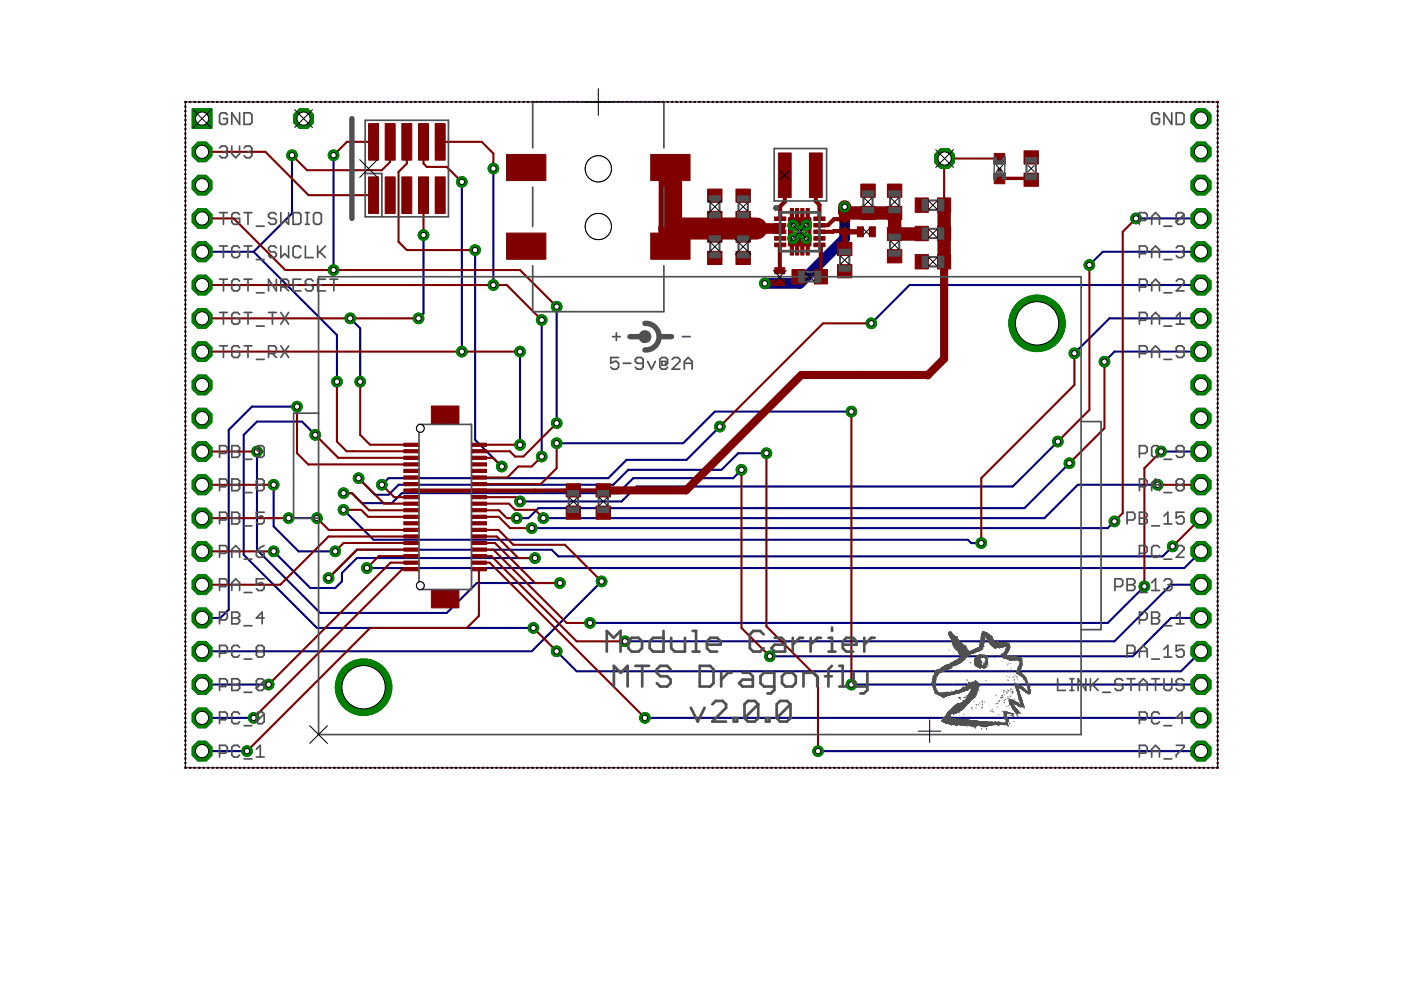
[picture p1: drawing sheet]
<svg xmlns="http://www.w3.org/2000/svg" width="297mm" height="210mm" viewBox="0 0 297 210" stroke-linecap="round" stroke-linejoin="round" font-family="sans-serif">
<g fill="none" stroke="#000080" stroke-width=".44">
<path d="M39.3 22.6v.1M39.3 23.5v.1M39.3 24.5v.1M39.3 25.4v.1M39.3 26.4v.1M39.3 27.3v.1M39.3 28.3v.1M39.3 29.3v.1M39.3 30.2v.1M39.3 31.2v.1M39.3 32.1v.1M39.3 33.1v.1"/>
<path d="M39.3 34v.1M39.3 35v.1M39.3 35.9v.1M39.3 36.9v.1M39.3 37.8v.1M39.3 38.8v.1M39.3 39.7v.1M39.4 21.6l-.1 .1M40.3 21.6h.1M41.2 21.6h.1M42.2 21.6h.1M43.1 21.6h.1"/>
<path d="M44.1 21.6h.1M45 21.6h.1M46 21.6h.1M46.9 21.6h.2M47.9 21.6h.1M48.9 21.6h.1M49.8 21.6h.1M50.8 21.6h.1M51.7 21.6h.1M52.7 21.6h.1M53.6 21.6h.1M54.6 21.6h.1"/>
<path d="M55.5 21.6h.2M56.5 21.6h.1M57.5 21.6h.1M58.4 21.6h.1M59.4 21.6h.1M60.3 21.6h.1M61.3 21.6h.1M61.9 32.9v12.4l-8.1 8.1M62.2 21.6h.1M63.2 21.6h.1M64.2 21.6h.1M65.1 21.6h.1"/>
<path d="M66.1 21.6h.1M67 21.6h.1M68 21.6h.1M68.9 21.6h.1M69.9 21.6h.1M70.7 32.9v24.4M70.8 21.6h.2M71.8 21.6h.1M72.7 21.6h.2M73.7 21.6h.1M74.7 21.6h.1M75.6 21.6h.1"/>
<path d="M76.6 21.6h.1M77.5 21.6h.1M78.5 21.6h.1M79.4 21.6h.1M80.4 21.6h.1M81.3 21.6h.1M82.3 21.6h.1M83.2 21.6h.2M84.2 21.6h.1M85.2 21.6h.1M86.1 21.6h.1M87.1 21.6h.1"/>
<path d="M88 21.6h.1M89 21.6h.1M89.9 21.6h.1M90.9 21.6h.1M91.8 21.6h.1M92.8 21.6h.1M93.8 21.6h.1M94.7 21.6h.1M95.7 21.6h.1M96.6 21.6h.1M97.6 21.6h.1M97.9 38.6v35.9"/>
<path d="M98.5 21.6h.1M99.5 21.6h.1M100.4 21.6h.2M101.4 21.6h.1M102.4 21.6h.1M103.3 21.6h.1M104.3 21.6h.1M104.6 35.7v24.7M105.2 21.6h.1M106.2 21.6h.1M107.1 21.6h.1M108.1 21.6h.1"/>
<path d="M109.1 21.6h.1M110 21.6h.1M111 21.6h.1M111.9 21.6h.1M112.9 21.6h.1M113.8 21.6h.1M114.8 21.6h.1M115.7 21.6h.1M116.7 21.6h.1M117.6 21.6h.2M118.6 21.6h.1M119.5 21.6h.2"/>
<path d="M120.5 21.6h.1M121.5 21.6h.1M122.4 21.6h.1M123.4 21.6h.1M124.3 21.6h.1M125.3 21.6h.1M126.2 21.6h.1M127.2 21.6h.1M128.1 21.6h.1M129.1 21.6h.1M130 21.6h.2M131 21.6h.1"/>
<path d="M132 21.6h.1M132.9 21.6h.1M133.9 21.6h.1M134.8 21.6h.1M135.8 21.6h.1M136.7 21.6h.1M137.7 21.6h.1M138.7 21.6h.1M139.6 21.6h.1M140.6 21.6h.1M141.5 21.6h.1M142.5 21.6h.1"/>
<path d="M143.4 21.6h.1M144.4 21.6h.1M145.3 21.6h.1M146.3 21.6h.1M147.3 21.6h.1M148.2 21.6h.1M149.2 21.6h.1M150.1 21.6h.1M151.1 21.6h.1M152 21.6h.1M153 21.6h.1M153.9 21.6h.2"/>
<path d="M154.9 21.6h.1M155.9 21.6h.1M156.8 21.6h.1M157.8 21.6h.1M158.7 21.6h.1M159.7 21.6h.1M160.6 21.6h.1M161.6 21.6h.1M162.5 21.6h.1M163.5 21.6h.1M164.4 21.6h.1M165.4 21.6h.1"/>
<path d="M166.3 21.6h.2M167.3 21.6h.1M168.3 21.6h.1M169.2 21.6h.1M170.2 21.6h.1M171.1 21.6h.1M172.1 21.6h.1M173 21.6h.1M174 21.6h.1M174.9 21.6h.1M175.9 21.6h.1M176.9 21.6h.1"/>
<path d="M177.8 21.6h.1M178.8 21.6h.1M179.7 21.6h.1M180.7 21.6h.1M181.6 21.6h.1M182.6 21.6h.1M183.5 21.6h.2M184.5 21.6h.1M185.5 21.6h.1M186.4 21.6h.1M187.4 21.6h.1M188.3 21.6h.1"/>
<path d="M189.3 21.6h.1M190.2 21.6h.1M191.2 21.6h.1M192.2 21.6h.1M193.1 21.6h.1M194.1 21.6h.1M195 21.6h.1M196 21.6h.1M196.9 21.6h.1M197.9 21.6h.1M198.8 21.6h.1M199.8 21.6h.1"/>
<path d="M200.7 21.6h.2M201.7 21.6h.1M202.6 21.6h.2M203.6 21.6h.1M204.6 21.6h.1M205.5 21.6h.1M206.5 21.6h.1M207.4 21.6h.1M208.4 21.6h.1M209.3 21.6h.1M210.3 21.6h.1M211.2 21.6h.1"/>
<path d="M212.2 21.6h.1M213.1 21.6h.2M214.1 21.6h.1M215.1 21.6h.1M216 21.6h.1M217 21.6h.1M217.9 21.6h.1M218.9 21.6h.1M219.8 21.6h.1M220.8 21.6h.1M221.8 21.6h.1M222.7 21.6h.1"/>
<path d="M223.7 21.6h.1M224.6 21.6h.1M225.6 21.6h.1M226.5 21.6h.1M227.5 21.6h.1M228.4 21.6h.2M229.4 21.6h.1M230.4 21.6h.1M231.3 21.6h.1M232.3 21.6h.1M233.2 21.6h.1M234.2 21.6h.1"/>
<path d="M235.1 21.6h.1M236.1 21.6h.1M237 21.6h.2M238 21.6h.1M239 21.6h.1M239.9 21.6h.1M240.9 21.6h.1M241.8 21.6h.1M242.8 21.6h.1M243.7 21.6h.1M244.7 21.6h.1M245.6 21.6h.1"/>
<path d="M246.6 21.6h.1M247.5 21.6h.1M248.5 21.6h.1M249.4 21.6h.2M250.4 21.6h.1M251.4 21.6h.1M252.3 21.6h.1M253.3 21.6h.1M254.2 21.6h.1M255.2 21.6h.1M256.1 21.6h.1M257.1 21.6h.1"/>
<path d="M258 21.6l.2 .1M258.2 22.6v.1M258.2 23.5v.1M258.2 24.5v.1M258.2 25.4v.1M258.2 26.4v.1M258.2 27.3v.1M258.2 28.3v.1M258.2 29.3v.1M258.2 30.2v.1M258.2 31.2v.1M258.2 32.1v.1"/>
<path d="M258.2 33.1v.1M258.2 34v.1M258.2 35v.1M258.2 35.9v.1M258.2 36.9v.1M258.2 37.8v.1M258.2 38.8v.1M258.2 39.7v.1M39.3 40.7v.1M39.3 41.6v.1M39.3 42.6v.1M39.3 43.5v.1"/>
<path d="M39.3 44.5v.1M39.3 45.4v.2M39.3 46.4v.1M39.3 47.3v.2M39.3 48.3v.1M39.3 49.3v.1M39.3 50.2v.1M39.3 51.2v.1M39.3 52.1v.1M39.3 53.1v.1M39.3 54v.1M39.3 55v.1"/>
<path d="M39.3 55.9v.1M39.3 56.9v.1M39.3 57.8v.2M39.3 58.8v.1M39.3 59.8v.1M42.8 53.4h11M53.8 53.4l17.6 17.6v9.9M89.8 49.8v16.6l-1.1 1.1M100.7 53v40.3l5.7 5.6M240.9 46.3h13.7M254.6 53.4h-20.8l-2.8 2.8M258.2 40.7v.1"/>
<path d="M258.2 41.6v.1M258.2 42.6v.1M258.2 43.5v.1M258.2 44.5v.1M258.2 45.4v.2M258.2 46.4v.1M258.2 47.3v.2M258.2 48.3v.1M258.2 49.3v.1M258.2 50.2v.1M258.2 51.2v.1M258.2 52.1v.1"/>
<path d="M258.2 53.1v.1M258.2 54v.1M258.2 55v.1M258.2 55.9v.1M258.2 56.9v.1M258.2 57.8v.2M258.2 58.8v.1M258.2 59.8v.1M39.3 60.7v.1M39.3 61.7v.1M39.3 62.6v.1M39.3 63.6v.1"/>
<path d="M39.3 64.5v.1M39.3 65.5v.1M39.3 66.4v.1M39.3 67.4v.1M39.3 68.3v.1M39.3 69.3v.1M39.3 70.2v.1M39.3 71.2v.1M39.3 72.1v.1M39.3 73.1v.1M39.3 74v.1M39.3 75v.1"/>
<path d="M39.3 75.9v.2M39.3 76.9v.1M39.3 77.9v.1M39.3 78.8v.1M39.3 79.8v.1M74.3 67.5l2.1 2.1v11.3M110.3 74.5v19.8M114.9 67.9v28.9M118 65v24.7M254.6 60.4h-61.8l-8.1 8.2M254.6 67.5h-19.4l-7.4 7.4M254.6 74.5h-18.3l-2.1 2.2"/>
<path d="M258.2 60.7v.1M258.2 61.7v.1M258.2 62.6v.1M258.2 63.6v.1M258.2 64.5v.1M258.2 65.5v.1M258.2 66.4v.1M258.2 67.4v.1M258.2 68.3v.1M258.2 69.3v.1M258.2 70.2v.1M258.2 71.2v.1"/>
<path d="M258.2 72.1v.1M258.2 73.1v.1M258.2 74v.1M258.2 75v.1M258.2 75.9v.2M258.2 76.9v.1M258.2 77.9v.1M258.2 78.8v.1M258.2 79.8v.1M39.3 80.7v.1M39.3 81.7v.1M39.3 82.6v.1"/>
<path d="M39.3 83.6v.1M39.3 84.5v.1M39.3 85.5v.1M39.3 86.4v.1M39.3 87.4v.1M39.3 88.3v.2M39.3 89.3v.1M39.3 90.3v.1M39.3 91.2v.1M39.3 92.2v.1M39.3 93.1v.1M39.3 94.1v.1"/>
<path d="M39.3 95v.1M39.3 96v.1M39.3 96.9v.1M39.3 97.9v.1M39.3 98.8v.1M39.3 99.8v.1M54.5 95.7v20.9l13.4 13.4h26.8l6.4-6.4h17.6M63 86.2h-9.6l-4.9 4.9v38.2l-1.8 1.7h-3.9M66.8 92.2l-2.8-2.8h-9.5l-2.8 2.8v25.4l15.5 15.5h45.9M152.6 90.4l-7 7.1h-12.8l-3.8 3.9h-46.6l-1.4 1.4M157.2 99.6l-1.8 1.8h-21.1l-3.2 3.2h-45.9l-2.1 2.1h-6.4l-2.1-2.1h-1.8M162.5 96.1h-6l-3.5 3.5h-19.8l-3.2 3.2h-45.5l-2.1 2.1h-2.9l-3.5-3.5"/>
<path d="M180.5 87.3h-28.9l-6.8 6.7h-26.8M224.3 93.6l-9.6 9.5h-79.7l-3.2 3.2h-21.5M226.7 98.2l-9.5 9.5h-103l-2.2 2.2h-2.4M246.2 95.7h8.4M258.2 80.7v.1M258.2 81.7v.1M258.2 82.6v.1M258.2 83.6v.1M258.2 84.5v.1M258.2 85.5v.1M258.2 86.4v.1M258.2 87.4v.1"/>
<path d="M258.2 88.3v.2M258.2 89.3v.1M258.2 90.3v.1M258.2 91.2v.1M258.2 92.2v.1M258.2 93.1v.1M258.2 94.1v.1M258.2 95v.1M258.2 96v.1M258.2 96.9v.1M258.2 97.9v.1M258.2 98.8v.1"/>
<path d="M258.2 99.8v.1M39.3 100.7v.1M39.3 101.7v.1M39.3 102.6v.1M39.3 103.6v.1M39.3 104.5v.1M39.3 105.5v.1M39.3 106.4v.2M39.3 107.4v.1M39.3 108.4v.1M39.3 109.3v.1M39.3 110.3v.1"/>
<path d="M39.3 111.2v.1M39.3 112.2v.1M39.3 113.1v.1M39.3 114.1v.1M39.3 115v.1M39.3 116v.1M39.3 116.9v.2M39.3 117.9v.1M39.3 118.9v.1M39.3 119.8v.1M58 116.9l7.8 7.8h5.3l1.4-1.4v-1.8l3.2-3.2h37.7M58 102.8v8.8l5.3 5.3h7.8"/>
<path d="M61.2 109.9h6M72.8 108.1l6.4 6.3h126l.7 .7h2.1M236.3 110.6l-1.4 1.4h-122.2M245.4 102.8h-16.9l-7.1 7.1h-106.2M248.6 115.8l-2.1 2.2h-128.1l-1.4-1.4h-41.3l-6 6M254.6 116.9l-3.5 3.5h-173.3M258.2 100.7v.1M258.2 101.7v.1M258.2 102.6v.1M258.2 103.6v.1M258.2 104.5v.1M258.2 105.5v.1"/>
<path d="M258.2 106.4v.2M258.2 107.4v.1M258.2 108.4v.1M258.2 109.3v.1M258.2 110.3v.1M258.2 111.2v.1M258.2 112.2v.1M258.2 113.1v.1M258.2 114.1v.1M258.2 115v.1M258.2 116v.1M258.2 116.9v.2"/>
<path d="M258.2 117.9v.1M258.2 118.9v.1M258.2 119.8v.1M39.3 120.8v.1M39.3 121.7v.1M39.3 122.7v.1M39.3 123.6v.1M39.3 124.6v.1M39.3 125.5v.1M39.3 126.5v.1M39.3 127.4v.1M39.3 128.4v.1"/>
<path d="M39.3 129.3v.1M39.3 130.3v.1M39.3 131.2v.1M39.3 132.2v.1M39.3 133.1v.1M39.3 134.1v.1M39.3 135v.1M39.3 136v.1M39.3 136.9v.2M39.3 137.9v.1M39.3 138.9v.1M39.3 139.8v.1"/>
<path d="M118 138.1l4.3 4.2h128.1l4.2-4.2M127.6 123.3l-14.9 14.8h-69.9M242.6 124.3l-7.7 7.8h-109.8M254.6 131h-6.3l-8.1 8.1h-77M254.6 124h-6.3l-12 12h-103.8M258.2 120.8v.1M258.2 121.7v.1M258.2 122.7v.1M258.2 123.6v.1M258.2 124.6v.1M258.2 125.5v.1M258.2 126.5v.1"/>
<path d="M258.2 127.4v.1M258.2 128.4v.1M258.2 129.3v.1M258.2 130.3v.1M258.2 131.2v.1M258.2 132.2v.1M258.2 133.1v.1M258.2 134.1v.1M258.2 135v.1M258.2 136v.1M258.2 136.9v.2M258.2 137.9v.1"/>
<path d="M258.2 138.9v.1M258.2 139.8v.1M39.3 140.8v.1M39.3 141.7v.1M39.3 142.7v.1M39.3 143.6v.1M39.3 144.6v.1M39.3 145.5v.1M39.3 146.5v.1M39.3 147.4v.2M39.3 148.4v.1M39.3 149.4v.1"/>
<path d="M39.3 150.3v.1M39.3 151.3v.1M39.3 152.2v.1M39.3 153.2v.1M39.3 154.1v.1M39.3 155.1v.1M39.3 156v.1M39.3 157v.1M39.3 157.9v.1M39.3 158.9v.1M39.3 159.8v.1M42.8 145.1h14.2"/>
<path d="M42.8 152.2h11M42.8 159.3h9.6M136.7 152.2h117.9M173.4 159.3h81.2M180.5 145.1h74.1M258.2 140.8v.1M258.2 141.7v.1M258.2 142.7v.1M258.2 143.6v.1M258.2 144.6v.1M258.2 145.5v.1M258.2 146.5v.1"/>
<path d="M258.2 147.4v.2M258.2 148.4v.1M258.2 149.4v.1M258.2 150.3v.1M258.2 151.3v.1M258.2 152.2v.1M258.2 153.2v.1M258.2 154.1v.1M258.2 155.1v.1M258.2 156v.1M258.2 157v.1M258.2 157.9v.1"/>
<path d="M258.2 158.9v.1M258.2 159.8v.1M39.3 162.7l.1 .1M39.3 160.8v.1M39.3 161.7v.1M40.3 162.8h.1M41.2 162.8h.1M42.2 162.8h.1M43.1 162.8h.1M44.1 162.8h.1M45 162.8h.1M46 162.8h.1"/>
<path d="M46.9 162.8h.2M47.9 162.8h.1M48.9 162.8h.1M49.8 162.8h.1M50.8 162.8h.1M51.7 162.8h.1M52.7 162.8h.1M53.6 162.8h.1M54.6 162.8h.1M55.5 162.8h.2M56.5 162.8h.1M57.5 162.8h.1"/>
<path d="M58.4 162.8h.1M59.4 162.8h.1M60.3 162.8h.1M61.3 162.8h.1M62.2 162.8h.1M63.2 162.8h.1M64.2 162.8h.1M65.1 162.8h.1M66.1 162.8h.1M67 162.8h.1M68 162.8h.1M68.9 162.8h.1"/>
<path d="M69.9 162.8h.1M70.8 162.8h.2M71.8 162.8h.1M72.7 162.8h.2M73.7 162.8h.1M74.7 162.8h.1M75.6 162.8h.1M76.6 162.8h.1M77.5 162.8h.1M78.5 162.8h.1M79.4 162.8h.1M80.4 162.8h.1"/>
<path d="M81.3 162.8h.1M82.3 162.8h.1M83.2 162.8h.2M84.2 162.8h.1M85.2 162.8h.1M86.1 162.8h.1M87.1 162.8h.1M88 162.8h.1M89 162.8h.1M89.9 162.8h.1M90.9 162.8h.1M91.8 162.8h.1"/>
<path d="M92.8 162.8h.1M93.8 162.8h.1M94.7 162.8h.1M95.7 162.8h.1M96.6 162.8h.1M97.6 162.8h.1M98.5 162.8h.1M99.5 162.8h.1M100.4 162.8h.2M101.4 162.8h.1M102.4 162.8h.1M103.3 162.8h.1"/>
<path d="M104.3 162.8h.1M105.2 162.8h.1M106.2 162.8h.1M107.1 162.8h.1M108.1 162.8h.1M109.1 162.8h.1M110 162.8h.1M111 162.8h.1M111.9 162.8h.1M112.9 162.8h.1M113.8 162.8h.1M114.8 162.8h.1"/>
<path d="M115.7 162.8h.1M116.7 162.8h.1M117.6 162.8h.2M118.6 162.8h.1M119.5 162.8h.2M120.5 162.8h.1M121.5 162.8h.1M122.4 162.8h.1M123.4 162.8h.1M124.3 162.8h.1M125.3 162.8h.1M126.2 162.8h.1"/>
<path d="M127.2 162.8h.1M128.1 162.8h.1M129.1 162.8h.1M130 162.8h.2M131 162.8h.1M132 162.8h.1M132.9 162.8h.1M133.9 162.8h.1M134.8 162.8h.1M135.8 162.8h.1M136.7 162.8h.1M137.7 162.8h.1"/>
<path d="M138.7 162.8h.1M139.6 162.8h.1M140.6 162.8h.1M141.5 162.8h.1M142.5 162.8h.1M143.4 162.8h.1M144.4 162.8h.1M145.3 162.8h.1M146.3 162.8h.1M147.3 162.8h.1M148.2 162.8h.1M149.2 162.8h.1"/>
<path d="M150.1 162.8h.1M151.1 162.8h.1M152 162.8h.1M153 162.8h.1M153.9 162.8h.2M154.9 162.8h.1M155.9 162.8h.1M156.8 162.8h.1M157.8 162.8h.1M158.7 162.8h.1M159.7 162.8h.1M160.6 162.8h.1"/>
<path d="M161.6 162.8h.1M162.5 162.8h.1M163.5 162.8h.1M164.4 162.8h.1M165.4 162.8h.1M166.3 162.8h.2M167.3 162.8h.1M168.3 162.8h.1M169.2 162.8h.1M170.2 162.8h.1M171.1 162.8h.1M172.1 162.8h.1"/>
<path d="M173 162.8h.1M174 162.8h.1M174.9 162.8h.1M175.9 162.8h.1M176.9 162.8h.1M177.8 162.8h.1M178.8 162.8h.1M179.7 162.8h.1M180.7 162.8h.1M181.6 162.8h.1M182.6 162.8h.1M183.5 162.8h.2"/>
<path d="M184.5 162.8h.1M185.5 162.8h.1M186.4 162.8h.1M187.4 162.8h.1M188.3 162.8h.1M189.3 162.8h.1M190.2 162.8h.1M191.2 162.8h.1M192.2 162.8h.1M193.1 162.8h.1M194.1 162.8h.1M195 162.8h.1"/>
<path d="M196 162.8h.1M196.9 162.8h.1M197.9 162.8h.1M198.8 162.8h.1M199.8 162.8h.1M200.7 162.8h.2M201.7 162.8h.1M202.6 162.8h.2M203.6 162.8h.1M204.6 162.8h.1M205.5 162.8h.1M206.5 162.8h.1"/>
<path d="M207.4 162.8h.1M208.4 162.8h.1M209.3 162.8h.1M210.3 162.8h.1M211.2 162.8h.1M212.2 162.8h.1M213.1 162.8h.2M214.1 162.8h.1M215.1 162.8h.1M216 162.8h.1M217 162.8h.1M217.9 162.8h.1"/>
<path d="M218.9 162.8h.1M219.8 162.8h.1M220.8 162.8h.1M221.8 162.8h.1M222.7 162.8h.1M223.7 162.8h.1M224.6 162.8h.1M225.6 162.8h.1M226.5 162.8h.1M227.5 162.8h.1M228.4 162.8h.2M229.4 162.8h.1"/>
<path d="M230.4 162.8h.1M231.3 162.8h.1M232.3 162.8h.1M233.2 162.8h.1M234.2 162.8h.1M235.1 162.8h.1M236.1 162.8h.1M237 162.8h.2M238 162.8h.1M239 162.8h.1M239.9 162.8h.1M240.9 162.8h.1"/>
<path d="M241.8 162.8h.1M242.8 162.8h.1M243.7 162.8h.1M244.7 162.8h.1M245.6 162.8h.1M246.6 162.8h.1M247.5 162.8h.1M248.5 162.8h.1M249.4 162.8h.2M250.4 162.8h.1M251.4 162.8h.1M252.3 162.8h.1"/>
<path d="M253.3 162.8h.1M254.2 162.8h.1M255.2 162.8h.1M256.1 162.8h.1M257.1 162.8h.1M258.2 162.7l-.2 .1M258.2 160.8v.1M258.2 161.7v.1"/>
</g>
<path d="M179.1 43.9v6.7l-9.5 9.5h-7.4" fill="none" stroke="#000080" stroke-width="2.3"/>
<circle cx="200.3" cy="33.6" r="2.27" fill="#008000" stroke="#008000" stroke-width=".21"/>
<circle cx="200.3" cy="33.6" r="1.4" fill="#fff" stroke="#000" stroke-width=".21"/>
<circle cx="64.4" cy="25.1" r="2.27" fill="#008000" stroke="#008000" stroke-width=".21"/>
<circle cx="64.4" cy="25.1" r="1.4" fill="#fff" stroke="#000" stroke-width=".21"/>
<circle cx="170.9" cy="47.8" r="1.12" fill="#008000" stroke="#008000" stroke-width=".21"/>
<circle cx="170.9" cy="47.8" r=".42" fill="#fff" stroke="#000" stroke-width=".21"/>
<circle cx="169.6" cy="49.1" r="1.12" fill="#008000" stroke="#008000" stroke-width=".21"/>
<circle cx="169.6" cy="49.1" r=".42" fill="#fff" stroke="#000" stroke-width=".21"/>
<circle cx="170.9" cy="50.5" r="1.12" fill="#008000" stroke="#008000" stroke-width=".21"/>
<circle cx="170.9" cy="50.5" r=".42" fill="#fff" stroke="#000" stroke-width=".21"/>
<circle cx="168.2" cy="47.8" r="1.12" fill="#008000" stroke="#008000" stroke-width=".21"/>
<circle cx="168.2" cy="47.8" r=".42" fill="#fff" stroke="#000" stroke-width=".21"/>
<circle cx="168.2" cy="50.5" r="1.12" fill="#008000" stroke="#008000" stroke-width=".21"/>
<circle cx="168.2" cy="50.5" r=".42" fill="#fff" stroke="#000" stroke-width=".21"/>
<circle cx="219.9" cy="68.6" r="6" fill="#008000" stroke="#008000" stroke-width=".21"/>
<circle cx="219.9" cy="68.6" r="4.6" fill="#fff" stroke="#000" stroke-width=".21"/>
<circle cx="77.1" cy="145.7" r="6" fill="#008000" stroke="#008000" stroke-width=".21"/>
<circle cx="77.1" cy="145.7" r="4.6" fill="#fff" stroke="#000" stroke-width=".21"/>
<path d="M40.7 23.1h4.2v4.1h-4.2z" fill="#008000" stroke="#008000" stroke-width=".21"/>
<circle cx="42.8" cy="25.1" r="1.4" fill="#fff" stroke="#000" stroke-width=".21"/>
<circle cx="42.8" cy="32.2" r="2.27" fill="#008000" stroke="#008000" stroke-width=".21"/>
<circle cx="42.8" cy="32.2" r="1.4" fill="#fff" stroke="#000" stroke-width=".21"/>
<circle cx="42.8" cy="39.3" r="2.27" fill="#008000" stroke="#008000" stroke-width=".21"/>
<circle cx="42.8" cy="39.3" r="1.4" fill="#fff" stroke="#000" stroke-width=".21"/>
<circle cx="42.8" cy="46.3" r="2.27" fill="#008000" stroke="#008000" stroke-width=".21"/>
<circle cx="42.8" cy="46.3" r="1.4" fill="#fff" stroke="#000" stroke-width=".21"/>
<circle cx="42.8" cy="53.4" r="2.27" fill="#008000" stroke="#008000" stroke-width=".21"/>
<circle cx="42.8" cy="53.4" r="1.4" fill="#fff" stroke="#000" stroke-width=".21"/>
<circle cx="42.8" cy="60.4" r="2.27" fill="#008000" stroke="#008000" stroke-width=".21"/>
<circle cx="42.8" cy="60.4" r="1.4" fill="#fff" stroke="#000" stroke-width=".21"/>
<circle cx="42.8" cy="67.5" r="2.27" fill="#008000" stroke="#008000" stroke-width=".21"/>
<circle cx="42.8" cy="67.5" r="1.4" fill="#fff" stroke="#000" stroke-width=".21"/>
<circle cx="42.8" cy="74.5" r="2.27" fill="#008000" stroke="#008000" stroke-width=".21"/>
<circle cx="42.8" cy="74.5" r="1.4" fill="#fff" stroke="#000" stroke-width=".21"/>
<circle cx="42.8" cy="81.6" r="2.27" fill="#008000" stroke="#008000" stroke-width=".21"/>
<circle cx="42.8" cy="81.6" r="1.4" fill="#fff" stroke="#000" stroke-width=".21"/>
<circle cx="42.8" cy="88.7" r="2.27" fill="#008000" stroke="#008000" stroke-width=".21"/>
<circle cx="42.8" cy="88.7" r="1.4" fill="#fff" stroke="#000" stroke-width=".21"/>
<circle cx="42.8" cy="95.7" r="2.27" fill="#008000" stroke="#008000" stroke-width=".21"/>
<circle cx="42.8" cy="95.7" r="1.4" fill="#fff" stroke="#000" stroke-width=".21"/>
<circle cx="42.8" cy="102.8" r="2.27" fill="#008000" stroke="#008000" stroke-width=".21"/>
<circle cx="42.8" cy="102.8" r="1.4" fill="#fff" stroke="#000" stroke-width=".21"/>
<circle cx="42.8" cy="109.9" r="2.27" fill="#008000" stroke="#008000" stroke-width=".21"/>
<circle cx="42.8" cy="109.9" r="1.4" fill="#fff" stroke="#000" stroke-width=".21"/>
<circle cx="42.8" cy="116.9" r="2.27" fill="#008000" stroke="#008000" stroke-width=".21"/>
<circle cx="42.8" cy="116.9" r="1.4" fill="#fff" stroke="#000" stroke-width=".21"/>
<circle cx="42.8" cy="124" r="2.27" fill="#008000" stroke="#008000" stroke-width=".21"/>
<circle cx="42.8" cy="124" r="1.4" fill="#fff" stroke="#000" stroke-width=".21"/>
<circle cx="42.8" cy="131" r="2.27" fill="#008000" stroke="#008000" stroke-width=".21"/>
<circle cx="42.8" cy="131" r="1.4" fill="#fff" stroke="#000" stroke-width=".21"/>
<circle cx="42.8" cy="138.1" r="2.27" fill="#008000" stroke="#008000" stroke-width=".21"/>
<circle cx="42.8" cy="138.1" r="1.4" fill="#fff" stroke="#000" stroke-width=".21"/>
<circle cx="42.8" cy="145.1" r="2.27" fill="#008000" stroke="#008000" stroke-width=".21"/>
<circle cx="42.8" cy="145.1" r="1.4" fill="#fff" stroke="#000" stroke-width=".21"/>
<circle cx="42.8" cy="152.2" r="2.27" fill="#008000" stroke="#008000" stroke-width=".21"/>
<circle cx="42.8" cy="152.2" r="1.4" fill="#fff" stroke="#000" stroke-width=".21"/>
<circle cx="42.8" cy="159.3" r="2.27" fill="#008000" stroke="#008000" stroke-width=".21"/>
<circle cx="42.8" cy="159.3" r="1.4" fill="#fff" stroke="#000" stroke-width=".21"/>
<circle cx="254.6" cy="159.3" r="2.27" fill="#008000" stroke="#008000" stroke-width=".21"/>
<circle cx="254.6" cy="159.3" r="1.4" fill="#fff" stroke="#000" stroke-width=".21"/>
<circle cx="254.6" cy="152.2" r="2.27" fill="#008000" stroke="#008000" stroke-width=".21"/>
<circle cx="254.6" cy="152.2" r="1.4" fill="#fff" stroke="#000" stroke-width=".21"/>
<circle cx="254.6" cy="145.1" r="2.27" fill="#008000" stroke="#008000" stroke-width=".21"/>
<circle cx="254.6" cy="145.1" r="1.4" fill="#fff" stroke="#000" stroke-width=".21"/>
<circle cx="254.6" cy="138.1" r="2.27" fill="#008000" stroke="#008000" stroke-width=".21"/>
<circle cx="254.6" cy="138.1" r="1.4" fill="#fff" stroke="#000" stroke-width=".21"/>
<circle cx="254.6" cy="131" r="2.27" fill="#008000" stroke="#008000" stroke-width=".21"/>
<circle cx="254.6" cy="131" r="1.4" fill="#fff" stroke="#000" stroke-width=".21"/>
<circle cx="254.6" cy="124" r="2.27" fill="#008000" stroke="#008000" stroke-width=".21"/>
<circle cx="254.6" cy="124" r="1.4" fill="#fff" stroke="#000" stroke-width=".21"/>
<circle cx="254.6" cy="116.9" r="2.27" fill="#008000" stroke="#008000" stroke-width=".21"/>
<circle cx="254.6" cy="116.9" r="1.4" fill="#fff" stroke="#000" stroke-width=".21"/>
<circle cx="254.6" cy="109.9" r="2.27" fill="#008000" stroke="#008000" stroke-width=".21"/>
<circle cx="254.6" cy="109.9" r="1.4" fill="#fff" stroke="#000" stroke-width=".21"/>
<circle cx="254.6" cy="102.8" r="2.27" fill="#008000" stroke="#008000" stroke-width=".21"/>
<circle cx="254.6" cy="102.8" r="1.4" fill="#fff" stroke="#000" stroke-width=".21"/>
<circle cx="254.6" cy="95.7" r="2.27" fill="#008000" stroke="#008000" stroke-width=".21"/>
<circle cx="254.6" cy="95.7" r="1.4" fill="#fff" stroke="#000" stroke-width=".21"/>
<circle cx="254.6" cy="88.7" r="2.27" fill="#008000" stroke="#008000" stroke-width=".21"/>
<circle cx="254.6" cy="88.7" r="1.4" fill="#fff" stroke="#000" stroke-width=".21"/>
<circle cx="254.6" cy="81.6" r="2.27" fill="#008000" stroke="#008000" stroke-width=".21"/>
<circle cx="254.6" cy="81.6" r="1.4" fill="#fff" stroke="#000" stroke-width=".21"/>
<circle cx="254.6" cy="74.5" r="2.27" fill="#008000" stroke="#008000" stroke-width=".21"/>
<circle cx="254.6" cy="74.5" r="1.4" fill="#fff" stroke="#000" stroke-width=".21"/>
<circle cx="254.6" cy="67.5" r="2.27" fill="#008000" stroke="#008000" stroke-width=".21"/>
<circle cx="254.6" cy="67.5" r="1.4" fill="#fff" stroke="#000" stroke-width=".21"/>
<circle cx="254.6" cy="60.4" r="2.27" fill="#008000" stroke="#008000" stroke-width=".21"/>
<circle cx="254.6" cy="60.4" r="1.4" fill="#fff" stroke="#000" stroke-width=".21"/>
<circle cx="254.6" cy="53.4" r="2.27" fill="#008000" stroke="#008000" stroke-width=".21"/>
<circle cx="254.6" cy="53.4" r="1.4" fill="#fff" stroke="#000" stroke-width=".21"/>
<circle cx="254.6" cy="46.3" r="2.27" fill="#008000" stroke="#008000" stroke-width=".21"/>
<circle cx="254.6" cy="46.3" r="1.4" fill="#fff" stroke="#000" stroke-width=".21"/>
<circle cx="254.6" cy="39.3" r="2.27" fill="#008000" stroke="#008000" stroke-width=".21"/>
<circle cx="254.6" cy="39.3" r="1.4" fill="#fff" stroke="#000" stroke-width=".21"/>
<circle cx="254.6" cy="32.2" r="2.27" fill="#008000" stroke="#008000" stroke-width=".21"/>
<circle cx="254.6" cy="32.2" r="1.4" fill="#fff" stroke="#000" stroke-width=".21"/>
<circle cx="254.6" cy="25.1" r="2.27" fill="#008000" stroke="#008000" stroke-width=".21"/>
<circle cx="254.6" cy="25.1" r="1.4" fill="#fff" stroke="#000" stroke-width=".21"/>
<circle cx="118" cy="89.7" r="1.12" fill="#008000" stroke="#008000" stroke-width=".21"/>
<circle cx="118" cy="89.7" r=".57" fill="#fff" stroke="#000" stroke-width=".21"/>
<circle cx="118" cy="65" r="1.12" fill="#008000" stroke="#008000" stroke-width=".21"/>
<circle cx="118" cy="65" r=".57" fill="#fff" stroke="#000" stroke-width=".21"/>
<circle cx="70.7" cy="32.9" r="1.12" fill="#008000" stroke="#008000" stroke-width=".21"/>
<circle cx="70.7" cy="32.9" r=".57" fill="#fff" stroke="#000" stroke-width=".21"/>
<circle cx="70.7" cy="57.3" r="1.12" fill="#008000" stroke="#008000" stroke-width=".21"/>
<circle cx="70.7" cy="57.3" r=".57" fill="#fff" stroke="#000" stroke-width=".21"/>
<circle cx="71.4" cy="80.9" r="1.12" fill="#008000" stroke="#008000" stroke-width=".21"/>
<circle cx="71.4" cy="80.9" r=".57" fill="#fff" stroke="#000" stroke-width=".21"/>
<circle cx="61.9" cy="32.9" r="1.12" fill="#008000" stroke="#008000" stroke-width=".21"/>
<circle cx="61.9" cy="32.9" r=".57" fill="#fff" stroke="#000" stroke-width=".21"/>
<circle cx="76.4" cy="80.9" r="1.12" fill="#008000" stroke="#008000" stroke-width=".21"/>
<circle cx="76.4" cy="80.9" r=".57" fill="#fff" stroke="#000" stroke-width=".21"/>
<circle cx="74.3" cy="67.5" r="1.12" fill="#008000" stroke="#008000" stroke-width=".21"/>
<circle cx="74.3" cy="67.5" r=".57" fill="#fff" stroke="#000" stroke-width=".21"/>
<circle cx="89.8" cy="49.8" r="1.12" fill="#008000" stroke="#008000" stroke-width=".21"/>
<circle cx="89.8" cy="49.8" r=".57" fill="#fff" stroke="#000" stroke-width=".21"/>
<circle cx="88.7" cy="67.5" r="1.12" fill="#008000" stroke="#008000" stroke-width=".21"/>
<circle cx="88.7" cy="67.5" r=".57" fill="#fff" stroke="#000" stroke-width=".21"/>
<circle cx="110.3" cy="94.3" r="1.12" fill="#008000" stroke="#008000" stroke-width=".21"/>
<circle cx="110.3" cy="94.3" r=".57" fill="#fff" stroke="#000" stroke-width=".21"/>
<circle cx="110.3" cy="74.5" r="1.12" fill="#008000" stroke="#008000" stroke-width=".21"/>
<circle cx="110.3" cy="74.5" r=".57" fill="#fff" stroke="#000" stroke-width=".21"/>
<circle cx="97.9" cy="38.6" r="1.12" fill="#008000" stroke="#008000" stroke-width=".21"/>
<circle cx="97.9" cy="38.6" r=".57" fill="#fff" stroke="#000" stroke-width=".21"/>
<circle cx="97.9" cy="74.5" r="1.12" fill="#008000" stroke="#008000" stroke-width=".21"/>
<circle cx="97.9" cy="74.5" r=".57" fill="#fff" stroke="#000" stroke-width=".21"/>
<circle cx="114.9" cy="96.8" r="1.12" fill="#008000" stroke="#008000" stroke-width=".21"/>
<circle cx="114.9" cy="96.8" r=".57" fill="#fff" stroke="#000" stroke-width=".21"/>
<circle cx="114.9" cy="67.9" r="1.12" fill="#008000" stroke="#008000" stroke-width=".21"/>
<circle cx="114.9" cy="67.9" r=".57" fill="#fff" stroke="#000" stroke-width=".21"/>
<circle cx="104.6" cy="35.7" r="1.12" fill="#008000" stroke="#008000" stroke-width=".21"/>
<circle cx="104.6" cy="35.7" r=".57" fill="#fff" stroke="#000" stroke-width=".21"/>
<circle cx="104.6" cy="60.4" r="1.12" fill="#008000" stroke="#008000" stroke-width=".21"/>
<circle cx="104.6" cy="60.4" r=".57" fill="#fff" stroke="#000" stroke-width=".21"/>
<circle cx="179.1" cy="43.9" r="1.12" fill="#008000" stroke="#008000" stroke-width=".21"/>
<circle cx="179.1" cy="43.9" r=".57" fill="#fff" stroke="#000" stroke-width=".21"/>
<circle cx="162.2" cy="60.1" r="1.12" fill="#008000" stroke="#008000" stroke-width=".21"/>
<circle cx="162.2" cy="60.1" r=".57" fill="#fff" stroke="#000" stroke-width=".21"/>
<circle cx="106.4" cy="98.9" r="1.12" fill="#008000" stroke="#008000" stroke-width=".21"/>
<circle cx="106.4" cy="98.9" r=".57" fill="#fff" stroke="#000" stroke-width=".21"/>
<circle cx="100.7" cy="53" r="1.12" fill="#008000" stroke="#008000" stroke-width=".21"/>
<circle cx="100.7" cy="53" r=".57" fill="#fff" stroke="#000" stroke-width=".21"/>
<circle cx="67.2" cy="109.9" r="1.12" fill="#008000" stroke="#008000" stroke-width=".21"/>
<circle cx="67.2" cy="109.9" r=".57" fill="#fff" stroke="#000" stroke-width=".21"/>
<circle cx="61.2" cy="109.9" r="1.12" fill="#008000" stroke="#008000" stroke-width=".21"/>
<circle cx="61.2" cy="109.9" r=".57" fill="#fff" stroke="#000" stroke-width=".21"/>
<circle cx="113.4" cy="118.3" r="1.12" fill="#008000" stroke="#008000" stroke-width=".21"/>
<circle cx="113.4" cy="118.3" r=".57" fill="#fff" stroke="#000" stroke-width=".21"/>
<circle cx="58" cy="116.9" r="1.12" fill="#008000" stroke="#008000" stroke-width=".21"/>
<circle cx="58" cy="116.9" r=".57" fill="#fff" stroke="#000" stroke-width=".21"/>
<circle cx="71.1" cy="116.9" r="1.12" fill="#008000" stroke="#008000" stroke-width=".21"/>
<circle cx="71.1" cy="116.9" r=".57" fill="#fff" stroke="#000" stroke-width=".21"/>
<circle cx="58" cy="102.8" r="1.12" fill="#008000" stroke="#008000" stroke-width=".21"/>
<circle cx="58" cy="102.8" r=".57" fill="#fff" stroke="#000" stroke-width=".21"/>
<circle cx="118.7" cy="123.6" r="1.12" fill="#008000" stroke="#008000" stroke-width=".21"/>
<circle cx="118.7" cy="123.6" r=".57" fill="#fff" stroke="#000" stroke-width=".21"/>
<circle cx="54.5" cy="95.7" r="1.12" fill="#008000" stroke="#008000" stroke-width=".21"/>
<circle cx="54.5" cy="95.7" r=".57" fill="#fff" stroke="#000" stroke-width=".21"/>
<circle cx="57" cy="145.1" r="1.12" fill="#008000" stroke="#008000" stroke-width=".21"/>
<circle cx="57" cy="145.1" r=".57" fill="#fff" stroke="#000" stroke-width=".21"/>
<circle cx="53.8" cy="152.2" r="1.12" fill="#008000" stroke="#008000" stroke-width=".21"/>
<circle cx="53.8" cy="152.2" r=".57" fill="#fff" stroke="#000" stroke-width=".21"/>
<circle cx="63" cy="86.2" r="1.12" fill="#008000" stroke="#008000" stroke-width=".21"/>
<circle cx="63" cy="86.2" r=".57" fill="#fff" stroke="#000" stroke-width=".21"/>
<circle cx="110.3" cy="106.3" r="1.12" fill="#008000" stroke="#008000" stroke-width=".21"/>
<circle cx="110.3" cy="106.3" r=".57" fill="#fff" stroke="#000" stroke-width=".21"/>
<circle cx="231" cy="56.2" r="1.12" fill="#008000" stroke="#008000" stroke-width=".21"/>
<circle cx="231" cy="56.2" r=".57" fill="#fff" stroke="#000" stroke-width=".21"/>
<circle cx="224.3" cy="93.6" r="1.12" fill="#008000" stroke="#008000" stroke-width=".21"/>
<circle cx="224.3" cy="93.6" r=".57" fill="#fff" stroke="#000" stroke-width=".21"/>
<circle cx="81" cy="102.8" r="1.12" fill="#008000" stroke="#008000" stroke-width=".21"/>
<circle cx="81" cy="102.8" r=".57" fill="#fff" stroke="#000" stroke-width=".21"/>
<circle cx="184.7" cy="68.6" r="1.12" fill="#008000" stroke="#008000" stroke-width=".21"/>
<circle cx="184.7" cy="68.6" r=".57" fill="#fff" stroke="#000" stroke-width=".21"/>
<circle cx="152.6" cy="90.4" r="1.12" fill="#008000" stroke="#008000" stroke-width=".21"/>
<circle cx="152.6" cy="90.4" r=".57" fill="#fff" stroke="#000" stroke-width=".21"/>
<circle cx="72.8" cy="108.1" r="1.12" fill="#008000" stroke="#008000" stroke-width=".21"/>
<circle cx="72.8" cy="108.1" r=".57" fill="#fff" stroke="#000" stroke-width=".21"/>
<circle cx="227.8" cy="74.9" r="1.12" fill="#008000" stroke="#008000" stroke-width=".21"/>
<circle cx="227.8" cy="74.9" r=".57" fill="#fff" stroke="#000" stroke-width=".21"/>
<circle cx="208" cy="115.1" r="1.12" fill="#008000" stroke="#008000" stroke-width=".21"/>
<circle cx="208" cy="115.1" r=".57" fill="#fff" stroke="#000" stroke-width=".21"/>
<circle cx="66.8" cy="92.2" r="1.12" fill="#008000" stroke="#008000" stroke-width=".21"/>
<circle cx="66.8" cy="92.2" r=".57" fill="#fff" stroke="#000" stroke-width=".21"/>
<circle cx="118" cy="138.1" r="1.12" fill="#008000" stroke="#008000" stroke-width=".21"/>
<circle cx="118" cy="138.1" r=".57" fill="#fff" stroke="#000" stroke-width=".21"/>
<circle cx="113.1" cy="133.1" r="1.12" fill="#008000" stroke="#008000" stroke-width=".21"/>
<circle cx="113.1" cy="133.1" r=".57" fill="#fff" stroke="#000" stroke-width=".21"/>
<circle cx="118" cy="94" r="1.12" fill="#008000" stroke="#008000" stroke-width=".21"/>
<circle cx="118" cy="94" r=".57" fill="#fff" stroke="#000" stroke-width=".21"/>
<circle cx="180.5" cy="145.1" r="1.12" fill="#008000" stroke="#008000" stroke-width=".21"/>
<circle cx="180.5" cy="145.1" r=".57" fill="#fff" stroke="#000" stroke-width=".21"/>
<circle cx="180.5" cy="87.3" r="1.12" fill="#008000" stroke="#008000" stroke-width=".21"/>
<circle cx="180.5" cy="87.3" r=".57" fill="#fff" stroke="#000" stroke-width=".21"/>
<circle cx="136.7" cy="152.2" r="1.12" fill="#008000" stroke="#008000" stroke-width=".21"/>
<circle cx="136.7" cy="152.2" r=".57" fill="#fff" stroke="#000" stroke-width=".21"/>
<circle cx="76" cy="101.4" r="1.12" fill="#008000" stroke="#008000" stroke-width=".21"/>
<circle cx="76" cy="101.4" r=".57" fill="#fff" stroke="#000" stroke-width=".21"/>
<circle cx="162.5" cy="96.1" r="1.12" fill="#008000" stroke="#008000" stroke-width=".21"/>
<circle cx="162.5" cy="96.1" r=".57" fill="#fff" stroke="#000" stroke-width=".21"/>
<circle cx="173.4" cy="159.3" r="1.12" fill="#008000" stroke="#008000" stroke-width=".21"/>
<circle cx="173.4" cy="159.3" r=".57" fill="#fff" stroke="#000" stroke-width=".21"/>
<circle cx="52.4" cy="159.3" r="1.12" fill="#008000" stroke="#008000" stroke-width=".21"/>
<circle cx="52.4" cy="159.3" r=".57" fill="#fff" stroke="#000" stroke-width=".21"/>
<circle cx="69.7" cy="122.6" r="1.12" fill="#008000" stroke="#008000" stroke-width=".21"/>
<circle cx="69.7" cy="122.6" r=".57" fill="#fff" stroke="#000" stroke-width=".21"/>
<circle cx="248.6" cy="115.8" r="1.12" fill="#008000" stroke="#008000" stroke-width=".21"/>
<circle cx="248.6" cy="115.8" r=".57" fill="#fff" stroke="#000" stroke-width=".21"/>
<circle cx="77.8" cy="120.4" r="1.12" fill="#008000" stroke="#008000" stroke-width=".21"/>
<circle cx="77.8" cy="120.4" r=".57" fill="#fff" stroke="#000" stroke-width=".21"/>
<circle cx="132.5" cy="136" r="1.12" fill="#008000" stroke="#008000" stroke-width=".21"/>
<circle cx="132.5" cy="136" r=".57" fill="#fff" stroke="#000" stroke-width=".21"/>
<circle cx="125.1" cy="132.1" r="1.12" fill="#008000" stroke="#008000" stroke-width=".21"/>
<circle cx="125.1" cy="132.1" r=".57" fill="#fff" stroke="#000" stroke-width=".21"/>
<circle cx="242.6" cy="124.3" r="1.12" fill="#008000" stroke="#008000" stroke-width=".21"/>
<circle cx="242.6" cy="124.3" r=".57" fill="#fff" stroke="#000" stroke-width=".21"/>
<circle cx="246.2" cy="95.7" r="1.12" fill="#008000" stroke="#008000" stroke-width=".21"/>
<circle cx="246.2" cy="95.7" r=".57" fill="#fff" stroke="#000" stroke-width=".21"/>
<circle cx="109.6" cy="109.9" r="1.12" fill="#008000" stroke="#008000" stroke-width=".21"/>
<circle cx="109.6" cy="109.9" r=".57" fill="#fff" stroke="#000" stroke-width=".21"/>
<circle cx="234.2" cy="76.7" r="1.12" fill="#008000" stroke="#008000" stroke-width=".21"/>
<circle cx="234.2" cy="76.7" r=".57" fill="#fff" stroke="#000" stroke-width=".21"/>
<circle cx="226.7" cy="98.2" r="1.12" fill="#008000" stroke="#008000" stroke-width=".21"/>
<circle cx="226.7" cy="98.2" r=".57" fill="#fff" stroke="#000" stroke-width=".21"/>
<circle cx="112.7" cy="112" r="1.12" fill="#008000" stroke="#008000" stroke-width=".21"/>
<circle cx="112.7" cy="112" r=".57" fill="#fff" stroke="#000" stroke-width=".21"/>
<circle cx="236.3" cy="110.6" r="1.12" fill="#008000" stroke="#008000" stroke-width=".21"/>
<circle cx="236.3" cy="110.6" r=".57" fill="#fff" stroke="#000" stroke-width=".21"/>
<circle cx="240.9" cy="46.3" r="1.12" fill="#008000" stroke="#008000" stroke-width=".21"/>
<circle cx="240.9" cy="46.3" r=".57" fill="#fff" stroke="#000" stroke-width=".21"/>
<circle cx="127.6" cy="123.3" r="1.12" fill="#008000" stroke="#008000" stroke-width=".21"/>
<circle cx="127.6" cy="123.3" r=".57" fill="#fff" stroke="#000" stroke-width=".21"/>
<circle cx="72.8" cy="104.6" r="1.12" fill="#008000" stroke="#008000" stroke-width=".21"/>
<circle cx="72.8" cy="104.6" r=".57" fill="#fff" stroke="#000" stroke-width=".21"/>
<circle cx="157.2" cy="99.6" r="1.12" fill="#008000" stroke="#008000" stroke-width=".21"/>
<circle cx="157.2" cy="99.6" r=".57" fill="#fff" stroke="#000" stroke-width=".21"/>
<circle cx="163.2" cy="139.1" r="1.12" fill="#008000" stroke="#008000" stroke-width=".21"/>
<circle cx="163.2" cy="139.1" r=".57" fill="#fff" stroke="#000" stroke-width=".21"/>
<circle cx="115.2" cy="109.9" r="1.12" fill="#008000" stroke="#008000" stroke-width=".21"/>
<circle cx="115.2" cy="109.9" r=".57" fill="#fff" stroke="#000" stroke-width=".21"/>
<circle cx="245.4" cy="102.8" r="1.12" fill="#008000" stroke="#008000" stroke-width=".21"/>
<circle cx="245.4" cy="102.8" r=".57" fill="#fff" stroke="#000" stroke-width=".21"/>
<g fill="#800000" stroke="#800000" stroke-width=".21">
<path d="M78.1 37.5h2.2v7.8h-2.2z"/>
<path d="M81.7 37.5h2.1v7.8h-2.1z"/>
<path d="M78.1 26.2h2.2v7.8h-2.2z"/>
<path d="M81.7 26.2h2.1v7.8h-2.1z"/>
<path d="M85.2 37.5h2.1v7.8h-2.1z"/>
<path d="M85.2 26.2h2.1v7.8h-2.1z"/>
<path d="M88.7 37.5h2.1v7.8h-2.1z"/>
<path d="M88.7 26.2h2.1v7.8h-2.1z"/>
<path d="M92.3 37.5h2.1v7.8h-2.1z"/>
<path d="M92.3 26.2h2.1v7.8h-2.1z"/>
<path d="M217.1 32h3.1v2.8h-3.1z"/>
<path d="M217.1 36.7h3.1v2.8h-3.1z"/>
<path d="M210.8 36.7h2.2v2.2h-2.2z"/>
<path d="M210.8 32.5h2.2v2.3h-2.2z"/>
<path d="M126.4 102.6h3v2.8h-3z"/>
<path d="M126.4 107.3h3v2.8h-3z"/>
<path d="M120 102.6h3.1v2.8h-3.1z"/>
<path d="M120 107.3h3.1v2.8h-3.1z"/>
<path d="M150 44.8h3.1v2.8h-3.1z"/>
<path d="M150 40.1h3.1v2.8h-3.1z"/>
<path d="M150 48.6h3.1v2.8h-3.1z"/>
<path d="M150 53.3h3.1v2.8h-3.1z"/>
<path d="M156 48.6h3.1v2.8h-3.1z"/>
<path d="M156 53.3h3.1v2.8h-3.1z"/>
<path d="M156 44.8h3.1v2.8h-3.1z"/>
<path d="M156 40.1h3.1v2.8h-3.1z"/>
<path d="M170.9 44.2h.7v9.9h-.7z"/>
<path d="M167.2 46.2h4.7v5.9h-4.7z"/>
<path d="M164.2 46h2.4v.8h-2.4z"/>
<path d="M164.2 47.4h2.4v.7h-2.4z"/>
<path d="M164.2 48.8h2.4v.7h-2.4z"/>
<path d="M164.2 50.2h2.4v.7h-2.4z"/>
<path d="M164.2 51.5h2.4v.8h-2.4z"/>
<path d="M172.6 51.5h2.3v.8h-2.3z"/>
<path d="M172.6 50.2h2.3v.7h-2.3z"/>
<path d="M172.6 48.8h2.3v.7h-2.3z"/>
<path d="M172.6 47.4h2.3v.7h-2.3z"/>
<path d="M172.6 46h2.3v.8h-2.3z"/>
<path d="M169.8 44.2h.7v9.9h-.7z"/>
<path d="M168.7 44.2h.7v9.9h-.7z"/>
<path d="M167.6 44.2h.6v9.9h-.6z"/>
<path d="M172.6 57.1h2.8v3.1h-2.8z"/>
<path d="M167.9 57.1h2.8v3.1h-2.8z"/>
<path d="M188.2 43.8h3v2.7h-3z"/>
<path d="M188.2 39h3v2.8h-3z"/>
<path d="M188.2 48.2h3v2.8h-3z"/>
<path d="M188.2 52.9h3v2.8h-3z"/>
<path d="M182.5 43.8h3.1v2.7h-3.1z"/>
<path d="M182.5 39h3.1v2.8h-3.1z"/>
<path d="M194 48h2.8v3h-2.8z"/>
<path d="M198.8 48h2.8v3h-2.8z"/>
<path d="M198.8 54h2.8v3h-2.8z"/>
<path d="M194 54h2.8v3h-2.8z"/>
<path d="M177.6 51.4h3v2.8h-3z"/>
<path d="M177.6 56.1h3v2.8h-3z"/>
<path d="M164.3 56.8h2.1v1.2h-2.1z"/>
<path d="M164.3 59.3h2.1v1.3h-2.1z"/>
<path d="M178 48.4h2.1v1.2h-2.1z"/>
<path d="M178 45.8h2.1v1.3h-2.1z"/>
<path d="M184.3 48.1h1.3v2.1h-1.3z"/>
<path d="M181.8 48.1h1.2v2.1h-1.2z"/>
<path d="M198.8 42h2.8v3h-2.8z"/>
<path d="M194 42h2.8v3h-2.8z"/>
<path d="M165 32.4h2.7v9.5h-2.7z"/>
<path d="M171.6 32.4h2.7v9.5h-2.7z"/>
<path d="M85.6 94h3.2v.6h-3.2z"/>
<path d="M85.6 95.3h3.2v.7h-3.2z"/>
<path d="M85.6 96.7h3.2v.7h-3.2z"/>
<path d="M85.6 98.1h3.2v.7h-3.2z"/>
<path d="M85.6 99.5h3.2v.7h-3.2z"/>
<path d="M85.6 100.9h3.2v.7h-3.2z"/>
<path d="M85.6 102.3h3.2v.7h-3.2z"/>
<path d="M85.6 103.7h3.2v.7h-3.2z"/>
<path d="M85.6 105.1h3.2v.6h-3.2z"/>
<path d="M85.6 106.4h3.2v.7h-3.2z"/>
<path d="M85.6 107.8h3.2v.7h-3.2z"/>
<path d="M85.6 109.2h3.2v.7h-3.2z"/>
<path d="M85.6 110.6h3.2v.7h-3.2z"/>
<path d="M85.6 112h3.2v.7h-3.2z"/>
<path d="M85.6 113.4h3.2v.7h-3.2z"/>
<path d="M85.6 114.8h3.2v.7h-3.2z"/>
<path d="M85.6 116.2h3.2v.7h-3.2z"/>
<path d="M85.6 117.6h3.2v.7h-3.2z"/>
<path d="M85.6 119h3.2v.6h-3.2z"/>
<path d="M85.6 120.4h3.2v.6h-3.2z"/>
<path d="M99.9 94h3.2v.6h-3.2z"/>
<path d="M99.9 95.3h3.2v.7h-3.2z"/>
<path d="M99.9 96.7h3.2v.7h-3.2z"/>
<path d="M99.9 98.1h3.2v.7h-3.2z"/>
<path d="M99.9 99.5h3.2v.7h-3.2z"/>
<path d="M99.9 100.9h3.2v.7h-3.2z"/>
<path d="M99.9 103.7h3.2v.7h-3.2z"/>
<path d="M99.9 105.1h3.2v.6h-3.2z"/>
<path d="M99.9 106.4h3.2v.7h-3.2z"/>
<path d="M99.9 107.8h3.2v.7h-3.2z"/>
<path d="M99.9 109.2h3.2v.7h-3.2z"/>
<path d="M99.9 110.6h3.2v.7h-3.2z"/>
<path d="M99.9 112h3.2v.7h-3.2z"/>
<path d="M99.9 113.4h3.2v.7h-3.2z"/>
<path d="M99.9 114.8h3.2v.7h-3.2z"/>
<path d="M99.9 116.2h3.2v.7h-3.2z"/>
<path d="M99.9 117.6h3.2v.7h-3.2z"/>
<path d="M99.9 119h3.2v.6h-3.2z"/>
<path d="M99.9 120.4h3.2v.6h-3.2z"/>
<path d="M99.9 102.3h3.2v.7h-3.2z"/>
<path d="M91.5 86.1h5.8v3.9h-5.8z"/>
<path d="M91.5 125h5.8v3.9h-5.8z"/>
<path d="M107.4 32.7h8.3v5.6h-8.3z"/>
<path d="M107.4 49.4h8.3v5.6h-8.3z"/>
<path d="M138 32.7h8.3v5.6h-8.3z"/>
<path d="M138 49.4h8.3v5.6h-8.3z"/>
</g>
<g fill="none" stroke="#800000" stroke-width=".44">
<path d="M39.3 22.6v.1M39.3 23.5v.1M39.3 24.5v.1M39.3 25.4v.1M39.3 26.4v.1M39.3 27.3v.1M39.3 28.3v.1M39.3 29.3v.1M39.3 30.2v.1M39.3 31.2v.1M39.3 32.1v.1M39.3 33.1v.1"/>
<path d="M39.3 34v.1M39.3 35v.1M39.3 35.9v.1M39.3 36.9v.1M39.3 37.8v.1M39.3 38.8v.1M39.3 39.7v.1M39.4 21.6l-.1 .1M40.3 21.6h.1M41.2 21.6h.1M42.2 21.6h.1M42.8 32.2h13.5l9.1 9.2h13.8"/>
<path d="M43.1 21.6h.1M44.1 21.6h.1M45 21.6h.1M46 21.6h.1M46.9 21.6h.2M47.9 21.6h.1M48.9 21.6h.1M49.8 21.6h.1M50.8 21.6h.1M51.7 21.6h.1M52.7 21.6h.1M53.6 21.6h.1"/>
<path d="M54.6 21.6h.1M55.5 21.6h.2M56.5 21.6h.1M57.5 21.6h.1M58.4 21.6h.1M59.4 21.6h.1M60.3 21.6h.1M61.3 21.6h.1M62.2 21.6h.1M63.2 21.6h.1M64.2 21.6h.1M65.1 21.6h.1"/>
<path d="M66.1 21.6h.1M67 21.6h.1M68 21.6h.1M68.9 21.6h.1M69.9 21.6h.1M70.8 21.6h.2M71.8 21.6h.1M72.7 21.6h.2M73.7 21.6h.1M74.7 21.6h.1M75.6 21.6h.1M76.6 21.6h.1"/>
<path d="M77.5 21.6h.1M78.5 21.6h.1M79.2 30.1h-5.6l-2.9 2.8M79.4 21.6h.1M80.4 21.6h.1M81.3 21.6h.1M82.3 21.6h.1M82.7 30.1v4.2l-1.7 1.8h-15.9l-3.2-3.2M83.2 21.6h.2M84.2 21.6h.1M85.2 21.6h.1M86.1 21.6h.1"/>
<path d="M86.3 30.1v4.6l-1.8 1.7v14.9l1.8 1.7h14.4M87.1 21.6h.1M88 21.6h.1M89 21.6h.1M89.8 30.1v4.6l.7 .7h4.2l3.2 3.2M89.9 21.6h.1M90.9 21.6h.1M91.8 21.6h.1M92.8 21.6h.1M93.3 30.1h8.9l2.4 2.5v3.1M93.8 21.6h.1M94.7 21.6h.1"/>
<path d="M95.7 21.6h.1M96.6 21.6h.1M97.6 21.6h.1M98.5 21.6h.1M99.5 21.6h.1M100.4 21.6h.2M101.4 21.6h.1M102.4 21.6h.1M103.3 21.6h.1M104.3 21.6h.1M105.2 21.6h.1M106.2 21.6h.1"/>
<path d="M107.1 21.6h.1M108.1 21.6h.1M109.1 21.6h.1M110 21.6h.1M111 21.6h.1M111.9 21.6h.1M112.9 21.6h.1M113.8 21.6h.1M114.8 21.6h.1M115.7 21.6h.1M116.7 21.6h.1M117.6 21.6h.2"/>
<path d="M118.6 21.6h.1M119.5 21.6h.2M120.5 21.6h.1M121.5 21.6h.1M122.4 21.6h.1M123.4 21.6h.1M124.3 21.6h.1M125.3 21.6h.1M126.2 21.6h.1M127.2 21.6h.1M128.1 21.6h.1M129.1 21.6h.1"/>
<path d="M130 21.6h.2M131 21.6h.1M132 21.6h.1M132.9 21.6h.1M133.9 21.6h.1M134.8 21.6h.1M135.8 21.6h.1M136.7 21.6h.1M137.7 21.6h.1M138.7 21.6h.1M139.6 21.6h.1M140.6 21.6h.1"/>
<path d="M141.5 21.6h.1M142.5 21.6h.1M143.4 21.6h.1M144.4 21.6h.1M145.3 21.6h.1M146.3 21.6h.1M147.3 21.6h.1M148.2 21.6h.1M149.2 21.6h.1M150.1 21.6h.1M151.1 21.6h.1M152 21.6h.1"/>
<path d="M153 21.6h.1M153.9 21.6h.2M154.9 21.6h.1M155.9 21.6h.1M156.8 21.6h.1M157.8 21.6h.1M158.7 21.6h.1M159.7 21.6h.1M160.6 21.6h.1M161.6 21.6h.1M162.5 21.6h.1M163.5 21.6h.1"/>
<path d="M164.4 21.6h.1M165.4 21.6h.1M166.3 21.6h.2M167.3 21.6h.1M168.3 21.6h.1M169.2 21.6h.1M170.2 21.6h.1M171.1 21.6h.1M172.1 21.6h.1M173 21.6h.1M174 21.6h.1M174.9 21.6h.1"/>
<path d="M175.9 21.6h.1M176.9 21.6h.1M177.8 21.6h.1M178.8 21.6h.1M179.7 21.6h.1M180.7 21.6h.1M181.6 21.6h.1M182.6 21.6h.1M183.5 21.6h.2M184.5 21.6h.1M185.5 21.6h.1M186.4 21.6h.1"/>
<path d="M187.4 21.6h.1M188.3 21.6h.1M189.3 21.6h.1M190.2 21.6h.1M191.2 21.6h.1M192.2 21.6h.1M193.1 21.6h.1M194.1 21.6h.1M195 21.6h.1M196 21.6h.1M196.9 21.6h.1M197.9 21.6h.1"/>
<path d="M198.8 21.6h.1M199.8 21.6h.1M200.7 21.6h.2M201.7 21.6h.1M202.6 21.6h.2M203.6 21.6h.1M204.6 21.6h.1M205.5 21.6h.1M206.5 21.6h.1M207.4 21.6h.1M208.4 21.6h.1M209.3 21.6h.1"/>
<path d="M210.3 21.6h.1M211.2 21.6h.1M211.9 33.7l-11.6-.1-.1 9.9M212.2 21.6h.1M213.1 21.6h.2M214.1 21.6h.1M215.1 21.6h.1M216 21.6h.1M217 21.6h.1M217.9 21.6h.1M218.9 21.6h.1M219.8 21.6h.1"/>
<path d="M220.8 21.6h.1M221.8 21.6h.1M222.7 21.6h.1M223.7 21.6h.1M224.6 21.6h.1M225.6 21.6h.1M226.5 21.6h.1M227.5 21.6h.1M228.4 21.6h.2M229.4 21.6h.1M230.4 21.6h.1M231.3 21.6h.1"/>
<path d="M232.3 21.6h.1M233.2 21.6h.1M234.2 21.6h.1M235.1 21.6h.1M236.1 21.6h.1M237 21.6h.2M238 21.6h.1M239 21.6h.1M239.9 21.6h.1M240.9 21.6h.1M241.8 21.6h.1M242.8 21.6h.1"/>
<path d="M243.7 21.6h.1M244.7 21.6h.1M245.6 21.6h.1M246.6 21.6h.1M247.5 21.6h.1M248.5 21.6h.1M249.4 21.6h.2M250.4 21.6h.1M251.4 21.6h.1M252.3 21.6h.1M253.3 21.6h.1M254.2 21.6h.1"/>
<path d="M255.2 21.6h.1M256.1 21.6h.1M257.1 21.6h.1M258 21.6l.2 .1M258.2 22.6v.1M258.2 23.5v.1M258.2 24.5v.1M258.2 25.4v.1M258.2 26.4v.1M258.2 27.3v.1M258.2 28.3v.1M258.2 29.3v.1"/>
<path d="M258.2 30.2v.1M258.2 31.2v.1M258.2 32.1v.1M258.2 33.1v.1M258.2 34v.1M258.2 35v.1M258.2 35.9v.1M258.2 36.9v.1M258.2 37.8v.1M258.2 38.8v.1M258.2 39.7v.1M39.3 40.7v.1"/>
<path d="M39.3 41.6v.1M39.3 42.6v.1M39.3 43.5v.1M39.3 44.5v.1M39.3 45.4v.2M39.3 46.4v.1M39.3 47.3v.2M39.3 48.3v.1M39.3 49.3v.1M39.3 50.2v.1M39.3 51.2v.1M39.3 52.1v.1"/>
<path d="M39.3 53.1v.1M39.3 54v.1M39.3 55v.1M39.3 55.9v.1M39.3 56.9v.1M39.3 57.8v.2M39.3 58.8v.1M39.3 59.8v.1M42.8 46.3h6.8l10.9 11h49.8l7.7 7.7M89.8 41.4v8.4M231 56.2v30.7l-6.7 6.7M240.9 46.3l-2.9 2.8v59.7l-1.7 1.8"/>
<path d="M258.2 40.7v.1M258.2 41.6v.1M258.2 42.6v.1M258.2 43.5v.1M258.2 44.5v.1M258.2 45.4v.2M258.2 46.4v.1M258.2 47.3v.2M258.2 48.3v.1M258.2 49.3v.1M258.2 50.2v.1M258.2 51.2v.1"/>
<path d="M258.2 52.1v.1M258.2 53.1v.1M258.2 54v.1M258.2 55v.1M258.2 55.9v.1M258.2 56.9v.1M258.2 57.8v.2M258.2 58.8v.1M258.2 59.8v.1M39.3 60.7v.1M39.3 61.7v.1M39.3 62.6v.1"/>
<path d="M39.3 63.6v.1M39.3 64.5v.1M39.3 65.5v.1M39.3 66.4v.1M39.3 67.4v.1M39.3 68.3v.1M39.3 69.3v.1M39.3 70.2v.1M39.3 71.2v.1M39.3 72.1v.1M39.3 73.1v.1M39.3 74v.1"/>
<path d="M39.3 75v.1M39.3 75.9v.2M39.3 76.9v.1M39.3 77.9v.1M39.3 78.8v.1M39.3 79.8v.1M42.8 67.5h45.9M42.8 74.5h67.5M42.8 60.4h64.6l7.5 7.5M184.7 68.6h-10.2l-21.9 21.8M227.8 74.9v6.7l-19.8 19.8v13.7M234.2 76.7v14.1l-7.5 7.4"/>
<path d="M258.2 60.7v.1M258.2 61.7v.1M258.2 62.6v.1M258.2 63.6v.1M258.2 64.5v.1M258.2 65.5v.1M258.2 66.4v.1M258.2 67.4v.1M258.2 68.3v.1M258.2 69.3v.1M258.2 70.2v.1M258.2 71.2v.1"/>
<path d="M258.2 72.1v.1M258.2 73.1v.1M258.2 74v.1M258.2 75v.1M258.2 75.9v.2M258.2 76.9v.1M258.2 77.9v.1M258.2 78.8v.1M258.2 79.8v.1M39.3 80.7v.1M39.3 81.7v.1M39.3 82.6v.1"/>
<path d="M39.3 83.6v.1M39.3 84.5v.1M39.3 85.5v.1M39.3 86.4v.1M39.3 87.4v.1M39.3 88.3v.2M39.3 89.3v.1M39.3 90.3v.1M39.3 91.2v.1M39.3 92.2v.1M39.3 93.1v.1M39.3 94.1v.1"/>
<path d="M39.3 95v.1M39.3 96v.1M39.3 96.9v.1M39.3 97.9v.1M39.3 98.8v.1M39.3 99.8v.1M42.8 95.7h11.7M63 86.2v9.9l2.3 2.4h21.9M66.8 92.2l4.9 4.9h15.5M71.4 80.9v12.7l2.1 2.1h13.7M76.4 80.9v11.3l2.1 2.1h8.7M101.5 94.3h8.7"/>
<path d="M101.5 97.1h3l1.9 1.8M110.2 94.3h.1M114.9 96.8l-2.2 2.1h-2.8l-2.3 2.3h-6.1M118 89.7l-7 7.1h-1.8l-1.1-1.1h-6.6M118 94v5.3l-3.3 3.3h-13.2M157.2 99.6v33.5l6 6M162.5 96.1v36.7l10.9 10.9v15.6M180.5 87.3v57.8M246.2 95.7l-3.6 3.6v25M258.2 80.7v.1M258.2 81.7v.1M258.2 82.6v.1"/>
<path d="M258.2 83.6v.1M258.2 84.5v.1M258.2 85.5v.1M258.2 86.4v.1M258.2 87.4v.1M258.2 88.3v.2M258.2 89.3v.1M258.2 90.3v.1M258.2 91.2v.1M258.2 92.2v.1M258.2 93.1v.1M258.2 94.1v.1"/>
<path d="M258.2 95v.1M258.2 96v.1M258.2 96.9v.1M258.2 97.9v.1M258.2 98.8v.1M258.2 99.8v.1M39.3 100.7v.1M39.3 101.7v.1M39.3 102.6v.1M39.3 103.6v.1M39.3 104.5v.1M39.3 105.5v.1"/>
<path d="M39.3 106.4v.2M39.3 107.4v.1M39.3 108.4v.1M39.3 109.3v.1M39.3 110.3v.1M39.3 111.2v.1M39.3 112.2v.1M39.3 113.1v.1M39.3 114.1v.1M39.3 115v.1M39.3 116v.1M39.3 116.9v.2"/>
<path d="M39.3 117.9v.1M39.3 118.9v.1M39.3 119.8v.1M42.8 109.9h18.4M42.8 116.9h15.2M42.8 102.8h15.2M67.2 109.9l2.5 2.5h17.5M72.8 108.1h3.8l1.5 1.5h9.1M72.8 104.6h1.8l3.6 3.6h9M76 101.4l5.4 5.4h5.8M81 102.8l2.6 2.6h3.6M87.2 113.7h-17.5l-10.3 10.3h-16.6"/>
<path d="M87.2 115.1h-14.3l-1.8 1.8M87.2 119.3h-4.4l-25.8 25.8M87.2 116.5h-11.5l-6 6.1M87.2 117.9h-6.9l-2.5 2.5M101.5 112.4h4.2l3.1 3.1h11l7.8 7.8M101.5 108.2h4.3l1.6 1.7h2.2M101.5 113.7h3.8l4.6 4.6h3.5M101.5 115.1h3.4l8.5 8.5h5.3M101.5 119.3h2.3l32.9 32.9M101.5 105.4h7.8l1 .9M101.5 109.6h4.2l2.4 2.4h4.6M101.5 106.8h6.4l1.3 1.3h4.2l1.8 1.8"/>
<path d="M101.5 116.5h3.1l15.5 15.6h5M101.5 117.9h2.7l18.1 18.1h10.2M245.4 102.8h9.2M254.6 109.9l-6 5.9M258.2 100.7v.1M258.2 101.7v.1M258.2 102.6v.1M258.2 103.6v.1M258.2 104.5v.1M258.2 105.5v.1M258.2 106.4v.2M258.2 107.4v.1"/>
<path d="M258.2 108.4v.1M258.2 109.3v.1M258.2 110.3v.1M258.2 111.2v.1M258.2 112.2v.1M258.2 113.1v.1M258.2 114.1v.1M258.2 115v.1M258.2 116v.1M258.2 116.9v.2M258.2 117.9v.1M258.2 118.9v.1"/>
<path d="M258.2 119.8v.1M39.3 120.8v.1M39.3 121.7v.1M39.3 122.7v.1M39.3 123.6v.1M39.3 124.6v.1M39.3 125.5v.1M39.3 126.5v.1M39.3 127.4v.1M39.3 128.4v.1M39.3 129.3v.1M39.3 130.3v.1"/>
<path d="M39.3 131.2v.1M39.3 132.2v.1M39.3 133.1v.1M39.3 134.1v.1M39.3 135v.1M39.3 136v.1M39.3 136.9v.2M39.3 137.9v.1M39.3 138.9v.1M39.3 139.8v.1M87.2 120.7h-1.9l-31.5 31.5M101.5 120.7v9.9l-2.5 2.5h-20.5l-26.1 26.2"/>
<path d="M113.1 133.1l4.9 5M258.2 120.8v.1M258.2 121.7v.1M258.2 122.7v.1M258.2 123.6v.1M258.2 124.6v.1M258.2 125.5v.1M258.2 126.5v.1M258.2 127.4v.1M258.2 128.4v.1M258.2 129.3v.1M258.2 130.3v.1"/>
<path d="M258.2 131.2v.1M258.2 132.2v.1M258.2 133.1v.1M258.2 134.1v.1M258.2 135v.1M258.2 136v.1M258.2 136.9v.2M258.2 137.9v.1M258.2 138.9v.1M258.2 139.8v.1M39.3 140.8v.1M39.3 141.7v.1"/>
<path d="M39.3 142.7v.1M39.3 143.6v.1M39.3 144.6v.1M39.3 145.5v.1M39.3 146.5v.1M39.3 147.4v.2M39.3 148.4v.1M39.3 149.4v.1M39.3 150.3v.1M39.3 151.3v.1M39.3 152.2v.1M39.3 153.2v.1"/>
<path d="M39.3 154.1v.1M39.3 155.1v.1M39.3 156v.1M39.3 157v.1M39.3 157.9v.1M39.3 158.9v.1M39.3 159.8v.1M258.2 140.8v.1M258.2 141.7v.1M258.2 142.7v.1M258.2 143.6v.1M258.2 144.6v.1"/>
<path d="M258.2 145.5v.1M258.2 146.5v.1M258.2 147.4v.2M258.2 148.4v.1M258.2 149.4v.1M258.2 150.3v.1M258.2 151.3v.1M258.2 152.2v.1M258.2 153.2v.1M258.2 154.1v.1M258.2 155.1v.1M258.2 156v.1"/>
<path d="M258.2 157v.1M258.2 157.9v.1M258.2 158.9v.1M258.2 159.8v.1M39.3 162.7l.1 .1M39.3 160.8v.1M39.3 161.7v.1M40.3 162.8h.1M41.2 162.8h.1M42.2 162.8h.1M43.1 162.8h.1M44.1 162.8h.1"/>
<path d="M45 162.8h.1M46 162.8h.1M46.9 162.8h.2M47.9 162.8h.1M48.9 162.8h.1M49.8 162.8h.1M50.8 162.8h.1M51.7 162.8h.1M52.7 162.8h.1M53.6 162.8h.1M54.6 162.8h.1M55.5 162.8h.2"/>
<path d="M56.5 162.8h.1M57.5 162.8h.1M58.4 162.8h.1M59.4 162.8h.1M60.3 162.8h.1M61.3 162.8h.1M62.2 162.8h.1M63.2 162.8h.1M64.2 162.8h.1M65.1 162.8h.1M66.1 162.8h.1M67 162.8h.1"/>
<path d="M68 162.8h.1M68.9 162.8h.1M69.9 162.8h.1M70.8 162.8h.2M71.8 162.8h.1M72.7 162.8h.2M73.7 162.8h.1M74.7 162.8h.1M75.6 162.8h.1M76.6 162.8h.1M77.5 162.8h.1M78.5 162.8h.1"/>
<path d="M79.4 162.8h.1M80.4 162.8h.1M81.3 162.8h.1M82.3 162.8h.1M83.2 162.8h.2M84.2 162.8h.1M85.2 162.8h.1M86.1 162.8h.1M87.1 162.8h.1M88 162.8h.1M89 162.8h.1M89.9 162.8h.1"/>
<path d="M90.9 162.8h.1M91.8 162.8h.1M92.8 162.8h.1M93.8 162.8h.1M94.7 162.8h.1M95.7 162.8h.1M96.6 162.8h.1M97.6 162.8h.1M98.5 162.8h.1M99.5 162.8h.1M100.4 162.8h.2M101.4 162.8h.1"/>
<path d="M102.4 162.8h.1M103.3 162.8h.1M104.3 162.8h.1M105.2 162.8h.1M106.2 162.8h.1M107.1 162.8h.1M108.1 162.8h.1M109.1 162.8h.1M110 162.8h.1M111 162.8h.1M111.9 162.8h.1M112.9 162.8h.1"/>
<path d="M113.8 162.8h.1M114.8 162.8h.1M115.7 162.8h.1M116.7 162.8h.1M117.6 162.8h.2M118.6 162.8h.1M119.5 162.8h.2M120.5 162.8h.1M121.5 162.8h.1M122.4 162.8h.1M123.4 162.8h.1M124.3 162.8h.1"/>
<path d="M125.3 162.8h.1M126.2 162.8h.1M127.2 162.8h.1M128.1 162.8h.1M129.1 162.8h.1M130 162.8h.2M131 162.8h.1M132 162.8h.1M132.9 162.8h.1M133.9 162.8h.1M134.8 162.8h.1M135.8 162.8h.1"/>
<path d="M136.7 162.8h.1M137.7 162.8h.1M138.7 162.8h.1M139.6 162.8h.1M140.6 162.8h.1M141.5 162.8h.1M142.5 162.8h.1M143.4 162.8h.1M144.4 162.8h.1M145.3 162.8h.1M146.3 162.8h.1M147.3 162.8h.1"/>
<path d="M148.2 162.8h.1M149.2 162.8h.1M150.1 162.8h.1M151.1 162.8h.1M152 162.8h.1M153 162.8h.1M153.9 162.8h.2M154.9 162.8h.1M155.9 162.8h.1M156.8 162.8h.1M157.8 162.8h.1M158.7 162.8h.1"/>
<path d="M159.7 162.8h.1M160.6 162.8h.1M161.6 162.8h.1M162.5 162.8h.1M163.5 162.8h.1M164.4 162.8h.1M165.4 162.8h.1M166.3 162.8h.2M167.3 162.8h.1M168.3 162.8h.1M169.2 162.8h.1M170.2 162.8h.1"/>
<path d="M171.1 162.8h.1M172.1 162.8h.1M173 162.8h.1M174 162.8h.1M174.9 162.8h.1M175.9 162.8h.1M176.9 162.8h.1M177.8 162.8h.1M178.8 162.8h.1M179.7 162.8h.1M180.7 162.8h.1M181.6 162.8h.1"/>
<path d="M182.6 162.8h.1M183.5 162.8h.2M184.5 162.8h.1M185.5 162.8h.1M186.4 162.8h.1M187.4 162.8h.1M188.3 162.8h.1M189.3 162.8h.1M190.2 162.8h.1M191.2 162.8h.1M192.2 162.8h.1M193.1 162.8h.1"/>
<path d="M194.1 162.8h.1M195 162.8h.1M196 162.8h.1M196.9 162.8h.1M197.9 162.8h.1M198.8 162.8h.1M199.8 162.8h.1M200.7 162.8h.2M201.7 162.8h.1M202.6 162.8h.2M203.6 162.8h.1M204.6 162.8h.1"/>
<path d="M205.5 162.8h.1M206.5 162.8h.1M207.4 162.8h.1M208.4 162.8h.1M209.3 162.8h.1M210.3 162.8h.1M211.2 162.8h.1M212.2 162.8h.1M213.1 162.8h.2M214.1 162.8h.1M215.1 162.8h.1M216 162.8h.1"/>
<path d="M217 162.8h.1M217.9 162.8h.1M218.9 162.8h.1M219.8 162.8h.1M220.8 162.8h.1M221.8 162.8h.1M222.7 162.8h.1M223.7 162.8h.1M224.6 162.8h.1M225.6 162.8h.1M226.5 162.8h.1M227.5 162.8h.1"/>
<path d="M228.4 162.8h.2M229.4 162.8h.1M230.4 162.8h.1M231.3 162.8h.1M232.3 162.8h.1M233.2 162.8h.1M234.2 162.8h.1M235.1 162.8h.1M236.1 162.8h.1M237 162.8h.2M238 162.8h.1M239 162.8h.1"/>
<path d="M239.9 162.8h.1M240.9 162.8h.1M241.8 162.8h.1M242.8 162.8h.1M243.7 162.8h.1M244.7 162.8h.1M245.6 162.8h.1M246.6 162.8h.1M247.5 162.8h.1M248.5 162.8h.1M249.4 162.8h.2M250.4 162.8h.1"/>
<path d="M251.4 162.8h.1M252.3 162.8h.1M253.3 162.8h.1M254.2 162.8h.1M255.2 162.8h.1M256.1 162.8h.1M257.1 162.8h.1M258.2 162.7l-.2 .1M258.2 160.8v.1M258.2 161.7v.1"/>
</g>
<path d="M179.1 43.9v1l.2 .2h10.4v4.5l5.7-.1M200.2 43.5v12" fill="none" stroke="#800000" stroke-width="2.8"/>
<path d="M166.4 37.1v5.7l-1 1v2.6M173 37.1v5.6l.7 .7v3M165.4 51.9l-.1 5.5M173.7 51.9l.3 .3v6.5M179.1 44.9v1.6h-2.3l-1.3 1.3h-1.8M179.1 49l-5.4 .1M127.9 104h-40.7" fill="none" stroke="#800000" stroke-width=".87"/>
<path d="M200.2 55.5v20.6l-3.6 3.5M196.7 79.5h-26.8l-24.4 24.5h-17.6" fill="none" stroke="#800000" stroke-width="1.7"/>
<path d="M160.4 48.5h4.9" fill="none" stroke="#800000" stroke-width="2.3"/>
<path d="M211.9 37.8h6.7v.3M142 48.5h9.2M151.2 48.5h6.7M151.2 48.5v-2.3h.4v3.8M157.6 46.2h1.4v2.4l-1.1-.1M157.9 48.5v1.5h-.3M159.8 48.5h.6M165.3 48.5h.1M165.4 47.8v1.3" fill="none" stroke="#800000" stroke-width=".72"/>
<path d="M142 48.5h18.4" fill="none" stroke="#800000" stroke-width="4.7"/>
<path d="M142.1 35.5v16.7M142 48.5h.1" fill="none" stroke="#800000" stroke-width="5"/>
<path d="M165.3 59.9h-3l-.1 .2M182.4 49.1h-3.2l-.1-.1v3.8" fill="none" stroke="#800000" stroke-width="1.1"/>
<circle cx="200.3" cy="33.6" r="2.27" fill="#008000" stroke="#008000" stroke-width=".21"/>
<circle cx="200.3" cy="33.6" r="1.4" fill="#fff" stroke="#000" stroke-width=".21"/>
<circle cx="64.4" cy="25.1" r="2.27" fill="#008000" stroke="#008000" stroke-width=".21"/>
<circle cx="64.4" cy="25.1" r="1.4" fill="#fff" stroke="#000" stroke-width=".21"/>
<circle cx="170.9" cy="47.8" r="1.12" fill="#008000" stroke="#008000" stroke-width=".21"/>
<circle cx="170.9" cy="47.8" r=".42" fill="#fff" stroke="#000" stroke-width=".21"/>
<circle cx="169.6" cy="49.1" r="1.12" fill="#008000" stroke="#008000" stroke-width=".21"/>
<circle cx="169.6" cy="49.1" r=".42" fill="#fff" stroke="#000" stroke-width=".21"/>
<circle cx="170.9" cy="50.5" r="1.12" fill="#008000" stroke="#008000" stroke-width=".21"/>
<circle cx="170.9" cy="50.5" r=".42" fill="#fff" stroke="#000" stroke-width=".21"/>
<circle cx="168.2" cy="47.8" r="1.12" fill="#008000" stroke="#008000" stroke-width=".21"/>
<circle cx="168.2" cy="47.8" r=".42" fill="#fff" stroke="#000" stroke-width=".21"/>
<circle cx="168.2" cy="50.5" r="1.12" fill="#008000" stroke="#008000" stroke-width=".21"/>
<circle cx="168.2" cy="50.5" r=".42" fill="#fff" stroke="#000" stroke-width=".21"/>
<circle cx="219.9" cy="68.6" r="6" fill="#008000" stroke="#008000" stroke-width=".21"/>
<circle cx="219.9" cy="68.6" r="4.6" fill="#fff" stroke="#000" stroke-width=".21"/>
<circle cx="77.1" cy="145.7" r="6" fill="#008000" stroke="#008000" stroke-width=".21"/>
<circle cx="77.1" cy="145.7" r="4.6" fill="#fff" stroke="#000" stroke-width=".21"/>
<path d="M40.7 23.1h4.2v4.1h-4.2z" fill="#008000" stroke="#008000" stroke-width=".21"/>
<circle cx="42.8" cy="25.1" r="1.4" fill="#fff" stroke="#000" stroke-width=".21"/>
<circle cx="42.8" cy="32.2" r="2.27" fill="#008000" stroke="#008000" stroke-width=".21"/>
<circle cx="42.8" cy="32.2" r="1.4" fill="#fff" stroke="#000" stroke-width=".21"/>
<circle cx="42.8" cy="39.3" r="2.27" fill="#008000" stroke="#008000" stroke-width=".21"/>
<circle cx="42.8" cy="39.3" r="1.4" fill="#fff" stroke="#000" stroke-width=".21"/>
<circle cx="42.8" cy="46.3" r="2.27" fill="#008000" stroke="#008000" stroke-width=".21"/>
<circle cx="42.8" cy="46.3" r="1.4" fill="#fff" stroke="#000" stroke-width=".21"/>
<circle cx="42.8" cy="53.4" r="2.27" fill="#008000" stroke="#008000" stroke-width=".21"/>
<circle cx="42.8" cy="53.4" r="1.4" fill="#fff" stroke="#000" stroke-width=".21"/>
<circle cx="42.8" cy="60.4" r="2.27" fill="#008000" stroke="#008000" stroke-width=".21"/>
<circle cx="42.8" cy="60.4" r="1.4" fill="#fff" stroke="#000" stroke-width=".21"/>
<circle cx="42.8" cy="67.5" r="2.27" fill="#008000" stroke="#008000" stroke-width=".21"/>
<circle cx="42.8" cy="67.5" r="1.4" fill="#fff" stroke="#000" stroke-width=".21"/>
<circle cx="42.8" cy="74.5" r="2.27" fill="#008000" stroke="#008000" stroke-width=".21"/>
<circle cx="42.8" cy="74.5" r="1.4" fill="#fff" stroke="#000" stroke-width=".21"/>
<circle cx="42.8" cy="81.6" r="2.27" fill="#008000" stroke="#008000" stroke-width=".21"/>
<circle cx="42.8" cy="81.6" r="1.4" fill="#fff" stroke="#000" stroke-width=".21"/>
<circle cx="42.8" cy="88.7" r="2.27" fill="#008000" stroke="#008000" stroke-width=".21"/>
<circle cx="42.8" cy="88.7" r="1.4" fill="#fff" stroke="#000" stroke-width=".21"/>
<circle cx="42.8" cy="95.7" r="2.27" fill="#008000" stroke="#008000" stroke-width=".21"/>
<circle cx="42.8" cy="95.7" r="1.4" fill="#fff" stroke="#000" stroke-width=".21"/>
<circle cx="42.8" cy="102.8" r="2.27" fill="#008000" stroke="#008000" stroke-width=".21"/>
<circle cx="42.8" cy="102.8" r="1.4" fill="#fff" stroke="#000" stroke-width=".21"/>
<circle cx="42.8" cy="109.9" r="2.27" fill="#008000" stroke="#008000" stroke-width=".21"/>
<circle cx="42.8" cy="109.9" r="1.4" fill="#fff" stroke="#000" stroke-width=".21"/>
<circle cx="42.8" cy="116.9" r="2.27" fill="#008000" stroke="#008000" stroke-width=".21"/>
<circle cx="42.8" cy="116.9" r="1.4" fill="#fff" stroke="#000" stroke-width=".21"/>
<circle cx="42.8" cy="124" r="2.27" fill="#008000" stroke="#008000" stroke-width=".21"/>
<circle cx="42.8" cy="124" r="1.4" fill="#fff" stroke="#000" stroke-width=".21"/>
<circle cx="42.8" cy="131" r="2.27" fill="#008000" stroke="#008000" stroke-width=".21"/>
<circle cx="42.8" cy="131" r="1.4" fill="#fff" stroke="#000" stroke-width=".21"/>
<circle cx="42.8" cy="138.1" r="2.27" fill="#008000" stroke="#008000" stroke-width=".21"/>
<circle cx="42.8" cy="138.1" r="1.4" fill="#fff" stroke="#000" stroke-width=".21"/>
<circle cx="42.8" cy="145.1" r="2.27" fill="#008000" stroke="#008000" stroke-width=".21"/>
<circle cx="42.8" cy="145.1" r="1.4" fill="#fff" stroke="#000" stroke-width=".21"/>
<circle cx="42.8" cy="152.2" r="2.27" fill="#008000" stroke="#008000" stroke-width=".21"/>
<circle cx="42.8" cy="152.2" r="1.4" fill="#fff" stroke="#000" stroke-width=".21"/>
<circle cx="42.8" cy="159.3" r="2.27" fill="#008000" stroke="#008000" stroke-width=".21"/>
<circle cx="42.8" cy="159.3" r="1.4" fill="#fff" stroke="#000" stroke-width=".21"/>
<circle cx="254.6" cy="159.3" r="2.27" fill="#008000" stroke="#008000" stroke-width=".21"/>
<circle cx="254.6" cy="159.3" r="1.4" fill="#fff" stroke="#000" stroke-width=".21"/>
<circle cx="254.6" cy="152.2" r="2.27" fill="#008000" stroke="#008000" stroke-width=".21"/>
<circle cx="254.6" cy="152.2" r="1.4" fill="#fff" stroke="#000" stroke-width=".21"/>
<circle cx="254.6" cy="145.1" r="2.27" fill="#008000" stroke="#008000" stroke-width=".21"/>
<circle cx="254.6" cy="145.1" r="1.4" fill="#fff" stroke="#000" stroke-width=".21"/>
<circle cx="254.6" cy="138.1" r="2.27" fill="#008000" stroke="#008000" stroke-width=".21"/>
<circle cx="254.6" cy="138.1" r="1.4" fill="#fff" stroke="#000" stroke-width=".21"/>
<circle cx="254.6" cy="131" r="2.27" fill="#008000" stroke="#008000" stroke-width=".21"/>
<circle cx="254.6" cy="131" r="1.4" fill="#fff" stroke="#000" stroke-width=".21"/>
<circle cx="254.6" cy="124" r="2.27" fill="#008000" stroke="#008000" stroke-width=".21"/>
<circle cx="254.6" cy="124" r="1.4" fill="#fff" stroke="#000" stroke-width=".21"/>
<circle cx="254.6" cy="116.9" r="2.27" fill="#008000" stroke="#008000" stroke-width=".21"/>
<circle cx="254.6" cy="116.9" r="1.4" fill="#fff" stroke="#000" stroke-width=".21"/>
<circle cx="254.6" cy="109.9" r="2.27" fill="#008000" stroke="#008000" stroke-width=".21"/>
<circle cx="254.6" cy="109.9" r="1.4" fill="#fff" stroke="#000" stroke-width=".21"/>
<circle cx="254.6" cy="102.8" r="2.27" fill="#008000" stroke="#008000" stroke-width=".21"/>
<circle cx="254.6" cy="102.8" r="1.4" fill="#fff" stroke="#000" stroke-width=".21"/>
<circle cx="254.6" cy="95.7" r="2.27" fill="#008000" stroke="#008000" stroke-width=".21"/>
<circle cx="254.6" cy="95.7" r="1.4" fill="#fff" stroke="#000" stroke-width=".21"/>
<circle cx="254.6" cy="88.7" r="2.27" fill="#008000" stroke="#008000" stroke-width=".21"/>
<circle cx="254.6" cy="88.7" r="1.4" fill="#fff" stroke="#000" stroke-width=".21"/>
<circle cx="254.6" cy="81.6" r="2.27" fill="#008000" stroke="#008000" stroke-width=".21"/>
<circle cx="254.6" cy="81.6" r="1.4" fill="#fff" stroke="#000" stroke-width=".21"/>
<circle cx="254.6" cy="74.5" r="2.27" fill="#008000" stroke="#008000" stroke-width=".21"/>
<circle cx="254.6" cy="74.5" r="1.4" fill="#fff" stroke="#000" stroke-width=".21"/>
<circle cx="254.6" cy="67.5" r="2.27" fill="#008000" stroke="#008000" stroke-width=".21"/>
<circle cx="254.6" cy="67.5" r="1.4" fill="#fff" stroke="#000" stroke-width=".21"/>
<circle cx="254.6" cy="60.4" r="2.27" fill="#008000" stroke="#008000" stroke-width=".21"/>
<circle cx="254.6" cy="60.4" r="1.4" fill="#fff" stroke="#000" stroke-width=".21"/>
<circle cx="254.6" cy="53.4" r="2.27" fill="#008000" stroke="#008000" stroke-width=".21"/>
<circle cx="254.6" cy="53.4" r="1.4" fill="#fff" stroke="#000" stroke-width=".21"/>
<circle cx="254.6" cy="46.3" r="2.27" fill="#008000" stroke="#008000" stroke-width=".21"/>
<circle cx="254.6" cy="46.3" r="1.4" fill="#fff" stroke="#000" stroke-width=".21"/>
<circle cx="254.6" cy="39.3" r="2.27" fill="#008000" stroke="#008000" stroke-width=".21"/>
<circle cx="254.6" cy="39.3" r="1.4" fill="#fff" stroke="#000" stroke-width=".21"/>
<circle cx="254.6" cy="32.2" r="2.27" fill="#008000" stroke="#008000" stroke-width=".21"/>
<circle cx="254.6" cy="32.2" r="1.4" fill="#fff" stroke="#000" stroke-width=".21"/>
<circle cx="254.6" cy="25.1" r="2.27" fill="#008000" stroke="#008000" stroke-width=".21"/>
<circle cx="254.6" cy="25.1" r="1.4" fill="#fff" stroke="#000" stroke-width=".21"/>
<circle cx="118" cy="89.7" r="1.12" fill="#008000" stroke="#008000" stroke-width=".21"/>
<circle cx="118" cy="89.7" r=".57" fill="#fff" stroke="#000" stroke-width=".21"/>
<circle cx="118" cy="65" r="1.12" fill="#008000" stroke="#008000" stroke-width=".21"/>
<circle cx="118" cy="65" r=".57" fill="#fff" stroke="#000" stroke-width=".21"/>
<circle cx="70.7" cy="32.9" r="1.12" fill="#008000" stroke="#008000" stroke-width=".21"/>
<circle cx="70.7" cy="32.9" r=".57" fill="#fff" stroke="#000" stroke-width=".21"/>
<circle cx="70.7" cy="57.3" r="1.12" fill="#008000" stroke="#008000" stroke-width=".21"/>
<circle cx="70.7" cy="57.3" r=".57" fill="#fff" stroke="#000" stroke-width=".21"/>
<circle cx="71.4" cy="80.9" r="1.12" fill="#008000" stroke="#008000" stroke-width=".21"/>
<circle cx="71.4" cy="80.9" r=".57" fill="#fff" stroke="#000" stroke-width=".21"/>
<circle cx="61.9" cy="32.9" r="1.12" fill="#008000" stroke="#008000" stroke-width=".21"/>
<circle cx="61.9" cy="32.9" r=".57" fill="#fff" stroke="#000" stroke-width=".21"/>
<circle cx="76.4" cy="80.9" r="1.12" fill="#008000" stroke="#008000" stroke-width=".21"/>
<circle cx="76.4" cy="80.9" r=".57" fill="#fff" stroke="#000" stroke-width=".21"/>
<circle cx="74.3" cy="67.5" r="1.12" fill="#008000" stroke="#008000" stroke-width=".21"/>
<circle cx="74.3" cy="67.5" r=".57" fill="#fff" stroke="#000" stroke-width=".21"/>
<circle cx="89.8" cy="49.8" r="1.12" fill="#008000" stroke="#008000" stroke-width=".21"/>
<circle cx="89.8" cy="49.8" r=".57" fill="#fff" stroke="#000" stroke-width=".21"/>
<circle cx="88.7" cy="67.5" r="1.12" fill="#008000" stroke="#008000" stroke-width=".21"/>
<circle cx="88.7" cy="67.5" r=".57" fill="#fff" stroke="#000" stroke-width=".21"/>
<circle cx="110.3" cy="94.3" r="1.12" fill="#008000" stroke="#008000" stroke-width=".21"/>
<circle cx="110.3" cy="94.3" r=".57" fill="#fff" stroke="#000" stroke-width=".21"/>
<circle cx="110.3" cy="74.5" r="1.12" fill="#008000" stroke="#008000" stroke-width=".21"/>
<circle cx="110.3" cy="74.5" r=".57" fill="#fff" stroke="#000" stroke-width=".21"/>
<circle cx="97.9" cy="38.6" r="1.12" fill="#008000" stroke="#008000" stroke-width=".21"/>
<circle cx="97.9" cy="38.6" r=".57" fill="#fff" stroke="#000" stroke-width=".21"/>
<circle cx="97.9" cy="74.5" r="1.12" fill="#008000" stroke="#008000" stroke-width=".21"/>
<circle cx="97.9" cy="74.5" r=".57" fill="#fff" stroke="#000" stroke-width=".21"/>
<circle cx="114.9" cy="96.8" r="1.12" fill="#008000" stroke="#008000" stroke-width=".21"/>
<circle cx="114.9" cy="96.8" r=".57" fill="#fff" stroke="#000" stroke-width=".21"/>
<circle cx="114.9" cy="67.9" r="1.12" fill="#008000" stroke="#008000" stroke-width=".21"/>
<circle cx="114.9" cy="67.9" r=".57" fill="#fff" stroke="#000" stroke-width=".21"/>
<circle cx="104.6" cy="35.7" r="1.12" fill="#008000" stroke="#008000" stroke-width=".21"/>
<circle cx="104.6" cy="35.7" r=".57" fill="#fff" stroke="#000" stroke-width=".21"/>
<circle cx="104.6" cy="60.4" r="1.12" fill="#008000" stroke="#008000" stroke-width=".21"/>
<circle cx="104.6" cy="60.4" r=".57" fill="#fff" stroke="#000" stroke-width=".21"/>
<circle cx="179.1" cy="43.9" r="1.12" fill="#008000" stroke="#008000" stroke-width=".21"/>
<circle cx="179.1" cy="43.9" r=".57" fill="#fff" stroke="#000" stroke-width=".21"/>
<circle cx="162.2" cy="60.1" r="1.12" fill="#008000" stroke="#008000" stroke-width=".21"/>
<circle cx="162.2" cy="60.1" r=".57" fill="#fff" stroke="#000" stroke-width=".21"/>
<circle cx="106.4" cy="98.9" r="1.12" fill="#008000" stroke="#008000" stroke-width=".21"/>
<circle cx="106.4" cy="98.9" r=".57" fill="#fff" stroke="#000" stroke-width=".21"/>
<circle cx="100.7" cy="53" r="1.12" fill="#008000" stroke="#008000" stroke-width=".21"/>
<circle cx="100.7" cy="53" r=".57" fill="#fff" stroke="#000" stroke-width=".21"/>
<circle cx="67.2" cy="109.9" r="1.12" fill="#008000" stroke="#008000" stroke-width=".21"/>
<circle cx="67.2" cy="109.9" r=".57" fill="#fff" stroke="#000" stroke-width=".21"/>
<circle cx="61.2" cy="109.9" r="1.12" fill="#008000" stroke="#008000" stroke-width=".21"/>
<circle cx="61.2" cy="109.9" r=".57" fill="#fff" stroke="#000" stroke-width=".21"/>
<circle cx="113.4" cy="118.3" r="1.12" fill="#008000" stroke="#008000" stroke-width=".21"/>
<circle cx="113.4" cy="118.3" r=".57" fill="#fff" stroke="#000" stroke-width=".21"/>
<circle cx="58" cy="116.9" r="1.12" fill="#008000" stroke="#008000" stroke-width=".21"/>
<circle cx="58" cy="116.9" r=".57" fill="#fff" stroke="#000" stroke-width=".21"/>
<circle cx="71.1" cy="116.9" r="1.12" fill="#008000" stroke="#008000" stroke-width=".21"/>
<circle cx="71.1" cy="116.9" r=".57" fill="#fff" stroke="#000" stroke-width=".21"/>
<circle cx="58" cy="102.8" r="1.12" fill="#008000" stroke="#008000" stroke-width=".21"/>
<circle cx="58" cy="102.8" r=".57" fill="#fff" stroke="#000" stroke-width=".21"/>
<circle cx="118.7" cy="123.6" r="1.12" fill="#008000" stroke="#008000" stroke-width=".21"/>
<circle cx="118.7" cy="123.6" r=".57" fill="#fff" stroke="#000" stroke-width=".21"/>
<circle cx="54.5" cy="95.7" r="1.12" fill="#008000" stroke="#008000" stroke-width=".21"/>
<circle cx="54.5" cy="95.7" r=".57" fill="#fff" stroke="#000" stroke-width=".21"/>
<circle cx="57" cy="145.1" r="1.12" fill="#008000" stroke="#008000" stroke-width=".21"/>
<circle cx="57" cy="145.1" r=".57" fill="#fff" stroke="#000" stroke-width=".21"/>
<circle cx="53.8" cy="152.2" r="1.12" fill="#008000" stroke="#008000" stroke-width=".21"/>
<circle cx="53.8" cy="152.2" r=".57" fill="#fff" stroke="#000" stroke-width=".21"/>
<circle cx="63" cy="86.2" r="1.12" fill="#008000" stroke="#008000" stroke-width=".21"/>
<circle cx="63" cy="86.2" r=".57" fill="#fff" stroke="#000" stroke-width=".21"/>
<circle cx="110.3" cy="106.3" r="1.12" fill="#008000" stroke="#008000" stroke-width=".21"/>
<circle cx="110.3" cy="106.3" r=".57" fill="#fff" stroke="#000" stroke-width=".21"/>
<circle cx="231" cy="56.2" r="1.12" fill="#008000" stroke="#008000" stroke-width=".21"/>
<circle cx="231" cy="56.2" r=".57" fill="#fff" stroke="#000" stroke-width=".21"/>
<circle cx="224.3" cy="93.6" r="1.12" fill="#008000" stroke="#008000" stroke-width=".21"/>
<circle cx="224.3" cy="93.6" r=".57" fill="#fff" stroke="#000" stroke-width=".21"/>
<circle cx="81" cy="102.8" r="1.12" fill="#008000" stroke="#008000" stroke-width=".21"/>
<circle cx="81" cy="102.8" r=".57" fill="#fff" stroke="#000" stroke-width=".21"/>
<circle cx="184.7" cy="68.6" r="1.12" fill="#008000" stroke="#008000" stroke-width=".21"/>
<circle cx="184.7" cy="68.6" r=".57" fill="#fff" stroke="#000" stroke-width=".21"/>
<circle cx="152.6" cy="90.4" r="1.12" fill="#008000" stroke="#008000" stroke-width=".21"/>
<circle cx="152.6" cy="90.4" r=".57" fill="#fff" stroke="#000" stroke-width=".21"/>
<circle cx="72.8" cy="108.1" r="1.12" fill="#008000" stroke="#008000" stroke-width=".21"/>
<circle cx="72.8" cy="108.1" r=".57" fill="#fff" stroke="#000" stroke-width=".21"/>
<circle cx="227.8" cy="74.9" r="1.12" fill="#008000" stroke="#008000" stroke-width=".21"/>
<circle cx="227.8" cy="74.9" r=".57" fill="#fff" stroke="#000" stroke-width=".21"/>
<circle cx="208" cy="115.1" r="1.12" fill="#008000" stroke="#008000" stroke-width=".21"/>
<circle cx="208" cy="115.1" r=".57" fill="#fff" stroke="#000" stroke-width=".21"/>
<circle cx="66.8" cy="92.2" r="1.12" fill="#008000" stroke="#008000" stroke-width=".21"/>
<circle cx="66.8" cy="92.2" r=".57" fill="#fff" stroke="#000" stroke-width=".21"/>
<circle cx="118" cy="138.1" r="1.12" fill="#008000" stroke="#008000" stroke-width=".21"/>
<circle cx="118" cy="138.1" r=".57" fill="#fff" stroke="#000" stroke-width=".21"/>
<circle cx="113.1" cy="133.1" r="1.12" fill="#008000" stroke="#008000" stroke-width=".21"/>
<circle cx="113.1" cy="133.1" r=".57" fill="#fff" stroke="#000" stroke-width=".21"/>
<circle cx="118" cy="94" r="1.12" fill="#008000" stroke="#008000" stroke-width=".21"/>
<circle cx="118" cy="94" r=".57" fill="#fff" stroke="#000" stroke-width=".21"/>
<circle cx="180.5" cy="145.1" r="1.12" fill="#008000" stroke="#008000" stroke-width=".21"/>
<circle cx="180.5" cy="145.1" r=".57" fill="#fff" stroke="#000" stroke-width=".21"/>
<circle cx="180.5" cy="87.3" r="1.12" fill="#008000" stroke="#008000" stroke-width=".21"/>
<circle cx="180.5" cy="87.3" r=".57" fill="#fff" stroke="#000" stroke-width=".21"/>
<circle cx="136.7" cy="152.2" r="1.12" fill="#008000" stroke="#008000" stroke-width=".21"/>
<circle cx="136.7" cy="152.2" r=".57" fill="#fff" stroke="#000" stroke-width=".21"/>
<circle cx="76" cy="101.4" r="1.12" fill="#008000" stroke="#008000" stroke-width=".21"/>
<circle cx="76" cy="101.4" r=".57" fill="#fff" stroke="#000" stroke-width=".21"/>
<circle cx="162.5" cy="96.1" r="1.12" fill="#008000" stroke="#008000" stroke-width=".21"/>
<circle cx="162.5" cy="96.1" r=".57" fill="#fff" stroke="#000" stroke-width=".21"/>
<circle cx="173.4" cy="159.3" r="1.12" fill="#008000" stroke="#008000" stroke-width=".21"/>
<circle cx="173.4" cy="159.3" r=".57" fill="#fff" stroke="#000" stroke-width=".21"/>
<circle cx="52.4" cy="159.3" r="1.12" fill="#008000" stroke="#008000" stroke-width=".21"/>
<circle cx="52.4" cy="159.3" r=".57" fill="#fff" stroke="#000" stroke-width=".21"/>
<circle cx="69.7" cy="122.6" r="1.12" fill="#008000" stroke="#008000" stroke-width=".21"/>
<circle cx="69.7" cy="122.6" r=".57" fill="#fff" stroke="#000" stroke-width=".21"/>
<circle cx="248.6" cy="115.8" r="1.12" fill="#008000" stroke="#008000" stroke-width=".21"/>
<circle cx="248.6" cy="115.8" r=".57" fill="#fff" stroke="#000" stroke-width=".21"/>
<circle cx="77.8" cy="120.4" r="1.12" fill="#008000" stroke="#008000" stroke-width=".21"/>
<circle cx="77.8" cy="120.4" r=".57" fill="#fff" stroke="#000" stroke-width=".21"/>
<circle cx="132.5" cy="136" r="1.12" fill="#008000" stroke="#008000" stroke-width=".21"/>
<circle cx="132.5" cy="136" r=".57" fill="#fff" stroke="#000" stroke-width=".21"/>
<circle cx="125.1" cy="132.1" r="1.12" fill="#008000" stroke="#008000" stroke-width=".21"/>
<circle cx="125.1" cy="132.1" r=".57" fill="#fff" stroke="#000" stroke-width=".21"/>
<circle cx="242.6" cy="124.3" r="1.12" fill="#008000" stroke="#008000" stroke-width=".21"/>
<circle cx="242.6" cy="124.3" r=".57" fill="#fff" stroke="#000" stroke-width=".21"/>
<circle cx="246.2" cy="95.7" r="1.12" fill="#008000" stroke="#008000" stroke-width=".21"/>
<circle cx="246.2" cy="95.7" r=".57" fill="#fff" stroke="#000" stroke-width=".21"/>
<circle cx="109.6" cy="109.9" r="1.12" fill="#008000" stroke="#008000" stroke-width=".21"/>
<circle cx="109.6" cy="109.9" r=".57" fill="#fff" stroke="#000" stroke-width=".21"/>
<circle cx="234.2" cy="76.7" r="1.12" fill="#008000" stroke="#008000" stroke-width=".21"/>
<circle cx="234.2" cy="76.7" r=".57" fill="#fff" stroke="#000" stroke-width=".21"/>
<circle cx="226.7" cy="98.2" r="1.12" fill="#008000" stroke="#008000" stroke-width=".21"/>
<circle cx="226.7" cy="98.2" r=".57" fill="#fff" stroke="#000" stroke-width=".21"/>
<circle cx="112.7" cy="112" r="1.12" fill="#008000" stroke="#008000" stroke-width=".21"/>
<circle cx="112.7" cy="112" r=".57" fill="#fff" stroke="#000" stroke-width=".21"/>
<circle cx="236.3" cy="110.6" r="1.12" fill="#008000" stroke="#008000" stroke-width=".21"/>
<circle cx="236.3" cy="110.6" r=".57" fill="#fff" stroke="#000" stroke-width=".21"/>
<circle cx="240.9" cy="46.3" r="1.12" fill="#008000" stroke="#008000" stroke-width=".21"/>
<circle cx="240.9" cy="46.3" r=".57" fill="#fff" stroke="#000" stroke-width=".21"/>
<circle cx="127.6" cy="123.3" r="1.12" fill="#008000" stroke="#008000" stroke-width=".21"/>
<circle cx="127.6" cy="123.3" r=".57" fill="#fff" stroke="#000" stroke-width=".21"/>
<circle cx="72.8" cy="104.6" r="1.12" fill="#008000" stroke="#008000" stroke-width=".21"/>
<circle cx="72.8" cy="104.6" r=".57" fill="#fff" stroke="#000" stroke-width=".21"/>
<circle cx="157.2" cy="99.6" r="1.12" fill="#008000" stroke="#008000" stroke-width=".21"/>
<circle cx="157.2" cy="99.6" r=".57" fill="#fff" stroke="#000" stroke-width=".21"/>
<circle cx="163.2" cy="139.1" r="1.12" fill="#008000" stroke="#008000" stroke-width=".21"/>
<circle cx="163.2" cy="139.1" r=".57" fill="#fff" stroke="#000" stroke-width=".21"/>
<circle cx="115.2" cy="109.9" r="1.12" fill="#008000" stroke="#008000" stroke-width=".21"/>
<circle cx="115.2" cy="109.9" r=".57" fill="#fff" stroke="#000" stroke-width=".21"/>
<circle cx="245.4" cy="102.8" r="1.12" fill="#008000" stroke="#008000" stroke-width=".21"/>
<circle cx="245.4" cy="102.8" r=".57" fill="#fff" stroke="#000" stroke-width=".21"/>
<g fill="none" stroke="#505050" stroke-width=".36">
<path d="M46.5 31.4l.5-.4h.8l.4 .4v.4l-.4 .4M47.4 32.2h.4M47.8 32.2l.4 .4v.4l-.4 .4h-.8l-.5-.4M48.2 24.3l-.4-.4h-.8l-.5 .4v1.7l.5 .4h.8l.4-.4v-.9h-.8M49.1 31v1.6l.9 .8 .8-.8v-1.6M50.8 23.9v2.5l-1.7-2.5v2.5M51.8 23.9h1.2l.4 .4v1.7l-.4 .4h-1.2zM51.8 31.4l.4-.4h.8l.4 .4v.4l-.4 .4M52.6 32.2h.4M53 32.2l.4 .4v.4l-.4 .4h-.8l-.4-.4M77.4 25.5h17.7v20.5h-17.7zM77.4 36.8h3.6v9.2"/>
<path d="M112.9 31.3v-9.7h27.9v9.7M112.9 39.7v8.3M140.8 39.7v8.3M164.1 31.5h11.2v11.1h-11.2zM245.8 24.3l-.4-.4h-.8l-.4 .4v1.7l.4 .4h.8l.4-.4v-.9h-.8M248.4 23.9v2.5l-1.6-2.5v2.5M249.4 23.9h1.2l.4 .4v1.7l-.4 .4h-1.2zM46.5 45.1h1.7M46.5 52.2h1.7M46.5 59.2h1.7M47.4 45.1v2.5M47.4 52.2v2.4"/>
<path d="M47.4 59.2v2.5M50.8 45.5l-.4-.4h-.8l-.5 .4v1.6l.5 .5h.8l.4-.5v-.8h-.8M50.8 52.6l-.4-.4h-.8l-.5 .4v1.6l.5 .4h.8l.4-.4v-.8h-.8M50.8 59.6l-.4-.4h-.8l-.5 .4v1.7l.5 .4h.8l.4-.4v-.9h-.8M51.8 45.1h1.6M51.8 52.2h1.6M51.8 59.2h1.6M52.6 45.1v2.5M52.6 52.2v2.4M52.6 59.2v2.5M54.4 48h1.6M54.4 55h1.6"/>
<path d="M58.6 45.5l-.4-.4h-.8l-.5 .4v.4l.5 .4h.8l.4 .4v.4l-.4 .5h-.8l-.5-.5M58.6 52.6l-.4-.4h-.8l-.5 .4v.4l.5 .4h.8l.4 .4v.4l-.4 .4h-.8l-.5-.4M58.6 59.2v2.5l-1.7-2.5v2.5M59.5 45.1v2.5l.9-.9 .8 .9v-2.5M59.5 52.2v2.4l.9-.8 .8 .8v-2.4M62.1 45.1h1.3l.4 .4v1.6l-.4 .5h-1.3zM63.8 52.6l-.4-.4h-.8l-.5 .4v1.6l.5 .4h.8l.4-.4M63.8 59.2h-1.7v2.5h1.7M64.7 45.1h.9M64.7 47.6h.9M64.7 52.2v2.4h1.7M65.2 45.1v2.5"/>
<path d="M66.4 59.6l-.4-.4h-.8l-.5 .4v.4l.5 .4h.8l.4 .5v.4l-.4 .4h-.8l-.5-.4M66.9 45.1h.8l.4 .4v1.6l-.4 .5h-.8l-.4-.5v-1.6zM67.4 52.2v2.4M67.5 58.7h161.7v97h-161.7zM67.8 53.4l1.2 1.2M69 59.2h-1.6v2.5h1.6M69 52.2l-1.6 1.6M70 59.2h1.6M70.8 59.2v2.5M112.9 56.3v9.8h27.9v-9.8M241.6 46.7h1.2l.4-.4v-.8l-.4-.4h-1.2v2.5M241.6 53.8h1.2l.4-.4v-.8l-.4-.4h-1.2v2.4"/>
<path d="M244.2 46.3h1.6M244.2 53.4h1.6M244.2 47.6v-1.7l.8-.8 .8 .8v1.7M244.2 54.6v-1.6l.8-.8 .8 .8v1.6M246.8 48h1.6M246.8 55h1.6M249.4 52.6l.4-.4h.8l.4 .4v.4l-.4 .4M249.4 59.6l.4-.4h.8l.4 .4v.4l-1.6 1.7h1.6M250.2 53.4h.4M250.6 53.4l.4 .4v.4l-.4 .4h-.8l-.4-.4M251 45.5l-.4-.4h-.8l-.4 .4v1.6M251 45.5v1.6l-.4 .5h-.8l-.4-.5"/>
<path d="M251 45.5l-1.6 1.6M46.5 66.3h1.7M46.5 73.3h1.7M47.4 66.3v2.4M47.4 73.3v2.5M50.8 66.7l-.4-.4h-.8l-.5 .4v1.6l.5 .4h.8l.4-.4v-.8h-.8M50.8 73.7l-.4-.4h-.8l-.5 .4v1.7l.5 .4h.8l.4-.4v-.9h-.8M51.8 66.3h1.6M51.8 73.3h1.6M52.6 66.3v2.4M52.6 73.3v2.5M54.4 62.1h1.6"/>
<path d="M54.4 69.2h1.6M54.4 76.2h1.6M56.9 75h1.3l.4-.5v-.8l-.4-.4h-1.3v2.5M56.9 66.3h1.7M57.8 66.3v2.4M57.8 75l.8 .8M59.5 60.9h1.3l.4-.5v-.8l-.4-.4h-1.3v2.5M59.5 66.3l1.7 2.4M59.5 73.3l1.7 2.5M60.4 60.9l.8 .8M61.2 66.3l-1.7 2.4M61.2 73.3l-1.7 2.5"/>
<path d="M62.1 60.4h.9M67.4 60.4h.8M129.9 71.4h1.6M130.7 70.5v1.7M131.1 75.8h-1.6v1.2l.8-.4h.4l.4 .4v.9l-.4 .4h-.8l-.4-.4M132.1 77h1.7M136.4 77h-1.3l-.4-.4v-.4l.4-.4h.8l.5 .4v1.7l-.5 .4h-.8l-.4-.4M137.3 76.6l.8 1.7 .8-1.7M140.3 76.6h.8v.8h-.8zM141.1 77.4l.4-.4v-.8l-.4-.4h-.8l-.4 .4v1.7l.4 .4h.8l.4-.4M142.5 76.2l.4-.4h.8l.4 .4v.4l-1.6 1.7h1.6M144.7 71.4h1.6"/>
<path d="M145.1 77h1.6M145.1 78.3v-1.7l.8-.8 .8 .8v1.7M241.6 60.9h1.2l.4-.5v-.8l-.4-.4h-1.2v2.5M241.6 67.9h1.2l.4-.4v-.8l-.4-.4h-1.2v2.4M241.6 75h1.2l.4-.5v-.8l-.4-.4h-1.2v2.5M244.2 60.4h1.6M244.2 67.5h1.6M244.2 74.5h1.6M244.2 61.7v-1.7l.8-.8 .8 .8v1.7M244.2 68.7v-1.6l.8-.8 .8 .8v1.6M244.2 75.8v-1.7l.8-.8 .8 .8v1.7M246.8 62.1h1.6"/>
<path d="M246.8 69.2h1.6M246.8 76.2h1.6M249.4 68.7h1.6M249.4 67.1l.8-.8v2.4M251 74.5h-1.2l-.4-.4v-.4l.4-.4h.8l.4 .4v1.7l-.4 .4h-.8l-.4-.4M46.5 96.1h1.3l.4-.4v-.8l-.4-.4h-1.3v2.5M49.1 94.5h1.3l.4 .4v.4l-.4 .4 .4 .4v.5l-.4 .4h-1.3zM49.1 95.7h1.3M51.8 97.4h1.6M56 95.7h-1.2l-.4-.4v-.4l.4-.4h.8l.4 .4v1.7l-.4 .4h-.8l-.4-.4M67.5 87.6h-5.2v22.3h5.2M229.2 89.4h4.2v44.1h-4.2"/>
<path d="M241.6 96.1h1.2l.4-.4v-.8l-.4-.4h-1.2v2.5M245.8 94.9l-.4-.4h-.8l-.4 .4v1.7l.4 .4h.8l.4-.4M246.8 97.4h1.6M251 95.7h-1.2l-.4-.4v-.4l.4-.4h.8l.4 .4v1.7l-.4 .4h-.8l-.4-.4M46.5 103.2h1.3l.4-.4v-.8l-.4-.4h-1.3v2.4M46.5 110.3h1.3l.4-.4v-.9l-.4-.4h-1.3v2.5M46.5 117.3h1.3l.4-.4v-.8l-.4-.4h-1.3v2.5M49.1 101.6h1.3l.4 .4v.4l-.4 .4 .4 .4v.4l-.4 .4h-1.3zM49.1 108.6h1.3l.4 .4v.4l-.4 .5 .4 .4v.4l-.4 .4h-1.3zM49.1 118.2v-1.7l.9-.8 .8 .8v1.7M49.1 102.8h1.3M49.1 109.9h1.3"/>
<path d="M49.1 116.9h1.7M51.8 104.4h1.6M51.8 111.5h1.6M51.8 118.6h1.6M54.4 116.9h1.2l.4 .4v.4l-.4 .5h-.8l-.4-.5zM54.8 102.8l-.4-.4v-.4l.4-.4h.8l.4 .4v.4l-.4 .4M54.8 102.8l-.4 .4v.4l.4 .4h.8l.4-.4v-.4l-.4-.4M54.8 102.8h.8M56 108.6h-1.6v1.3l.8-.5h.4l.4 .5v.8l-.4 .4h-.8l-.4-.4M56 115.7l-.8 .4-.8 .8M239 110.3h1.2l.4-.4v-.9l-.4-.4h-1.2v2.5M241.6 103.2h1.2l.4-.4v-.8l-.4-.4h-1.2v2.4"/>
<path d="M241.6 108.6h1.2l.4 .4v.4l-.4 .5 .4 .4v.4l-.4 .4h-1.2zM241.6 109.9h1.2M241.6 117.3h1.2l.4-.4v-.8l-.4-.4h-1.2v2.5M244.2 102.8h1.6M244.2 111.5h1.6M244.2 104v-1.6l.8-.8 .8 .8v1.6M245.8 116.1l-.4-.4h-.8l-.4 .4v1.6l.4 .5h.8l.4-.5M246.8 104.4h1.6M246.8 111.1h1.6M246.8 118.6h1.6M246.8 109.4l.8-.8v2.5M249.4 116.1l.4-.4h.8l.4 .4v.4l-1.6 1.7h1.6"/>
<path d="M249.8 102.8l-.4-.4v-.4l.4-.4h.8l.4 .4v.4l-.4 .4M249.8 102.8l-.4 .4v.4l.4 .4h.8l.4-.4v-.4l-.4-.4M249.8 102.8h.8M251 108.6h-1.6v1.3l.8-.5h.4l.4 .5v.8l-.4 .4h-.8l-.4-.4M46.5 124.4h1.3l.4-.4v-.9l-.4-.4h-1.3v2.5M46.5 131.4h1.3l.4-.4v-.8l-.4-.4h-1.3v2.5M46.5 138.5h1.3l.4-.4v-.8l-.4-.5h-1.3v2.5M49.1 125.2v-1.7l.9-.8 .8 .8v1.7M49.1 129.8h1.3l.4 .4v.4l-.4 .4 .4 .4v.4l-.4 .5h-1.3zM49.1 124h1.7M49.1 131h1.3M50.8 137.3l-.4-.5h-.8l-.5 .5v1.6l.5 .4h.8l.4-.4"/>
<path d="M51.8 125.6h1.6M51.8 132.7h1.6M51.8 139.7h1.6M54.8 138.1l-.4-.4v-.4l.4-.5h.8l.4 .5v.4l-.4 .4M54.8 138.1l-.4 .4v.4l.4 .4h.8l.4-.4v-.4l-.4-.4M54.8 138.1h.8M56 122.7h-1.6v1.3l.8-.5h.4l.4 .5v.8l-.4 .4h-.8l-.4-.4M56 131h-1.6l1.2-1.2v2.5M99.8 125h-11v-35h11.1l.1 35M236.4 124.4h1.2l.4-.4v-.9l-.4-.4h-1.2v2.5M239 122.7h1.2l.4 .4v.4l-.4 .5 .4 .4v.4l-.4 .4h-1.2zM239 124h1.2"/>
<path d="M239 138.5h1.2l.4-.4v-.8l-.4-.5h-1.2v2.5M241.6 125.6h1.6M241.6 131.4h1.2l.4-.4v-.8l-.4-.4h-1.2v2.5M241.6 138.1h1.6M241.6 139.3v-1.6l.8-.9 .8 .9v1.6M244.2 125.2h1.6M244.2 129.8h1.2l.4 .4v.4l-.4 .4 .4 .4v.4l-.4 .5h-1.2zM244.2 131h1.2M244.2 139.7h1.6M244.2 123.5l.8-.8v2.5M246.8 123.1l.4-.4h.8l.4 .4v.4l-.4 .5M246.8 132.7h1.6"/>
<path d="M246.8 139.3h1.6M246.8 137.7l.8-.9v2.5M247.6 124h.4M248 124l.4 .4v.4l-.4 .4h-.8l-.4-.4M249.4 132.3h1.6M249.4 130.6l.8-.8v2.5M251 136.8h-1.6v1.3l.8-.4h.4l.4 .4v.8l-.4 .4h-.8l-.4-.4M46.5 145.6h1.3l.4-.5v-.8l-.4-.4h-1.3v2.5M46.5 152.6h1.3l.4-.4v-.8l-.4-.4h-1.3v2.4M46.5 159.7h1.3l.4-.4v-.9l-.4-.4h-1.3v2.5M49.1 143.9h1.3l.4 .4v.4l-.4 .4 .4 .5v.4l-.4 .4h-1.3zM49.1 145.1h1.3"/>
<path d="M50.8 151.4l-.4-.4h-.8l-.5 .4v1.6l.5 .4h.8l.4-.4M50.8 158.4l-.4-.4h-.8l-.5 .4v1.7l.5 .4h.8l.4-.4M51.8 146.8h1.6M51.8 153.9h1.6M54.4 158.9l.8-.9v2.5M56 144.3v1.7l-.4 .4h-.8l-.4-.4M56 151.4v1.6l-.4 .4h-.8l-.4-.4M56 144.3l-.4-.4h-.8l-.4 .4v1.7M56 151.4l-.4-.4h-.8l-.4 .4v1.6M56 144.3l-1.6 1.7M56 151.4l-1.6 1.6M224.2 143.9v2.5h1.7"/>
<path d="M226.8 143.9h.9M226.8 146.4h.9M227.3 143.9v2.5M230.2 143.9v2.5l-1.6-2.5v2.5M231.2 143.9v2.5M231.6 145.1l1.2 1.3M232.8 143.9l-1.6 1.7M233.8 146.8h1.6M238 144.3l-.4-.4h-.8l-.4 .4v.4l.4 .4h.8l.4 .5v.4l-.4 .4h-.8l-.4-.4M239 143.9h1.6M239.8 143.9v2.5M241.6 145.1h1.6"/>
<path d="M241.6 152.6h1.2l.4-.4v-.8l-.4-.4h-1.2v2.4M241.6 159.7h1.2l.4-.4v-.9l-.4-.4h-1.2v2.5M241.6 146.4v-1.7l.8-.8 .8 .8v1.7M244.2 143.9h1.6M244.2 159.3h1.6M245 143.9v2.5M245.8 151.4l-.4-.4h-.8l-.4 .4v1.6l.4 .4h.8l.4-.4M246.8 143.9v2.1l.4 .4h.8l.4-.4v-2.1M246.8 153.9h1.6M249.4 158h1.6v.4l-1.6 1.7v.4M251 144.3l-.4-.4h-.8l-.4 .4v.4l.4 .4h.8l.4 .5v.4l-.4 .4h-.8l-.4-.4M251 152.2h-1.6l1.2-1.2v2.4"/>
<path d="M51.8 160.9h1.6M54.4 160.5h1.6M244.2 160.5v-1.6l.8-.9 .8 .9v1.6M246.8 160.9h1.6"/>
</g>
<g fill="none" stroke="#505050" stroke-width=".57">
<path d="M165.4 45h8.3v8.3h-8.3zM128.7 138.2v-4.4l1.4 1.4 1.5-1.4v4.4M133.9 135.2h1.5l.7 .8v1.4l-.7 .8h-1.5l-.7-.8v-1.4zM140.7 133.8v4.4h-2.2l-.7-.8v-1.4l.7-.8h2.2M142.3 135.2v2.2l.7 .8h2.2v-3M146.9 138.2h1.4M146.9 133.8h.7v4.4M149.9 136.7h2.9v-.7l-.7-.8h-1.5l-.7 .8v1.4l.7 .8h1.5M161.9 134.5l-.7-.7h-1.5l-.7 .7v2.9l.7 .8h1.5l.7-.8M164.3 135.2h1.4l.8 .8v2.2h-2.2l-.8-.8 .8-.7h2.2M168.1 135.2v3M170.3 135.2h-.8l-1.4 1.5"/>
<path d="M171.9 135.2v3M174.1 135.2h-.8l-1.4 1.5M175.7 138.2h1.4M175.7 135.2h.7v3M176.4 133.1v.7M178.7 136.7h2.9v-.7l-.7-.8h-1.5l-.7 .8v1.4l.7 .8h1.5M183.2 135.2v3M185.4 135.2h-.7l-1.5 1.5M130.2 145.6v-4.4l1.4 1.4 1.5-1.4v4.4M134.7 141.2h2.9M136.2 141.2v4.4M142.2 141.9l-.7-.7h-1.5l-.7 .7v.7l.7 .8h1.5l.7 .7v.7l-.7 .8h-1.5l-.7-.8"/>
<path d="M146.5 150.1l1.4 2.9 1.5-2.9M148.4 141.2h2.2l.7 .7v2.9l-.7 .8h-2.2zM151 149.3l.7-.7h1.5l.7 .7v.8l-2.9 2.9h2.9M152.9 142.6v3M155.1 142.6h-.7l-1.5 1.5M155.6 152.3h.7v.7h-.7zM157.4 142.6h1.5l.7 .8v2.2h-2.2l-.7-.8 .7-.7h2.2M160.8 149.3v3l-.8 .7h-1.4l-.8-.7M160.8 149.3l-.8-.7h-1.4l-.8 .7v3M160.8 149.3l-3 3M162.4 152.3h.7v.7h-.7zM164.2 145.6h-2.2l-.8-.8v-1.4l.8-.8h2.2v3.7l-.8 .7h-.7"/>
<path d="M165.8 143.4l.7-.8h1.5l.7 .8v1.4l-.7 .8h-1.5l-.7-.8zM167.6 149.3v3l-.7 .7h-1.5l-.7-.7M167.6 149.3l-.7-.7h-1.5l-.7 .7v3M167.6 149.3l-2.9 3M170.3 145.6v-3h2.3l.7 .8v2.2M174.9 143.4h1.5M176.4 141.2l-.8 .7v3.7M177.9 141.2h.8v4.4M177.9 145.6h1.5M181 142.6v2.2l.7 .8h2.2M183.9 142.6v3.7l-.7 .7h-.8"/>
</g>
<path d="M74.6 25.1v21.2M133.6 71.4h2.4M136.7 68.6a2.83 2.83 0 0 1 3 2.8 2.83 2.83 0 0 1-3 2.8M139.9 71.4h2.5" fill="none" stroke="#505050" stroke-width="1.1"/>
<g fill="#505050" stroke="#505050" stroke-width=".21">
<path d="M135.7 70.6a1.27 1.27 0 0 1 2.1 .1 1.27 1.27 0 0 1-.7 1.9 1.27 1.27 0 0 1-1.6-1.2h1.1l.2-.2 .1 .3-1.4-.1z" fill-rule="evenodd"/>
<path d="M164.2 43.7a.53 .53 0 0 1 .8 .2 .53 .53 0 0 1-.3 .7 .53 .53 0 0 1-.7-.5h.4a.19 .19 0 0 1 .3-.1 .19 .19 0 0 1 0 .3 .19 .19 0 0 1-.3-.1l-.4-.1z" fill-rule="evenodd"/>
<path d="M212.7 37.3h.4l.1 .2a.28 .28 0 0 1-.3 .2 .28 .28 0 0 1-.2-.1l-.1-.1 .2-.2 .2 .1-.2 .2-.2-.1z" fill-rule="evenodd"/>
</g>
<g fill="#505050" stroke="#505050" stroke-width=".21">
<path d="M211.6 35.8h.7v.6h-.7z"/>
<path d="M217.4 36.9h2.4v1.2h-2.4z"/>
<path d="M217.4 33.4h2.4v1.1h-2.4z"/>
<path d="M212.6 37.7h.6v.4h-.6z"/>
<path d="M212.6 37.3l.1 .1z"/>
<path d="M213 36.7h.2v1.1h-.2z"/>
<path d="M210.7 37.3h.5v.8h-.5z"/>
<path d="M210.7 36.7h2.5v.6h-2.5z"/>
<path d="M212.6 33.4h.6v1.4h-.6z"/>
<path d="M210.7 33.4h.5v1.4h-.5z"/>
<path d="M211.2 34.1h1.5v.7h-1.5z"/>
<path d="M212.4 33.9h.3v.3h-.3z"/>
<path d="M211.1 33.9h.3v.3h-.3z"/>
<path d="M126.7 107.5h2.4v1.2h-2.4z"/>
<path d="M126.7 104h2.4v1.1h-2.4z"/>
<path d="M120.4 107.5h2.4v1.2h-2.4z"/>
<path d="M120.4 104h2.4v1.1h-2.4z"/>
<path d="M150.3 41.5h2.5v1.2h-2.5z"/>
<path d="M150.3 45h2.5v1.2h-2.5z"/>
<path d="M150.3 53.5h2.5v1.2h-2.5z"/>
<path d="M150.3 50h2.5v1.1h-2.5z"/>
<path d="M156.4 53.5h2.4v1.2h-2.4z"/>
<path d="M156.4 50h2.4v1.1h-2.4z"/>
<path d="M156.4 41.5h2.4v1.2h-2.4z"/>
<path d="M156.4 45h2.4v1.2h-2.4z"/>
<path d="M169.3 57.5h1.2v2.4h-1.2z"/>
<path d="M172.9 57.5h1.1v2.4h-1.1z"/>
<path d="M188.5 40.4h2.4v1.2h-2.4z"/>
<path d="M188.5 44h2.4v1.1h-2.4z"/>
<path d="M188.5 53.2h2.4v1.1h-2.4z"/>
<path d="M188.5 49.6h2.4v1.2h-2.4z"/>
<path d="M182.8 40.4h2.5v1.2h-2.5z"/>
<path d="M182.8 44h2.5v1.1h-2.5z"/>
<path d="M199 48.3h1.1v2.4h-1.1z"/>
<path d="M195.5 48.3h1.1v2.4h-1.1z"/>
<path d="M195.5 54.3h1.1v2.4h-1.1z"/>
<path d="M199 54.3h1.1v2.4h-1.1z"/>
<path d="M177.9 56.3h2.4v1.2h-2.4z"/>
<path d="M177.9 52.8h2.4v1.2h-2.4z"/>
<path d="M195.5 42.3h1.1v2.4h-1.1z"/>
<path d="M199 42.3h1.1v2.4h-1.1z"/>
</g>
<g fill="none" stroke="#505050" stroke-width=".44">
<path d="M217.6 34.5v2.4M219.6 34.5v2.4M150.6 42.7v2.3M150.6 51.1v2.4M152.5 42.7v2.3M152.5 51.1v2.4M156.6 42.7v2.3M156.6 51.1v2.4M158.6 42.7v2.3M158.6 51.1v2.4M170.5 57.7h2.4M170.5 59.7h2.4"/>
<path d="M178.1 54v2.3M180.1 54v2.3M183 41.6v2.4M185 41.6v2.4M188.7 41.6v2.4M188.7 50.8v2.4M190.7 41.6v2.4M190.7 50.8v2.4M196.6 50.5h2.4M196.6 48.5h2.4M196.6 54.5h2.4M196.6 56.5h2.4"/>
<path d="M196.6 42.5h2.4M196.6 44.5h2.4M120.6 105.1v2.4M122.6 105.1v2.4M126.9 105.1v2.4M128.9 105.1v2.4"/>
</g>
<path d="M210.8 34.8v1.9M211.1 38a.83 .83 0 0 1 .8-.8 .83 .83 0 0 1 .8 .8M213 34.8v2" fill="none" stroke="#505050" stroke-width=".3"/>
<path d="M211.2 33.4a.76 .76 0 0 0 .7 .8 .76 .76 0 0 0 .8-.8" fill="none" stroke="#505050" stroke-width=".21"/>
<g fill="none" stroke="#000" stroke-width=".21">
<path d="M126.9 18.8v5.6M41 23.3l3.7 3.7M44.7 23.3l-3.7 3.7M62.5 23.3l3.8 3.7M66.3 23.3l-3.8 3.7M76.3 33.8l3.7 3.8M80 33.8l-3.7 3.8M124 21.6h5.7M165.4 36.2l1.9 1.9M167.3 36.2l-1.9 1.9M198.4 31.7l3.8 3.8M202.2 31.7l-3.8 3.8"/>
<path d="M211.2 35.1l1.4 1.3M212.6 35.1l-1.4 1.3M218 35.1l1.3 1.3M219.3 35.1l-1.3 1.3M150.3 42.5l2.6 2.6M150.3 51l2.5 2.6M152.8 51l-2.5 2.6M152.9 42.5l-2.6 2.6M155.9 50.7l3.3 3.3M156.7 42.9l1.8 1.8M158.5 42.9l-1.8 1.8M159.2 50.7l-3.3 3.3"/>
<path d="M164 57.3l2.7 2.7M166.7 57.3l-2.7 2.7M167.7 47.3l3.7 3.7M170.8 57.8l1.7 1.7M171.4 47.3l-3.7 3.7M172.5 57.8l-1.7 1.7M178.1 46.7l2 2.1M178.2 54.3l1.8 1.7M180 54.3l-1.8 1.7M180.1 46.7l-2 2.1M183 48.5l1.4 1.3M183.1 41.9l1.8 1.8"/>
<path d="M184.4 48.5l-1.4 1.3M184.9 41.9l-1.8 1.8M188.8 41.9l1.8 1.8M188.8 51.1l1.8 1.8M190.6 41.9l-1.8 1.8M190.6 51.1l-1.8 1.8M196.9 48.6l1.8 1.8M196.9 54.6l1.8 1.8M196.9 42.6l1.8 1.8M198.7 48.6l-1.8 1.8M198.7 54.6l-1.8 1.8M198.7 42.6l-1.8 1.8"/>
<path d="M120.6 105.4l1.9 1.8M122.5 105.4l-1.9 1.8M127 105.4l1.8 1.8M128.8 105.4l-1.8 1.8M65.7 153.9l3.7 3.7M69.4 153.9l-3.7 3.7M194.7 155h4.8M197.1 152.6v4.8"/>
<circle cx="89.1" cy="124.2" r=".83"/>
</g>
<path d="M167.9 49.1h3.3l-.3 1.4" fill="none" stroke="#808000" stroke-width=".21"/>
<circle cx="89.1" cy="124.2" r=".83" fill="#fff" stroke="#000" stroke-width=".21"/>
<circle cx="89.1" cy="90.8" r=".83" fill="none" stroke="#000" stroke-width=".21"/>
<circle cx="89.1" cy="90.8" r=".83" fill="#fff" stroke="#000" stroke-width=".21"/>
<g fill="none" stroke="#000" stroke-width=".21">
<path d="M39.3 21.6h218.9v141.2h-218.9z"/>
<circle cx="126.9" cy="35.8" r="2.77"/>
</g>
<circle cx="126.9" cy="35.8" r="2.77" fill="#fff" stroke="#000" stroke-width=".21"/>
<circle cx="126.9" cy="48" r="2.77" fill="none" stroke="#000" stroke-width=".21"/>
<circle cx="126.9" cy="48" r="2.77" fill="#fff" stroke="#000" stroke-width=".21"/>
<g fill="#505050" stroke="#505050" stroke-width=".21">
<path d="M208.6 154.1h.1z"/>
<path d="M208.9 154.1h.1z"/>
<path d="M208.6 154l.1 .1z"/>
<path d="M208.5 154h.2z"/>
<path d="M209.3 154h.1z"/>
<path d="M208.2 153.9l.1 .1z"/>
<path d="M208.5 153.9l.2 .1z"/>
<path d="M208.9 153.9l.2 .1z"/>
<path d="M209.3 153.9l.1 .1z"/>
<path d="M208.1 153.9l.2 .1z"/>
<path d="M208.4 153.9l.4 .1z"/>
<path d="M206 153.9h.1z"/>
<path d="M206.7 153.9h.1z"/>
<path d="M206.9 153.9h.1z"/>
<path d="M207.9 153.9h.2z"/>
<path d="M208.1 153.9h.2z"/>
<path d="M208.4 153.9h.4z"/>
<path d="M208.9 153.9h.2z"/>
<path d="M209.1 153.9h.3z"/>
<path d="M205.6 153.8l.1 .1z"/>
<path d="M206 153.8l.1 .1z"/>
<path d="M206.7 153.8l.1 .1z"/>
<path d="M206.9 153.8l.1 .1z"/>
<path d="M207.9 153.8l.2 .1z"/>
<path d="M208.1 153.8l.2 .1z"/>
<path d="M208.4 153.8l.4 .1z"/>
<path d="M208.9 153.8l.2 .1z"/>
<path d="M209.1 153.8l.3 .1z"/>
<path d="M205.5 153.8l.2 .1z"/>
<path d="M206.3 153.8l.2 .1z"/>
<path d="M206.6 153.8l.1 .1z"/>
<path d="M207.7 153.8l.1 .1z"/>
<path d="M207.9 153.8l.1 .1z"/>
<path d="M208.4 153.8l.7 .1z"/>
<path d="M209.6 153.8l.1 .1z"/>
<path d="M205.5 153.8h.2z"/>
<path d="M206 153.8h.1z"/>
<path d="M206.3 153.8h.2z"/>
<path d="M206.6 153.8h.1z"/>
<path d="M206.9 153.8h.1z"/>
<path d="M207.6 153.8h.2z"/>
<path d="M207.9 153.8h.1z"/>
<path d="M208.1 153.8h.2z"/>
<path d="M208.4 153.8h.7z"/>
<path d="M209.1 153.8h.3z"/>
<path d="M209.6 153.8h.1z"/>
<path d="M210.2 153.8h.1z"/>
<path d="M202.6 153.7l.2 .1z"/>
<path d="M204.7 153.7l.2 .1z"/>
<path d="M205.5 153.7l.2 .1z"/>
<path d="M206 153.7l.1 .1z"/>
<path d="M206.2 153.7l.3 .1z"/>
<path d="M206.6 153.7l.4 .1z"/>
<path d="M207.6 153.7l.2 .1z"/>
<path d="M207.9 153.7l.1 .1z"/>
<path d="M208.1 153.7l.2 .1z"/>
<path d="M208.3 153.7l.8 .1z"/>
<path d="M209.1 153.7l.3 .1z"/>
<path d="M209.4 153.7l.3 .1z"/>
<path d="M210 153.7l.1 .1z"/>
<path d="M210.2 153.7l.1 .1z"/>
<path d="M211.7 153.7l.1 .1z"/>
<path d="M202.9 153.7l.2 .1z"/>
<path d="M203.9 153.7l.1 .1z"/>
<path d="M204.3 153.7l.2 .1z"/>
<path d="M204.7 153.7l.3 .1z"/>
<path d="M205.4 153.7l.3 .1z"/>
<path d="M206.2 153.7l.2 .1z"/>
<path d="M207.2 153.7l.1 .1z"/>
<path d="M207.5 153.7l.2 .1z"/>
<path d="M207.7 153.7l.1 .1z"/>
<path d="M207.9 153.7l1.8 .1z"/>
<path d="M210.1 153.7l.2 .1z"/>
<path d="M211.5 153.7l.3 .1z"/>
<path d="M202.6 153.7h.2z"/>
<path d="M202.9 153.7h.2z"/>
<path d="M203.7 153.7h.1z"/>
<path d="M203.9 153.7h.1z"/>
<path d="M204.1 153.7h.2z"/>
<path d="M204.3 153.7h.3z"/>
<path d="M204.7 153.7h.4z"/>
<path d="M205.4 153.7h.3z"/>
<path d="M206 153.7h.1z"/>
<path d="M206.3 153.7h.1z"/>
<path d="M206.6 153.7h.5z"/>
<path d="M207.2 153.7h.2z"/>
<path d="M207.7 153.7h2z"/>
<path d="M210 153.7h.3z"/>
<path d="M211.5 153.7h.2z"/>
<path d="M201.6 153.6l.2 .1z"/>
<path d="M202.1 153.6l.1 .1z"/>
<path d="M202.5 153.6l.3 .1z"/>
<path d="M202.9 153.6l.2 .1z"/>
<path d="M203.5 153.6l.1 .1z"/>
<path d="M203.6 153.6l.3 .1z"/>
<path d="M203.9 153.6l.1 .1z"/>
<path d="M204.1 153.6l.2 .1z"/>
<path d="M204.3 153.6l.3 .1z"/>
<path d="M204.7 153.6l.3 .1z"/>
<path d="M205.4 153.6l.3 .1z"/>
<path d="M205.9 153.6l.2 .1z"/>
<path d="M206.2 153.6l.2 .1z"/>
<path d="M206.6 153.6l.5 .1z"/>
<path d="M207.2 153.6l.1 .1z"/>
<path d="M207.5 153.6l.2 .1z"/>
<path d="M207.7 153.6l2 .1z"/>
<path d="M209.8 153.6l.1 .1z"/>
<path d="M210 153.6l.3 .1z"/>
<path d="M210.5 153.6l.2 .1z"/>
<path d="M201.6 153.6h.2z"/>
<path d="M202.1 153.6h.2z"/>
<path d="M202.5 153.6h.4z"/>
<path d="M202.9 153.6h.2z"/>
<path d="M203.4 153.6h.6z"/>
<path d="M204.2 153.6h.2z"/>
<path d="M204.5 153.6h.1z"/>
<path d="M204.7 153.6h.3z"/>
<path d="M205.4 153.6h.3z"/>
<path d="M205.8 153.6h.3z"/>
<path d="M206.2 153.6h.3z"/>
<path d="M206.6 153.6h.5z"/>
<path d="M207.2 153.6h.1z"/>
<path d="M207.5 153.6h2.1z"/>
<path d="M209.7 153.6h.2z"/>
<path d="M210.1 153.6h.2z"/>
<path d="M210.5 153.6h.2z"/>
<path d="M212.8 153.6h.1z"/>
<path d="M213 153.6h.4z"/>
<path d="M202.5 153.6h.5z"/>
<path d="M203.2 153.6h.1z"/>
<path d="M203.5 153.6h.5z"/>
<path d="M204.1 153.6h.5z"/>
<path d="M205.4 153.6h.7z"/>
<path d="M207.2 153.6h2.4z"/>
<path d="M209.7 153.6h.6z"/>
<path d="M210.7 153.6h.1z"/>
<path d="M210.9 153.6h.2z"/>
<path d="M212.6 153.6h.8z"/>
<path d="M201.6 153.5l.2 .1z"/>
<path d="M201.9 153.5l.1 .1z"/>
<path d="M202.1 153.5l.2 .1z"/>
<path d="M202.5 153.5l.4 .1z"/>
<path d="M202.9 153.5l.2 .1z"/>
<path d="M203.2 153.5l.2 .1z"/>
<path d="M203.4 153.5l.6 .1z"/>
<path d="M204.1 153.5l1 .1z"/>
<path d="M205.3 153.5l.8 .1z"/>
<path d="M206.2 153.5l.3 .1z"/>
<path d="M206.6 153.5l.5 .1z"/>
<path d="M207.1 153.5l2.5 .1z"/>
<path d="M209.7 153.5l.6 .1z"/>
<path d="M210.4 153.5l.2 .1z"/>
<path d="M210.7 153.5l.2 .1z"/>
<path d="M211.1 153.5l.1 .1z"/>
<path d="M212 153.5l1.4 .1z"/>
<path d="M201.6 153.5h.4z"/>
<path d="M202.1 153.5h.1z"/>
<path d="M202.4 153.5h.6z"/>
<path d="M203.1 153.5h1z"/>
<path d="M204.1 153.5h.8z"/>
<path d="M205.3 153.5h.9z"/>
<path d="M206.2 153.5h.2z"/>
<path d="M206.6 153.5h.5z"/>
<path d="M207.1 153.5h2.5z"/>
<path d="M209.7 153.5h.6z"/>
<path d="M210.3 153.5h.3z"/>
<path d="M210.7 153.5h.2z"/>
<path d="M211.1 153.5h.1z"/>
<path d="M211.4 153.5h.3z"/>
<path d="M211.9 153.5h1.5z"/>
<path d="M201.4 153.5h.7z"/>
<path d="M202.4 153.5h.7z"/>
<path d="M203.1 153.5h1.8z"/>
<path d="M205.3 153.5h1.1z"/>
<path d="M206.5 153.5h.6z"/>
<path d="M209.7 153.5h1.2z"/>
<path d="M211 153.5h1.8z"/>
<path d="M212.9 153.5h.5z"/>
<path d="M201.1 153.4l1.2 .1z"/>
<path d="M202.4 153.4l.5 .1z"/>
<path d="M203.1 153.4l1.8 .1z"/>
<path d="M205.1 153.4l.2 .1z"/>
<path d="M205.3 153.4l.9 .1z"/>
<path d="M206.2 153.4l.2 .1z"/>
<path d="M206.5 153.4l.6 .1z"/>
<path d="M207.1 153.4l5.5 .1z"/>
<path d="M212.9 153.4l.5 .1z"/>
<path d="M200.7 153.4h.1z"/>
<path d="M201 153.4h1.3z"/>
<path d="M202.3 153.4h.6z"/>
<path d="M203.1 153.4h1.9z"/>
<path d="M205.2 153.4h1z"/>
<path d="M206.2 153.4h.2z"/>
<path d="M206.5 153.4h.6z"/>
<path d="M207.1 153.4h5.4z"/>
<path d="M212.9 153.4h.5z"/>
<path d="M200.5 153.4h.3z"/>
<path d="M201 153.4h.2z"/>
<path d="M201.3 153.4h.7z"/>
<path d="M202.1 153.4h.8z"/>
<path d="M202.9 153.4h2.1z"/>
<path d="M206.3 153.4h.1z"/>
<path d="M207.1 153.4h5.3z"/>
<path d="M212.8 153.4h.1z"/>
<path d="M213 153.4h.4z"/>
<path d="M200.5 153.3l.3 .1z"/>
<path d="M200.9 153.3l.3 .1z"/>
<path d="M201.3 153.3l.7 .1z"/>
<path d="M202.1 153.3l2.9 .1z"/>
<path d="M205.2 153.3l1 .1z"/>
<path d="M206.2 153.3l.2 .1z"/>
<path d="M206.5 153.3l.6 .1z"/>
<path d="M207.1 153.3l5.2 .1z"/>
<path d="M213 153.3l.1 .1z"/>
<path d="M213.5 153.3l.1 .1z"/>
<path d="M200.5 153.3h.3z"/>
<path d="M200.9 153.3h.3z"/>
<path d="M201.3 153.3h.7z"/>
<path d="M202.1 153.3h2.9z"/>
<path d="M205.2 153.3h1z"/>
<path d="M206.2 153.3h.2z"/>
<path d="M206.5 153.3h.6z"/>
<path d="M207.1 153.3h4.6z"/>
<path d="M211.7 153.3h.4z"/>
<path d="M213 153.3h.1z"/>
<path d="M213.5 153.3h.1z"/>
<path d="M200.5 153.2l.3 .1z"/>
<path d="M200.9 153.2l.4 .1z"/>
<path d="M201.3 153.2l3.7 .1z"/>
<path d="M205.1 153.2l1.1 .1z"/>
<path d="M206.5 153.2l.6 .1z"/>
<path d="M207.1 153.2l4.4 .1z"/>
<path d="M213.1 153.2l.1 .1z"/>
<path d="M213.4 153.2l.2 .1z"/>
<path d="M200.5 153.2h.3z"/>
<path d="M200.9 153.2h4.1z"/>
<path d="M205.1 153.2h1.2z"/>
<path d="M206.5 153.2h4.7z"/>
<path d="M211.4 153.2h.1z"/>
<path d="M212 153.2h.2z"/>
<path d="M213.4 153.2h.2z"/>
<path d="M200.4 153.2h4.6z"/>
<path d="M206.5 153.2h4.3z"/>
<path d="M211.5 153.2h.3z"/>
<path d="M212.1 153.2h.1z"/>
<path d="M200.3 153.1l4.7 .1z"/>
<path d="M205.1 153.1l1.3 .1z"/>
<path d="M206.5 153.1l3.8 .1z"/>
<path d="M210.4 153.1l.3 .1z"/>
<path d="M211.6 153.1l.1 .1z"/>
<path d="M212 153.1l.2 .1z"/>
<path d="M213.4 153.1l.2 .1z"/>
<path d="M200.1 153.1h.1z"/>
<path d="M200.3 153.1h4.7z"/>
<path d="M205.1 153.1h1.3z"/>
<path d="M206.5 153.1h3.3z"/>
<path d="M209.9 153.1h.3z"/>
<path d="M211.1 153.1h.1z"/>
<path d="M211.5 153.1h.3z"/>
<path d="M213.4 153.1h.2z"/>
<path d="M200 153.1h.2z"/>
<path d="M206.5 153.1h3z"/>
<path d="M211.6 153.1h.1z"/>
<path d="M200 153l5 .1z"/>
<path d="M205.1 153l1.3 .1z"/>
<path d="M206.4 153l2.5 .1z"/>
<path d="M209 153l.1 .1z"/>
<path d="M213.4 153l.3 .1z"/>
<path d="M200 153h5z"/>
<path d="M205.1 153h1.3z"/>
<path d="M206.4 153h2.1z"/>
<path d="M208.5 153h.3z"/>
<path d="M213.4 153h.3z"/>
<path d="M206.4 153h1.6z"/>
<path d="M199.8 152.9l5.2 .1z"/>
<path d="M205.1 152.9l1.3 .1z"/>
<path d="M206.4 152.9l1.2 .1z"/>
<path d="M213.4 152.9l.3 .1z"/>
<path d="M199.8 152.9h7.5z"/>
<path d="M213.4 152.9h.4z"/>
<path d="M199.8 152.9h7.4z"/>
<path d="M199.8 152.8l7.1 .1z"/>
<path d="M213.4 152.8l.4 .1z"/>
<path d="M199.8 152.8h6.6z"/>
<path d="M213.4 152.8h.3z"/>
<path d="M199.8 152.8h6.2z"/>
<path d="M213.3 152.8h.4z"/>
<path d="M199.9 152.7l5.9 .1z"/>
<path d="M213.4 152.7l.3 .1z"/>
<path d="M199.9 152.7h5.6z"/>
<path d="M213.4 152.7h.3z"/>
<path d="M199.9 152.7h5.4z"/>
<path d="M199.9 152.6l1.4 .1z"/>
<path d="M201.3 152.6l3.7 .1z"/>
<path d="M213.4 152.6l.3 .1z"/>
<path d="M199.9 152.6h4.6z"/>
<path d="M213.4 152.6h.2z"/>
<path d="M199.9 152.5l4.2 .1z"/>
<path d="M213.4 152.5l.2 .1z"/>
<path d="M199.9 152.5h3.8z"/>
<path d="M213.4 152.5h.2z"/>
<path d="M199.9 152.5h2.8z"/>
<path d="M213.3 152.5h.3z"/>
<path d="M199.9 152.4l2.7 .1z"/>
<path d="M213.3 152.4l.3 .1z"/>
<path d="M199.9 152.4h2.5z"/>
<path d="M213.3 152.4h.3z"/>
<path d="M199.9 152.4h2.1z"/>
<path d="M213.3 152.4h.2z"/>
<path d="M199.9 152.3l1.8 .1z"/>
<path d="M201.8 152.3l.2 .1z"/>
<path d="M213.3 152.3l.2 .1z"/>
<path d="M200 152.3h1.6z"/>
<path d="M213.3 152.3h.2z"/>
<path d="M200.1 152.2l.9 .1z"/>
<path d="M201.1 152.2l.5 .1z"/>
<path d="M213.3 152.2l.2 .1z"/>
<path d="M200.1 152.2h.9z"/>
<path d="M201.1 152.2h.4z"/>
<path d="M213.3 152.2h.1z"/>
<path d="M200.2 152.1l.8 .1z"/>
<path d="M201.1 152.1l.4 .1z"/>
<path d="M213.2 152.1l.2 .1z"/>
<path d="M201.1 152.1l.3 .1z"/>
<path d="M213 152.1l.1 .1z"/>
<path d="M213.3 152.1l.1 .1z"/>
<path d="M200.2 152.1h.8z"/>
<path d="M201.1 152.1h.3z"/>
<path d="M213 152.1h.1z"/>
<path d="M213.3 152.1h.1z"/>
<path d="M200.3 152l.7 .1z"/>
<path d="M201.1 152l.4 .1z"/>
<path d="M213 152l.1 .1z"/>
<path d="M213.3 152l.1 .1z"/>
<path d="M200.3 152l.6 .1z"/>
<path d="M201 152l.5 .1z"/>
<path d="M213.2 152l.2 .1z"/>
<path d="M200.4 152h.5z"/>
<path d="M201 152h.5z"/>
<path d="M213.2 152h.2z"/>
<path d="M200.4 151.9l.5 .1z"/>
<path d="M201 151.9l.5 .1z"/>
<path d="M213.2 151.9l.2 .1z"/>
<path d="M200.4 151.9h.5z"/>
<path d="M201 151.9h.5z"/>
<path d="M213.1 151.9h.3z"/>
<path d="M200.5 151.8l.4 .1z"/>
<path d="M201 151.8l.5 .1z"/>
<path d="M212.9 151.8l.4 .1z"/>
<path d="M200.5 151.8h1z"/>
<path d="M212.9 151.8h.4z"/>
<path d="M200.6 151.8h.9z"/>
<path d="M200.6 151.7l.9 .1z"/>
<path d="M212.9 151.7l.4 .1z"/>
<path d="M200.6 151.7h.9z"/>
<path d="M213 151.7h.3z"/>
<path d="M200.7 151.6l.8 .1z"/>
<path d="M213.1 151.6l.2 .1z"/>
<path d="M200.7 151.6h.8z"/>
<path d="M213.1 151.6h.2z"/>
<path d="M200.7 151.5l.8 .1z"/>
<path d="M213.1 151.5l.1 .1z"/>
<path d="M200.7 151.5h.8z"/>
<path d="M212.9 151.5h.1z"/>
<path d="M213.1 151.5h.1z"/>
<path d="M200.7 151.4l.8 .1z"/>
<path d="M212.9 151.4l.4 .1z"/>
<path d="M200.7 151.4h.8z"/>
<path d="M212.9 151.4h.4z"/>
<path d="M200.7 151.4h.9z"/>
<path d="M202.1 151.4h.1z"/>
<path d="M214.7 151.4h.1z"/>
<path d="M200.7 151.3l.9 .1z"/>
<path d="M212.9 151.3l.4 .1z"/>
<path d="M214.7 151.3l.1 .1z"/>
<path d="M200.8 151.3h.9z"/>
<path d="M202.1 151.3h.1z"/>
<path d="M212.9 151.3h.4z"/>
<path d="M215.5 151.3h.3z"/>
<path d="M200.8 151.3h.1z"/>
<path d="M201 151.3h.7z"/>
<path d="M213.7 151.3h.1z"/>
<path d="M213.8 151.3h.2z"/>
<path d="M201 151.2l.7 .1z"/>
<path d="M202.1 151.2l.1 .1z"/>
<path d="M202.3 151.2l.2 .1z"/>
<path d="M213 151.2l.3 .1z"/>
<path d="M213.6 151.2l.2 .1z"/>
<path d="M213.8 151.2l.2 .1z"/>
<path d="M214.2 151.2l.2 .1z"/>
<path d="M215.5 151.2l.3 .1z"/>
<path d="M201 151.2h.7z"/>
<path d="M202 151.2h.2z"/>
<path d="M202.3 151.2h.1z"/>
<path d="M213 151.2h.3z"/>
<path d="M213.3 151.2h.3z"/>
<path d="M213.6 151.2h.4z"/>
<path d="M215.5 151.2h.3z"/>
<path d="M213 151.2h.2z"/>
<path d="M213.3 151.2h.1z"/>
<path d="M213.5 151.2h.5z"/>
<path d="M201 151.1l.7 .1z"/>
<path d="M202 151.1l.3 .1z"/>
<path d="M202.3 151.1l.1 .1z"/>
<path d="M202.6 151.1l.1 .1z"/>
<path d="M213 151.1l.3 .1z"/>
<path d="M213.3 151.1l.7 .1z"/>
<path d="M215.5 151.1l.3 .1z"/>
<path d="M201 151.1h.7z"/>
<path d="M202 151.1h.4z"/>
<path d="M202.6 151.1h.1z"/>
<path d="M212.9 151.1h.4z"/>
<path d="M213.3 151.1h.3z"/>
<path d="M213.7 151.1h.3z"/>
<path d="M215.5 151.1h.3z"/>
<path d="M202.5 151.1h.3z"/>
<path d="M202.8 151.1h.1z"/>
<path d="M212.9 151.1h.7z"/>
<path d="M215.8 151.1h.2z"/>
<path d="M201 151l.7 .1z"/>
<path d="M202.1 151l.3 .1z"/>
<path d="M202.5 151l.5 .1z"/>
<path d="M212.9 151l.7 .1z"/>
<path d="M215.3 151l.7 .1z"/>
<path d="M201 151h.7z"/>
<path d="M201.8 151h.6z"/>
<path d="M202.5 151h.6z"/>
<path d="M203.1 151h.2z"/>
<path d="M212.9 151h.6z"/>
<path d="M215.4 151h.6z"/>
<path d="M201.1 151h.6z"/>
<path d="M201.8 151h1.2z"/>
<path d="M203.2 151h.1z"/>
<path d="M212.9 151h.5z"/>
<path d="M201.1 150.9l.6 .1z"/>
<path d="M201.8 150.9l1.2 .1z"/>
<path d="M203.1 150.9l.2 .1z"/>
<path d="M213 150.9l.4 .1z"/>
<path d="M215.4 150.9l.6 .1z"/>
<path d="M201.1 150.9h2.2z"/>
<path d="M213 150.9h.1z"/>
<path d="M215.4 150.9h.5z"/>
<path d="M201.1 150.9h2.3z"/>
<path d="M215.4 150.9h.2z"/>
<path d="M215.7 150.9h.2z"/>
<path d="M201.2 150.8l2.2 .1z"/>
<path d="M213 150.8l.1 .1z"/>
<path d="M215.4 150.8l.1 .1z"/>
<path d="M215.7 150.8l.2 .1z"/>
<path d="M201.2 150.8h2.3z"/>
<path d="M215.3 150.8h.3z"/>
<path d="M215.7 150.8h.2z"/>
<path d="M201.2 150.7l2.3 .1z"/>
<path d="M215.3 150.7l.6 .1z"/>
<path d="M201.3 150.7h2.2z"/>
<path d="M215.3 150.7h.5z"/>
<path d="M201.3 150.7h2.3z"/>
<path d="M201.4 150.6l2.3 .1z"/>
<path d="M215.3 150.6l.5 .1z"/>
<path d="M201.4 150.6h2.4z"/>
<path d="M215.3 150.6h.5z"/>
<path d="M201.5 150.6h2.3z"/>
<path d="M215.3 150.6h.4z"/>
<path d="M201.5 150.5l2.3 .1z"/>
<path d="M215.3 150.5l.4 .1z"/>
<path d="M201.5 150.5h2.3z"/>
<path d="M215.3 150.5h.4z"/>
<path d="M201.6 150.5h2.2z"/>
<path d="M215.3 150.5h.3z"/>
<path d="M201.6 150.4l2.3 .1z"/>
<path d="M215.3 150.4l.3 .1z"/>
<path d="M201.6 150.4h2.3z"/>
<path d="M204 150.4h.1z"/>
<path d="M215.2 150.4h.4z"/>
<path d="M201.7 150.3l2.2 .1z"/>
<path d="M204 150.3l.1 .1z"/>
<path d="M215.2 150.3l.4 .1z"/>
<path d="M201.7 150.3l2.4 .1z"/>
<path d="M214.8 150.3l.1 .1z"/>
<path d="M215 150.3l.2 .1z"/>
<path d="M215.2 150.3l.3 .1z"/>
<path d="M201.7 150.3h2.4z"/>
<path d="M214.8 150.3h.1z"/>
<path d="M215 150.3h.2z"/>
<path d="M215.2 150.3h.3z"/>
<path d="M201.8 150.2l2.3 .1z"/>
<path d="M214.7 150.2l.2 .1z"/>
<path d="M215 150.2l.2 .1z"/>
<path d="M215.2 150.2l.3 .1z"/>
<path d="M201.8 150.2h2.3z"/>
<path d="M214.7 150.2h.2z"/>
<path d="M215 150.2h.2z"/>
<path d="M215.2 150.2h.2z"/>
<path d="M201.8 150.2h2.4z"/>
<path d="M201.9 150.1l2.3 .1z"/>
<path d="M214.7 150.1l.2 .1z"/>
<path d="M215 150.1l.1 .1z"/>
<path d="M215.2 150.1l.1 .1z"/>
<path d="M201.9 150.1h2.3z"/>
<path d="M214.7 150.1h.2z"/>
<path d="M215.2 150.1h.1z"/>
<path d="M204.3 150.1h.1z"/>
<path d="M215 150.1h.1z"/>
<path d="M215.1 150.1h.2z"/>
<path d="M202 150l2.2 .1z"/>
<path d="M204.2 150l.2 .1z"/>
<path d="M214.7 150l.2 .1z"/>
<path d="M215 150l.1 .1z"/>
<path d="M215.1 150l.2 .1z"/>
<path d="M202 150h2.5z"/>
<path d="M214.6 150h.3z"/>
<path d="M215 150h.2z"/>
<path d="M202.1 150h2.4z"/>
<path d="M214.7 150h.2z"/>
<path d="M202.2 149.9l2.3 .1z"/>
<path d="M214.7 149.9l.2 .1z"/>
<path d="M215 149.9l.2 .1z"/>
<path d="M202.2 149.9h2.3z"/>
<path d="M214.6 149.9h.3z"/>
<path d="M215 149.9h.2z"/>
<path d="M214.7 149.9h.2z"/>
<path d="M202.3 149.8l2.3 .1z"/>
<path d="M214.7 149.8l.2 .1z"/>
<path d="M216.4 149.8l.1 .1z"/>
<path d="M202.3 149.8h2.3z"/>
<path d="M214.7 149.8h.3z"/>
<path d="M216 149.8h.2z"/>
<path d="M216.4 149.8h.1z"/>
<path d="M216.8 149.8h.1z"/>
<path d="M202.4 149.8h2.2z"/>
<path d="M202.4 149.7l2.2 .1z"/>
<path d="M214.5 149.7l.5 .1z"/>
<path d="M216.4 149.7l.3 .1z"/>
<path d="M216.7 149.7l.3 .1z"/>
<path d="M202.4 149.7h2.2z"/>
<path d="M214.5 149.7h.4z"/>
<path d="M216.1 149.7h.1z"/>
<path d="M216.7 149.7h.3z"/>
<path d="M202.4 149.6l2.2 .1z"/>
<path d="M214.5 149.6l.4 .1z"/>
<path d="M216.1 149.6l.1 .1z"/>
<path d="M216.4 149.6l.2 .1z"/>
<path d="M216.7 149.6l.3 .1z"/>
<path d="M202.5 149.6h2.3z"/>
<path d="M214.5 149.6h.4z"/>
<path d="M216.1 149.6h.1z"/>
<path d="M216.4 149.6h.1z"/>
<path d="M216.7 149.6h.3z"/>
<path d="M202.5 149.6h2.4z"/>
<path d="M202.5 149.5l2.1 .1z"/>
<path d="M204.7 149.5l.1 .1z"/>
<path d="M214.5 149.5l.3 .1z"/>
<path d="M216.1 149.5l.2 .1z"/>
<path d="M216.6 149.5l.4 .1z"/>
<path d="M202.6 149.5h2z"/>
<path d="M204.7 149.5h.2z"/>
<path d="M214.5 149.5h.3z"/>
<path d="M215.8 149.5h.2z"/>
<path d="M216 149.5h.2z"/>
<path d="M216.6 149.5h.1z"/>
<path d="M216.8 149.5h.1z"/>
<path d="M202.7 149.5h2.2z"/>
<path d="M215.8 149.5h.4z"/>
<path d="M216.7 149.5h.3z"/>
<path d="M202.8 149.4l2.1 .1z"/>
<path d="M214.5 149.4l.3 .1z"/>
<path d="M215.6 149.4l.2 .1z"/>
<path d="M215.8 149.4l.4 .1z"/>
<path d="M216.7 149.4l.2 .1z"/>
<path d="M202.8 149.4h2.2z"/>
<path d="M214.4 149.4h.1z"/>
<path d="M214.5 149.4h.3z"/>
<path d="M215.6 149.4h.2z"/>
<path d="M215.8 149.4h.4z"/>
<path d="M216.8 149.4h.1z"/>
<path d="M202.9 149.4h2z"/>
<path d="M214.3 149.4h.4z"/>
<path d="M215.5 149.4h.3z"/>
<path d="M215.8 149.4h.3z"/>
<path d="M202.9 149.3l2.1 .1z"/>
<path d="M214.3 149.3l.4 .1z"/>
<path d="M215.4 149.3l.4 .1z"/>
<path d="M215.8 149.3l.3 .1z"/>
<path d="M216.6 149.3l.3 .1z"/>
<path d="M202.9 149.3h2.2z"/>
<path d="M214.1 149.3h.6z"/>
<path d="M215.5 149.3h.1z"/>
<path d="M215.8 149.3h.2z"/>
<path d="M216.6 149.3h.3z"/>
<path d="M202.9 149.2l2.2 .1z"/>
<path d="M214.2 149.2l.5 .1z"/>
<path d="M215.5 149.2l.4 .1z"/>
<path d="M216.5 149.2l.4 .1z"/>
<path d="M203 149.2l2.1 .1z"/>
<path d="M215.1 149.2l.2 .1z"/>
<path d="M215.4 149.2l.4 .1z"/>
<path d="M203 149.2h2.1z"/>
<path d="M214.1 149.2h.5z"/>
<path d="M215.1 149.2h.1z"/>
<path d="M215.4 149.2h.4z"/>
<path d="M216.4 149.2h.5z"/>
<path d="M203.1 149.1l.1 .1z"/>
<path d="M203.3 149.1l.1 .1z"/>
<path d="M203.7 149.1l1.4 .1z"/>
<path d="M214.2 149.1l.4 .1z"/>
<path d="M215.1 149.1l.2 .1z"/>
<path d="M215.5 149.1l.3 .1z"/>
<path d="M216.4 149.1l.5 .1z"/>
<path d="M203.7 149.1l1.6 .1z"/>
<path d="M215.1 149.1l.3 .1z"/>
<path d="M215.4 149.1l.2 .1z"/>
<path d="M216.3 149.1l.5 .1z"/>
<path d="M203.7 149.1h1.7z"/>
<path d="M214.2 149.1h.3z"/>
<path d="M215.1 149.1h.3z"/>
<path d="M215.4 149.1h.2z"/>
<path d="M216.3 149.1h.5z"/>
<path d="M203.8 149l1.6 .1z"/>
<path d="M214.1 149l.4 .1z"/>
<path d="M215 149l.7 .1z"/>
<path d="M216.3 149l.5 .1z"/>
<path d="M203.8 149l.1 .1z"/>
<path d="M204.1 149l1.3 .1z"/>
<path d="M215 149l.6 .1z"/>
<path d="M204.1 149h1.3z"/>
<path d="M214.1 149h.4z"/>
<path d="M214.9 149h.5z"/>
<path d="M215.4 149h.2z"/>
<path d="M216.3 149h.5z"/>
<path d="M204.1 148.9l1.4 .1z"/>
<path d="M214.1 148.9l.4 .1z"/>
<path d="M214.9 148.9l.5 .1z"/>
<path d="M216.3 148.9l.5 .1z"/>
<path d="M204.1 148.9h1.4z"/>
<path d="M214.1 148.9h.4z"/>
<path d="M214.7 148.9h.7z"/>
<path d="M216.3 148.9h.5z"/>
<path d="M204.2 148.9h1.3z"/>
<path d="M216.3 148.9h.4z"/>
<path d="M204.2 148.8l1.3 .1z"/>
<path d="M214.1 148.8l.4 .1z"/>
<path d="M214.6 148.8l.7 .1z"/>
<path d="M216.3 148.8l.4 .1z"/>
<path d="M204.2 148.8h1.3z"/>
<path d="M214.1 148.8h.4z"/>
<path d="M214.6 148.8h.7z"/>
<path d="M216.3 148.8h.4z"/>
<path d="M204.2 148.8h1.4z"/>
<path d="M214.6 148.8h.5z"/>
<path d="M204.3 148.7l1.4 .1z"/>
<path d="M214.1 148.7l.4 .1z"/>
<path d="M214.6 148.7l.5 .1z"/>
<path d="M216.4 148.7l.3 .1z"/>
<path d="M204.3 148.7h1.4z"/>
<path d="M214.1 148.7h.4z"/>
<path d="M214.6 148.7h.4z"/>
<path d="M216.4 148.7h.3z"/>
<path d="M204.2 148.7h1.5z"/>
<path d="M214.5 148.7h.4z"/>
<path d="M216.3 148.7h.4z"/>
<path d="M204.2 148.6l1.5 .1z"/>
<path d="M214.1 148.6l.8 .1z"/>
<path d="M216.2 148.6l.5 .1z"/>
<path d="M204.4 148.6h1.4z"/>
<path d="M214.1 148.6h.8z"/>
<path d="M216.3 148.6h.4z"/>
<path d="M204.4 148.5l1.4 .1z"/>
<path d="M214 148.5l.8 .1z"/>
<path d="M216.3 148.5l.4 .1z"/>
<path d="M204.6 148.5h1.2z"/>
<path d="M214.1 148.5h.7z"/>
<path d="M216.3 148.5h.4z"/>
<path d="M204.7 148.5h1.1z"/>
<path d="M214.1 148.5h.6z"/>
<path d="M216.2 148.5h.1z"/>
<path d="M204.7 148.4l1.2 .1z"/>
<path d="M214 148.4l.6 .1z"/>
<path d="M216.2 148.4l.4 .1z"/>
<path d="M204.8 148.4h1.1z"/>
<path d="M214 148.4h.3z"/>
<path d="M216.2 148.4h.4z"/>
<path d="M204.8 148.4h1.2z"/>
<path d="M214.1 148.4h.2z"/>
<path d="M204.8 148.3l1.2 .1z"/>
<path d="M214.1 148.3l.1 .1z"/>
<path d="M216.1 148.3l.5 .1z"/>
<path d="M204.8 148.3h1.2z"/>
<path d="M216.2 148.3h.4z"/>
<path d="M204.8 148.3h.1z"/>
<path d="M205 148.3h1z"/>
<path d="M216.1 148.3h.5z"/>
<path d="M205 148.2l1.1 .1z"/>
<path d="M216.1 148.2l.5 .1z"/>
<path d="M205 148.2h1.1z"/>
<path d="M216.1 148.2h.5z"/>
<path d="M205 148.2h1.2z"/>
<path d="M205 148.1l1.3 .1z"/>
<path d="M216.1 148.1l.4 .1z"/>
<path d="M205 148.1h1.3z"/>
<path d="M216.1 148.1h.4z"/>
<path d="M205 148.1h1.4z"/>
<path d="M205 148l1.4 .1z"/>
<path d="M216.1 148l.4 .1z"/>
<path d="M203.4 148h.2z"/>
<path d="M205 148h1.5z"/>
<path d="M216.1 148h.4z"/>
<path d="M216.1 148h.3z"/>
<path d="M203.4 147.9l.1 .1z"/>
<path d="M205 147.9l1.5 .1z"/>
<path d="M216.1 147.9l.3 .1z"/>
<path d="M200 147.9h.2z"/>
<path d="M203.4 147.9h.1z"/>
<path d="M205.1 147.9h1.4z"/>
<path d="M216.1 147.9h.3z"/>
<path d="M199.9 147.8l.3 .1z"/>
<path d="M205.2 147.8l1.4 .1z"/>
<path d="M216 147.8l.4 .1z"/>
<path d="M200 147.8h.2z"/>
<path d="M205.1 147.8h1.5z"/>
<path d="M216 147.8h.4z"/>
<path d="M205.1 147.7l.3 .1z"/>
<path d="M205.4 147.7l1.2 .1z"/>
<path d="M216 147.7l.4 .1z"/>
<path d="M205.1 147.7h.2z"/>
<path d="M205.4 147.7h1.2z"/>
<path d="M216 147.7h.4z"/>
<path d="M205.4 147.7h1.3z"/>
<path d="M216.1 147.7h.3z"/>
<path d="M205.1 147.6l.2 .1z"/>
<path d="M205.4 147.6l1.3 .1z"/>
<path d="M216.1 147.6l.3 .1z"/>
<path d="M199.6 147.6h.1z"/>
<path d="M199.8 147.6h.1z"/>
<path d="M200 147.6h.1z"/>
<path d="M205.1 147.6h1.6z"/>
<path d="M216 147.6h.3z"/>
<path d="M199.8 147.6h.3z"/>
<path d="M200.5 147.6h.2z"/>
<path d="M199.5 147.5l.2 .1z"/>
<path d="M199.8 147.5l.3 .1z"/>
<path d="M200.3 147.5l.1 .1z"/>
<path d="M200.6 147.5l.1 .1z"/>
<path d="M205.3 147.5l1.5 .1z"/>
<path d="M216 147.5l.3 .1z"/>
<path d="M199.5 147.5h.6z"/>
<path d="M200.3 147.5h.2z"/>
<path d="M200.5 147.5h.3z"/>
<path d="M205.4 147.5h1.4z"/>
<path d="M215.9 147.5h.4z"/>
<path d="M199.4 147.4l.7 .1z"/>
<path d="M200.2 147.4l.3 .1z"/>
<path d="M200.5 147.4l.3 .1z"/>
<path d="M205.4 147.4l1.4 .1z"/>
<path d="M215.9 147.4l.4 .1z"/>
<path d="M200.2 147.4l.6 .1z"/>
<path d="M200.9 147.4l.1 .1z"/>
<path d="M205.3 147.4l1.5 .1z"/>
<path d="M216 147.4l.3 .1z"/>
<path d="M199.4 147.4h.7z"/>
<path d="M200.2 147.4h.9z"/>
<path d="M205.4 147.4h1.5z"/>
<path d="M216 147.4h.3z"/>
<path d="M199.4 147.3l.7 .1z"/>
<path d="M200.2 147.3l.9 .1z"/>
<path d="M205.4 147.3l1.4 .1z"/>
<path d="M216 147.3l.3 .1z"/>
<path d="M199.1 147.3l.1 .1z"/>
<path d="M199.3 147.3l.9 .1z"/>
<path d="M201.2 147.3l.1 .1z"/>
<path d="M201.3 147.3l.2 .1z"/>
<path d="M205.4 147.3l1.5 .1z"/>
<path d="M216 147.3l.2 .1z"/>
<path d="M199 147.3h.2z"/>
<path d="M199.3 147.3h.8z"/>
<path d="M200.2 147.3h.9z"/>
<path d="M201.2 147.3h.1z"/>
<path d="M201.3 147.3h.2z"/>
<path d="M205.4 147.3h.1z"/>
<path d="M205.7 147.3h1.2z"/>
<path d="M216 147.3h.2z"/>
<path d="M199 147.2l.2 .1z"/>
<path d="M199.3 147.2l.8 .1z"/>
<path d="M200.2 147.2l1.1 .1z"/>
<path d="M201.3 147.2l.4 .1z"/>
<path d="M201.8 147.2l.2 .1z"/>
<path d="M205.7 147.2l1.2 .1z"/>
<path d="M215.9 147.2l.3 .1z"/>
<path d="M198.9 147.2l.3 .1z"/>
<path d="M205.6 147.2l1.3 .1z"/>
<path d="M198.7 147.2h.1z"/>
<path d="M198.9 147.2h.3z"/>
<path d="M199.3 147.2h.9z"/>
<path d="M200.2 147.2h1.5z"/>
<path d="M201.7 147.2h.5z"/>
<path d="M205.6 147.2h1.3z"/>
<path d="M215.8 147.2h.4z"/>
<path d="M198.9 147.1l.3 .1z"/>
<path d="M199.3 147.1l.6 .1z"/>
<path d="M200 147.1l2.2 .1z"/>
<path d="M205.6 147.1l1.3 .1z"/>
<path d="M215.8 147.1l.4 .1z"/>
<path d="M198.6 147.1l.2 .1z"/>
<path d="M200 147.1l2.3 .1z"/>
<path d="M202.4 147.1l.1 .1z"/>
<path d="M215.9 147.1l.3 .1z"/>
<path d="M198.6 147.1h.2z"/>
<path d="M198.9 147.1h.3z"/>
<path d="M199.3 147.1h.6z"/>
<path d="M200 147.1h2.5z"/>
<path d="M205.6 147.1h1.3z"/>
<path d="M215.8 147.1h.4z"/>
<path d="M218 147.1h.3z"/>
<path d="M198.3 147l.1 .1z"/>
<path d="M198.6 147l.2 .1z"/>
<path d="M198.8 147l.4 .1z"/>
<path d="M199.3 147l.6 .1z"/>
<path d="M200 147l2.5 .1z"/>
<path d="M202.6 147l.1 .1z"/>
<path d="M205.6 147l1.4 .1z"/>
<path d="M215.8 147l.3 .1z"/>
<path d="M218 147l.3 .1z"/>
<path d="M198.3 147h.2z"/>
<path d="M198.6 147h.2z"/>
<path d="M198.8 147h.4z"/>
<path d="M199.3 147h.6z"/>
<path d="M200 147h2.8z"/>
<path d="M205.6 147h1.4z"/>
<path d="M215.8 147h.3z"/>
<path d="M218 147h.3z"/>
<path d="M198.6 147h.6z"/>
<path d="M200 147h2.9z"/>
<path d="M218 147h.4z"/>
<path d="M198.2 146.9l.3 .1z"/>
<path d="M198.5 146.9l.6 .1z"/>
<path d="M199.4 146.9l.1 .1z"/>
<path d="M200 146.9l2.9 .1z"/>
<path d="M203.1 146.9l.2 .1z"/>
<path d="M205.6 146.9l1.4 .1z"/>
<path d="M215.8 146.9l.3 .1z"/>
<path d="M217.7 146.9l.2 .1z"/>
<path d="M217.9 146.9l.5 .1z"/>
<path d="M198.3 146.9h.2z"/>
<path d="M198.5 146.9h.6z"/>
<path d="M200.2 146.9h.6z"/>
<path d="M200.9 146.9h2z"/>
<path d="M203 146.9h.4z"/>
<path d="M205.6 146.9h1.4z"/>
<path d="M215.8 146.9h.3z"/>
<path d="M217.7 146.9h.7z"/>
<path d="M198.3 146.9h.5z"/>
<path d="M198.9 146.9h.2z"/>
<path d="M200.2 146.9h.5z"/>
<path d="M200.9 146.9h.2z"/>
<path d="M201.2 146.9h1.7z"/>
<path d="M203.1 146.9h.3z"/>
<path d="M205.7 146.9h1.4z"/>
<path d="M217.9 146.9h.5z"/>
<path d="M198.3 146.8l.5 .1z"/>
<path d="M198.9 146.8l.1 .1z"/>
<path d="M200.1 146.8l.2 .1z"/>
<path d="M200.4 146.8l.1 .1z"/>
<path d="M200.5 146.8l.2 .1z"/>
<path d="M200.8 146.8l.2 .1z"/>
<path d="M201.3 146.8l1.6 .1z"/>
<path d="M202.9 146.8l.6 .1z"/>
<path d="M205.7 146.8l1.4 .1z"/>
<path d="M215.8 146.8l.3 .1z"/>
<path d="M217.8 146.8l.3 .1z"/>
<path d="M218.2 146.8l.2 .1z"/>
<path d="M198.3 146.8h.5z"/>
<path d="M200.8 146.8h.2z"/>
<path d="M201.5 146.8h2.1z"/>
<path d="M205.7 146.8h1.4z"/>
<path d="M215.7 146.8h.4z"/>
<path d="M217.8 146.8h.2z"/>
<path d="M218.2 146.8h.2z"/>
<path d="M198.3 146.7l.5 .1z"/>
<path d="M200.9 146.7l.1 .1z"/>
<path d="M201.5 146.7l.1 .1z"/>
<path d="M201.7 146.7l.2 .1z"/>
<path d="M201.9 146.7l1.7 .1z"/>
<path d="M205.8 146.7l1.3 .1z"/>
<path d="M215.7 146.7l.4 .1z"/>
<path d="M217.5 146.7l.2 .1z"/>
<path d="M217.8 146.7l.2 .1z"/>
<path d="M218.2 146.7l.2 .1z"/>
<path d="M198.3 146.7h.2z"/>
<path d="M198.5 146.7h.3z"/>
<path d="M202.1 146.7h.2z"/>
<path d="M202.5 146.7h1.2z"/>
<path d="M205.8 146.7h1.3z"/>
<path d="M215.8 146.7h.2z"/>
<path d="M217.4 146.7h.3z"/>
<path d="M217.8 146.7h.1z"/>
<path d="M218.2 146.7h.2z"/>
<path d="M198.2 146.7h.3z"/>
<path d="M203.7 146.7h.2z"/>
<path d="M217.5 146.7h.3z"/>
<path d="M218.1 146.7h.3z"/>
<path d="M198.2 146.6l.3 .1z"/>
<path d="M198.5 146.6l.2 .1z"/>
<path d="M202.5 146.6l1.2 .1z"/>
<path d="M203.7 146.6l.2 .1z"/>
<path d="M205.8 146.6l1.3 .1z"/>
<path d="M215.8 146.6l.2 .1z"/>
<path d="M217.5 146.6l.4 .1z"/>
<path d="M218.1 146.6l.3 .1z"/>
<path d="M198.2 146.6h.3z"/>
<path d="M198.5 146.6h.2z"/>
<path d="M202.5 146.6h1.4z"/>
<path d="M205.8 146.6h1.3z"/>
<path d="M215.8 146.6h.2z"/>
<path d="M217.5 146.6h.3z"/>
<path d="M218.1 146.6h.3z"/>
<path d="M198.2 146.6h.5z"/>
<path d="M202.6 146.6h1.4z"/>
<path d="M204.3 146.6h.1z"/>
<path d="M215.7 146.6h.3z"/>
<path d="M198.2 146.5l.5 .1z"/>
<path d="M202.6 146.5l1.4 .1z"/>
<path d="M204.2 146.5l.2 .1z"/>
<path d="M205.8 146.5l1.3 .1z"/>
<path d="M215.7 146.5l.3 .1z"/>
<path d="M217.3 146.5l.5 .1z"/>
<path d="M218.1 146.5l.4 .1z"/>
<path d="M198.2 146.5h.4z"/>
<path d="M202.6 146.5h1.4z"/>
<path d="M204.2 146.5h.3z"/>
<path d="M205.8 146.5h1.3z"/>
<path d="M215.7 146.5h.4z"/>
<path d="M217.3 146.5h.4z"/>
<path d="M218.1 146.5h.4z"/>
<path d="M206 146.5h1.2z"/>
<path d="M215.6 146.5h.4z"/>
<path d="M218.1 146.5h.3z"/>
<path d="M198.1 146.4l.5 .1z"/>
<path d="M202.6 146.4l.2 .1z"/>
<path d="M202.9 146.4l1.1 .1z"/>
<path d="M204.2 146.4l.3 .1z"/>
<path d="M205.9 146.4l1.3 .1z"/>
<path d="M215.6 146.4l.4 .1z"/>
<path d="M217.2 146.4l.5 .1z"/>
<path d="M218.1 146.4l.3 .1z"/>
<path d="M198.1 146.4h.5z"/>
<path d="M202.6 146.4h.2z"/>
<path d="M202.9 146.4h1.1z"/>
<path d="M204 146.4h.5z"/>
<path d="M205.9 146.4h1.3z"/>
<path d="M215.6 146.4h.4z"/>
<path d="M217.1 146.4h.5z"/>
<path d="M218.1 146.4h.3z"/>
<path d="M198.2 146.4h.3z"/>
<path d="M203.1 146.4h.1z"/>
<path d="M203.2 146.4h.8z"/>
<path d="M217 146.4h.6z"/>
<path d="M198.1 146.3l.4 .1z"/>
<path d="M203.4 146.3l.6 .1z"/>
<path d="M204 146.3l.6 .1z"/>
<path d="M205.9 146.3l1.3 .1z"/>
<path d="M215.6 146.3l.4 .1z"/>
<path d="M217 146.3l.5 .1z"/>
<path d="M218 146.3l.4 .1z"/>
<path d="M198.1 146.3h.4z"/>
<path d="M203.6 146.3h.4z"/>
<path d="M204 146.3h.6z"/>
<path d="M204.9 146.3h.2z"/>
<path d="M205.9 146.3h1.4z"/>
<path d="M215.6 146.3h.4z"/>
<path d="M216.9 146.3h.5z"/>
<path d="M218.1 146.3h.3z"/>
<path d="M198.1 146.3h.3z"/>
<path d="M203.8 146.3h.2z"/>
<path d="M204.7 146.3h.3z"/>
<path d="M198.1 146.2l.4 .1z"/>
<path d="M203.8 146.2l.2 .1z"/>
<path d="M204 146.2l.6 .1z"/>
<path d="M204.7 146.2l.3 .1z"/>
<path d="M205.1 146.2l.1 .1z"/>
<path d="M206 146.2l1.3 .1z"/>
<path d="M215.6 146.2l.3 .1z"/>
<path d="M216.9 146.2l.5 .1z"/>
<path d="M218 146.2l.3 .1z"/>
<path d="M198 146.2h.4z"/>
<path d="M203.8 146.2h.2z"/>
<path d="M204 146.2h.6z"/>
<path d="M204.6 146.2h.6z"/>
<path d="M206 146.2h1.3z"/>
<path d="M215.6 146.2h.3z"/>
<path d="M216.7 146.2h.6z"/>
<path d="M218 146.2h.3z"/>
<path d="M204 146.2h1.3z"/>
<path d="M215.5 146.2h.4z"/>
<path d="M216.8 146.2h.4z"/>
<path d="M198 146.1l.4 .1z"/>
<path d="M203.8 146.1l.2 .1z"/>
<path d="M204 146.1l1.3 .1z"/>
<path d="M206.1 146.1l1.2 .1z"/>
<path d="M215.6 146.1l.3 .1z"/>
<path d="M216.7 146.1l.5 .1z"/>
<path d="M218 146.1l.3 .1z"/>
<path d="M198 146.1h.4z"/>
<path d="M203.8 146.1h.2z"/>
<path d="M204 146.1h1.3z"/>
<path d="M206.1 146.1h1.2z"/>
<path d="M215.5 146.1h.4z"/>
<path d="M216.7 146.1h.5z"/>
<path d="M218 146.1h.3z"/>
<path d="M198 146l.3 .1z"/>
<path d="M204 146l1.3 .1z"/>
<path d="M206 146l.1 .1z"/>
<path d="M206.1 146l1.2 .1z"/>
<path d="M215.5 146l.4 .1z"/>
<path d="M216.7 146l.4 .1z"/>
<path d="M218 146l.3 .1z"/>
<path d="M198 146h.3z"/>
<path d="M203.9 146h1.5z"/>
<path d="M206 146h.1z"/>
<path d="M206.2 146h1.1z"/>
<path d="M215.5 146h.4z"/>
<path d="M216.5 146h.1z"/>
<path d="M216.7 146h.4z"/>
<path d="M218 146h.3z"/>
<path d="M198 146h.4z"/>
<path d="M203.9 146h.2z"/>
<path d="M204.1 146h1.3z"/>
<path d="M198 145.9l.3 .1z"/>
<path d="M204.1 145.9l1.3 .1z"/>
<path d="M205.5 145.9l.2 .1z"/>
<path d="M206.2 145.9l1.1 .1z"/>
<path d="M215.5 145.9l.3 .1z"/>
<path d="M216.5 145.9l.5 .1z"/>
<path d="M218 145.9l.2 .1z"/>
<path d="M197.9 145.9h.4z"/>
<path d="M204.1 145.9h.3z"/>
<path d="M204.4 145.9h1.3z"/>
<path d="M206.2 145.9h1.1z"/>
<path d="M215.5 145.9h.3z"/>
<path d="M216.5 145.9h.5z"/>
<path d="M217.9 145.9h.4z"/>
<path d="M204.1 145.9h.2z"/>
<path d="M215.5 145.9h.2z"/>
<path d="M216.3 145.9h.1z"/>
<path d="M218 145.9h.3z"/>
<path d="M197.9 145.8l.4 .1z"/>
<path d="M204.4 145.8l1.1 .1z"/>
<path d="M205.5 145.8l.2 .1z"/>
<path d="M206.2 145.8l1.1 .1z"/>
<path d="M215.5 145.8l.2 .1z"/>
<path d="M216.3 145.8l.1 .1z"/>
<path d="M216.5 145.8l.5 .1z"/>
<path d="M218 145.8l.3 .1z"/>
<path d="M197.9 145.8h.4z"/>
<path d="M204.4 145.8h1.1z"/>
<path d="M205.6 145.8h.2z"/>
<path d="M206.2 145.8h1.1z"/>
<path d="M215.5 145.8h.1z"/>
<path d="M216 145.8h.2z"/>
<path d="M216.2 145.8h.7z"/>
<path d="M217.9 145.8h.4z"/>
<path d="M197.9 145.8h.5z"/>
<path d="M204.2 145.8h.1z"/>
<path d="M204.5 145.8h1z"/>
<path d="M215.3 145.8h.3z"/>
<path d="M217.9 145.8h.3z"/>
<path d="M197.9 145.7l.4 .1z"/>
<path d="M204.6 145.7l.8 .1z"/>
<path d="M205.5 145.7l.3 .1z"/>
<path d="M206.2 145.7l1.1 .1z"/>
<path d="M215.4 145.7l.2 .1z"/>
<path d="M215.8 145.7l.1 .1z"/>
<path d="M216 145.7l.9 .1z"/>
<path d="M217.9 145.7l.3 .1z"/>
<path d="M197.9 145.7h.4z"/>
<path d="M204.6 145.7h1.2z"/>
<path d="M206.2 145.7h1.1z"/>
<path d="M215.4 145.7h.2z"/>
<path d="M215.8 145.7h1z"/>
<path d="M217.9 145.7h.3z"/>
<path d="M197.9 145.6l.4 .1z"/>
<path d="M205 145.6l1 .1z"/>
<path d="M206.2 145.6l1.1 .1z"/>
<path d="M215.4 145.6l.1 .1z"/>
<path d="M215.8 145.6l.9 .1z"/>
<path d="M217.9 145.6l.3 .1z"/>
<path d="M197.8 145.6l.5 .1z"/>
<path d="M204.9 145.6l1.1 .1z"/>
<path d="M215.7 145.6l1 .1z"/>
<path d="M197.8 145.6h.5z"/>
<path d="M204.9 145.6h1.1z"/>
<path d="M206.3 145.6h1z"/>
<path d="M215.3 145.6h.2z"/>
<path d="M215.7 145.6h1z"/>
<path d="M217.8 145.6h.4z"/>
<path d="M197.8 145.5l.6 .1z"/>
<path d="M204.9 145.5l1.2 .1z"/>
<path d="M206.4 145.5l.9 .1z"/>
<path d="M215.3 145.5l.2 .1z"/>
<path d="M215.6 145.5l1 .1z"/>
<path d="M217.8 145.5l.4 .1z"/>
<path d="M204.9 145.5l.2 .1z"/>
<path d="M205.1 145.5l1 .1z"/>
<path d="M197.8 145.5h.6z"/>
<path d="M204.9 145.5h.2z"/>
<path d="M205.3 145.5h.8z"/>
<path d="M206.4 145.5h.9z"/>
<path d="M215.4 145.5h.1z"/>
<path d="M215.5 145.5h1z"/>
<path d="M217.8 145.5h.4z"/>
<path d="M197.8 145.4l.6 .1z"/>
<path d="M205.1 145.4l1 .1z"/>
<path d="M206.4 145.4l1 .1z"/>
<path d="M215.4 145.4l.1 .1z"/>
<path d="M215.5 145.4l1 .1z"/>
<path d="M217.8 145.4l.4 .1z"/>
<path d="M215.3 145.4l1 .1z"/>
<path d="M197.8 145.4h.6z"/>
<path d="M205.1 145.4h1z"/>
<path d="M206.4 145.4h1z"/>
<path d="M215.4 145.4h.8z"/>
<path d="M217.8 145.4h.4z"/>
<path d="M197.8 145.3l.6 .1z"/>
<path d="M205.1 145.3l1.1 .1z"/>
<path d="M206.4 145.3l.9 .1z"/>
<path d="M215.4 145.3l.8 .1z"/>
<path d="M217.8 145.3l.3 .1z"/>
<path d="M197.8 145.3l.5 .1z"/>
<path d="M205.2 145.3l1 .1z"/>
<path d="M215.4 145.3l.7 .1z"/>
<path d="M217.9 145.3l.3 .1z"/>
<path d="M197.8 145.3h.5z"/>
<path d="M205.1 145.3h1.1z"/>
<path d="M206.4 145.3h.9z"/>
<path d="M215.4 145.3h.7z"/>
<path d="M217.9 145.3h.2z"/>
<path d="M197.7 145.2l.7 .1z"/>
<path d="M205.1 145.2l.3 .1z"/>
<path d="M205.5 145.2l.8 .1z"/>
<path d="M206.4 145.2l.9 .1z"/>
<path d="M215.4 145.2l.6 .1z"/>
<path d="M217.7 145.2l.4 .1z"/>
<path d="M197.7 145.2h.7z"/>
<path d="M205.2 145.2h.2z"/>
<path d="M205.5 145.2h1.8z"/>
<path d="M215.4 145.2h.5z"/>
<path d="M217.7 145.2h.4z"/>
<path d="M197.8 145.2h.6z"/>
<path d="M205.2 145.2h.1z"/>
<path d="M205.4 145.2h1.9z"/>
<path d="M215.4 145.2h.4z"/>
<path d="M197.8 145.1l.6 .1z"/>
<path d="M205.4 145.1l2 .1z"/>
<path d="M215.4 145.1l.2 .1z"/>
<path d="M217.7 145.1l.4 .1z"/>
<path d="M197.7 145.1h.7z"/>
<path d="M205.5 145.1h1.9z"/>
<path d="M215.2 145.1h.1z"/>
<path d="M215.4 145.1h.1z"/>
<path d="M217.7 145.1h.4z"/>
<path d="M197.7 145.1h.6z"/>
<path d="M205.6 145.1h1.8z"/>
<path d="M217.7 145.1h.3z"/>
<path d="M197.7 145l.6 .1z"/>
<path d="M205.6 145l1.7 .1z"/>
<path d="M217.6 145l.4 .1z"/>
<path d="M197.7 145h.7z"/>
<path d="M205.7 145h1.6z"/>
<path d="M217.6 145h.4z"/>
<path d="M197.6 144.9l.7 .1z"/>
<path d="M205.9 144.9l1.4 .1z"/>
<path d="M217.7 144.9l.2 .1z"/>
<path d="M197.6 144.9h.7z"/>
<path d="M205.9 144.9h1.4z"/>
<path d="M217.7 144.9h.2z"/>
<path d="M197.6 144.8l.7 .1z"/>
<path d="M206 144.8l1.3 .1z"/>
<path d="M217.7 144.8l.2 .1z"/>
<path d="M197.6 144.8h.7z"/>
<path d="M205.9 144.8h1z"/>
<path d="M207 144.8h.4z"/>
<path d="M217.7 144.8h.2z"/>
<path d="M197.7 144.8h.5z"/>
<path d="M205.4 144.8h.1z"/>
<path d="M205.9 144.8h.1z"/>
<path d="M206.1 144.8h.1z"/>
<path d="M206.3 144.8h.7z"/>
<path d="M217.6 144.8h.2z"/>
<path d="M197.6 144.7l.6 .1z"/>
<path d="M205.4 144.7l.1 .1z"/>
<path d="M205.9 144.7l.1 .1z"/>
<path d="M206.3 144.7l1 .1z"/>
<path d="M217.6 144.7l.2 .1z"/>
<path d="M197.6 144.7h.6z"/>
<path d="M205.4 144.7h.1z"/>
<path d="M206.2 144.7h1.1z"/>
<path d="M217.6 144.7h.2z"/>
<path d="M206.2 144.7h.2z"/>
<path d="M206.5 144.7h.7z"/>
<path d="M197.6 144.6l.6 .1z"/>
<path d="M206.2 144.6l.2 .1z"/>
<path d="M206.5 144.6l.7 .1z"/>
<path d="M197.7 144.6h.5z"/>
<path d="M206.5 144.6h.6z"/>
<path d="M206.7 144.6h.3z"/>
<path d="M217.5 144.6h.2z"/>
<path d="M197.7 144.5l.5 .1z"/>
<path d="M206.7 144.5l.3 .1z"/>
<path d="M217.5 144.5l.2 .1z"/>
<path d="M197.7 144.5h.5z"/>
<path d="M206.7 144.5h.3z"/>
<path d="M197.8 144.5h.4z"/>
<path d="M197.8 144.4l.4 .1z"/>
<path d="M206.8 144.4l.1 .1z"/>
<path d="M197.9 144.4h.3z"/>
<path d="M197.8 144.4h.5z"/>
<path d="M206.7 144.4h.2z"/>
<path d="M197.8 144.3l.5 .1z"/>
<path d="M197.8 144.3h.5z"/>
<path d="M217.4 144.3h.2z"/>
<path d="M197.8 144.2l.5 .1z"/>
<path d="M217.4 144.2l.2 .1z"/>
<path d="M197.8 144.2h.5z"/>
<path d="M217.4 144.2h.2z"/>
<path d="M197.8 144.1l.5 .1z"/>
<path d="M217.4 144.1l.2 .1z"/>
<path d="M197.7 144.1h.6z"/>
<path d="M217.4 144.1h.2z"/>
<path d="M197.8 144.1h.6z"/>
<path d="M197.8 144l.6 .1z"/>
<path d="M217.3 144l.3 .1z"/>
<path d="M197.8 144h.6z"/>
<path d="M217.2 144h.3z"/>
<path d="M197.7 143.9l.7 .1z"/>
<path d="M217.2 143.9l.3 .1z"/>
<path d="M197.7 143.9h.7z"/>
<path d="M217.2 143.9h.3z"/>
<path d="M197.7 143.8l.7 .1z"/>
<path d="M217.1 143.8l.4 .1z"/>
<path d="M197.8 143.8l.6 .1z"/>
<path d="M217 143.8l.5 .1z"/>
<path d="M197.8 143.8h.6z"/>
<path d="M217 143.8h.4z"/>
<path d="M197.8 143.7l.6 .1z"/>
<path d="M217 143.7l.4 .1z"/>
<path d="M197.9 143.7h.5z"/>
<path d="M217 143.7h.4z"/>
<path d="M197.9 143.6l.5 .1z"/>
<path d="M217 143.6l.3 .1z"/>
<path d="M197.9 143.6h.5z"/>
<path d="M216.9 143.6h.3z"/>
<path d="M197.9 143.5l.5 .1z"/>
<path d="M216.8 143.5l.3 .1z"/>
<path d="M197.9 143.5l.6 .1z"/>
<path d="M197.9 143.5h.6z"/>
<path d="M216.8 143.5h.3z"/>
<path d="M197.9 143.4l.7 .1z"/>
<path d="M216.7 143.4l.4 .1z"/>
<path d="M197.9 143.4h.7z"/>
<path d="M216.7 143.4h.3z"/>
<path d="M197.9 143.3l.7 .1z"/>
<path d="M216.6 143.3l.3 .1z"/>
<path d="M198 143.3h.7z"/>
<path d="M216.6 143.3h.3z"/>
<path d="M216.5 143.3h.3z"/>
<path d="M198 143.2l.7 .1z"/>
<path d="M216.4 143.2l.4 .1z"/>
<path d="M198 143.2h.7z"/>
<path d="M216.3 143.2h.5z"/>
<path d="M198.1 143.2h.6z"/>
<path d="M198.1 143.1l.6 .1z"/>
<path d="M216.3 143.1l.5 .1z"/>
<path d="M198.1 143.1h.7z"/>
<path d="M216.2 143.1h.6z"/>
<path d="M198.1 143l.7 .1z"/>
<path d="M216.2 143l.6 .1z"/>
<path d="M198.1 143h.7z"/>
<path d="M216.1 143h.7z"/>
<path d="M198.2 143h.6z"/>
<path d="M198.2 142.9l.6 .1z"/>
<path d="M216.1 142.9l.6 .1z"/>
<path d="M198.2 142.9h.7z"/>
<path d="M215.9 142.9h.7z"/>
<path d="M215.8 142.9h.8z"/>
<path d="M198.2 142.8l.7 .1z"/>
<path d="M215.8 142.8l.8 .1z"/>
<path d="M198.2 142.8h.8z"/>
<path d="M215.7 142.8h.9z"/>
<path d="M198.2 142.7l.8 .1z"/>
<path d="M215.5 142.7l.1 .1z"/>
<path d="M215.7 142.7l.9 .1z"/>
<path d="M198.2 142.7h.9z"/>
<path d="M215.5 142.7h1z"/>
<path d="M198.3 142.6l.9 .1z"/>
<path d="M215.5 142.6l.9 .1z"/>
<path d="M198.3 142.6h.9z"/>
<path d="M215.5 142.6h.9z"/>
<path d="M215.5 142.6h.8z"/>
<path d="M198.3 142.5l1 .1z"/>
<path d="M199.5 142.5l.1 .1z"/>
<path d="M215.5 142.5l.8 .1z"/>
<path d="M198.3 142.5h1z"/>
<path d="M199.4 142.5h.2z"/>
<path d="M215.6 142.5h.6z"/>
<path d="M198.3 142.5h1.3z"/>
<path d="M215.6 142.5h.5z"/>
<path d="M198.3 142.4l1.3 .1z"/>
<path d="M215.6 142.4l.5 .1z"/>
<path d="M198.3 142.4h1.3z"/>
<path d="M215.5 142.4h.6z"/>
<path d="M198.4 142.3l1.2 .1z"/>
<path d="M215.5 142.3l.6 .1z"/>
<path d="M198.4 142.3h1.2z"/>
<path d="M199.8 142.3h.2z"/>
<path d="M215.6 142.3h.5z"/>
<path d="M199.7 142.3h.4z"/>
<path d="M198.4 142.2l1.2 .1z"/>
<path d="M199.7 142.2l.5 .1z"/>
<path d="M215.6 142.2l.6 .1z"/>
<path d="M198.4 142.2h1.2z"/>
<path d="M199.7 142.2h.5z"/>
<path d="M215.6 142.2h.6z"/>
<path d="M199.6 142.2h.7z"/>
<path d="M215.7 142.2h.5z"/>
<path d="M198.5 142.1l1.9 .1z"/>
<path d="M215.7 142.1l.6 .1z"/>
<path d="M198.6 142.1h1.8z"/>
<path d="M215.7 142.1h.6z"/>
<path d="M198.6 142l1.8 .1z"/>
<path d="M215.7 142l.5 .1z"/>
<path d="M199 142l1.4 .1z"/>
<path d="M215.7 142l.6 .1z"/>
<path d="M199.1 142h1.5z"/>
<path d="M215.7 142h.6z"/>
<path d="M199.2 141.9l1.4 .1z"/>
<path d="M215.8 141.9l.5 .1z"/>
<path d="M199.3 141.9l1.4 .1z"/>
<path d="M199.3 141.9h1.3z"/>
<path d="M200.8 141.9h.2z"/>
<path d="M215.8 141.9h.6z"/>
<path d="M199.3 141.8l1.4 .1z"/>
<path d="M200.8 141.8l.3 .1z"/>
<path d="M215.8 141.8l.6 .1z"/>
<path d="M199.4 141.8l1.3 .1z"/>
<path d="M200.7 141.8l.5 .1z"/>
<path d="M199.4 141.8h1.3z"/>
<path d="M200.7 141.8h.5z"/>
<path d="M215.9 141.8h.5z"/>
<path d="M199.4 141.7l1.3 .1z"/>
<path d="M200.7 141.7l.6 .1z"/>
<path d="M215.8 141.7l.6 .1z"/>
<path d="M199.5 141.7l1.8 .1z"/>
<path d="M199.5 141.7h1.8z"/>
<path d="M208.6 141.7h.1z"/>
<path d="M215.8 141.7h.7z"/>
<path d="M199.6 141.6l2 .1z"/>
<path d="M208.5 141.6l.3 .1z"/>
<path d="M215.8 141.6l.7 .1z"/>
<path d="M199.6 141.6h2z"/>
<path d="M207.8 141.6h.1z"/>
<path d="M208.5 141.6h.3z"/>
<path d="M215.9 141.6h.6z"/>
<path d="M199.6 141.6h2.1z"/>
<path d="M207.7 141.6h.2z"/>
<path d="M208.4 141.6h.4z"/>
<path d="M199.7 141.5l2 .1z"/>
<path d="M207.6 141.5l.4 .1z"/>
<path d="M208.5 141.5l.3 .1z"/>
<path d="M215.9 141.5l.6 .1z"/>
<path d="M199.8 141.5h2z"/>
<path d="M207.5 141.5h.7z"/>
<path d="M215.9 141.5h.6z"/>
<path d="M207.5 141.5h.1z"/>
<path d="M207.7 141.5h.5z"/>
<path d="M216 141.5h.5z"/>
<path d="M199.9 141.4l1.9 .1z"/>
<path d="M207.5 141.4l.1 .1z"/>
<path d="M207.7 141.4l.5 .1z"/>
<path d="M208.7 141.4l.2 .1z"/>
<path d="M216 141.4l.5 .1z"/>
<path d="M200 141.4h1.8z"/>
<path d="M207.3 141.4h.3z"/>
<path d="M207.6 141.4h.6z"/>
<path d="M208.2 141.4h.2z"/>
<path d="M216 141.4h.6z"/>
<path d="M200.1 141.4h1.7z"/>
<path d="M207.3 141.4h.9z"/>
<path d="M208.7 141.4h.2z"/>
<path d="M209.2 141.4h.1z"/>
<path d="M215.9 141.4h.7z"/>
<path d="M200.2 141.3l1.6 .1z"/>
<path d="M207.2 141.3l1.2 .1z"/>
<path d="M208.7 141.3l.2 .1z"/>
<path d="M215.9 141.3l.7 .1z"/>
<path d="M200.2 141.3h1.6z"/>
<path d="M207.1 141.3h1.3z"/>
<path d="M208.7 141.3h.2z"/>
<path d="M216 141.3h.6z"/>
<path d="M200.2 141.2l1.6 .1z"/>
<path d="M207.1 141.2l1.3 .1z"/>
<path d="M208.6 141.2l.3 .1z"/>
<path d="M216 141.2l.6 .1z"/>
<path d="M200.3 141.2h1.5z"/>
<path d="M207 141.2h1.1z"/>
<path d="M208.1 141.2h.3z"/>
<path d="M208.6 141.2h.4z"/>
<path d="M216.1 141.2h.5z"/>
<path d="M206.9 141.2h1.1z"/>
<path d="M208.2 141.2h.2z"/>
<path d="M208.5 141.2h.5z"/>
<path d="M216 141.2h.6z"/>
<path d="M200.4 141.1l1.4 .1z"/>
<path d="M206.9 141.1l1.1 .1z"/>
<path d="M208.3 141.1l.1 .1z"/>
<path d="M208.5 141.1l.5 .1z"/>
<path d="M216.1 141.1l.5 .1z"/>
<path d="M200.6 141.1h1.3z"/>
<path d="M202.1 141.1h.1z"/>
<path d="M206.8 141.1h1.2z"/>
<path d="M208.5 141.1h.5z"/>
<path d="M216.1 141.1h.5z"/>
<path d="M202.1 141.1h.2z"/>
<path d="M200.6 141l1.3 .1z"/>
<path d="M202 141l.4 .1z"/>
<path d="M206.8 141l1.2 .1z"/>
<path d="M208.5 141l.5 .1z"/>
<path d="M216.2 141l.4 .1z"/>
<path d="M200.7 141h1.3z"/>
<path d="M202 141h.6z"/>
<path d="M206.7 141h1.3z"/>
<path d="M208.6 141h.4z"/>
<path d="M216.2 141h.4z"/>
<path d="M202.1 141h.6z"/>
<path d="M206.8 141h1.2z"/>
<path d="M216.2 141h.5z"/>
<path d="M200.8 140.9l1.2 .1z"/>
<path d="M202 140.9l.8 .1z"/>
<path d="M206.8 140.9l1.2 .1z"/>
<path d="M208.6 140.9l.5 .1z"/>
<path d="M216.2 140.9l.5 .1z"/>
<path d="M200.9 140.9h1.9z"/>
<path d="M206.8 140.9h1.2z"/>
<path d="M208.6 140.9h.5z"/>
<path d="M216.1 140.9h.6z"/>
<path d="M201.1 140.9h.1z"/>
<path d="M201.2 140.9h1.7z"/>
<path d="M206.7 140.9h1.3z"/>
<path d="M208.6 140.9h.6z"/>
<path d="M201.4 140.8l1.6 .1z"/>
<path d="M206.7 140.8l1.3 .1z"/>
<path d="M208.6 140.8l.1 .1z"/>
<path d="M208.8 140.8l.5 .1z"/>
<path d="M216.2 140.8l.5 .1z"/>
<path d="M201.4 140.8h1.6z"/>
<path d="M206.7 140.8h1.3z"/>
<path d="M208.5 140.8h.2z"/>
<path d="M208.8 140.8h.5z"/>
<path d="M216.2 140.8h.5z"/>
<path d="M201.4 140.8h1.7z"/>
<path d="M208.5 140.8h.1z"/>
<path d="M208.8 140.8h.6z"/>
<path d="M201.5 140.7l1.7 .1z"/>
<path d="M206.7 140.7l1.2 .1z"/>
<path d="M208.8 140.7l.6 .1z"/>
<path d="M216.2 140.7l.5 .1z"/>
<path d="M201.5 140.7h1.8z"/>
<path d="M206.7 140.7h1.2z"/>
<path d="M208.8 140.7h.5z"/>
<path d="M216.3 140.7h.4z"/>
<path d="M201.5 140.7h1.9z"/>
<path d="M208.9 140.7h.4z"/>
<path d="M216.2 140.7h.5z"/>
<path d="M201.6 140.6l1.8 .1z"/>
<path d="M206.7 140.6l1.2 .1z"/>
<path d="M208.9 140.6l.4 .1z"/>
<path d="M216.2 140.6l.5 .1z"/>
<path d="M201.6 140.6h1.9z"/>
<path d="M206.7 140.6h1.2z"/>
<path d="M208.9 140.6h.4z"/>
<path d="M216.2 140.6h.4z"/>
<path d="M201.7 140.5l1.9 .1z"/>
<path d="M206.7 140.5l1.2 .1z"/>
<path d="M208.9 140.5l.4 .1z"/>
<path d="M216.3 140.5l.3 .1z"/>
<path d="M201.8 140.5h1.8z"/>
<path d="M206.7 140.5h1.2z"/>
<path d="M208.9 140.5h.4z"/>
<path d="M216.3 140.5h.3z"/>
<path d="M201.9 140.5h1.7z"/>
<path d="M206.7 140.5h1.5z"/>
<path d="M202 140.4l1.7 .1z"/>
<path d="M206.6 140.4l1.6 .1z"/>
<path d="M208.9 140.4l.4 .1z"/>
<path d="M216.3 140.4l.3 .1z"/>
<path d="M202 140.4h1.7z"/>
<path d="M206.7 140.4h1.4z"/>
<path d="M208.9 140.4h.4z"/>
<path d="M216.3 140.4h.3z"/>
<path d="M202.1 140.4h1.7z"/>
<path d="M202.2 140.3l1.6 .1z"/>
<path d="M206.6 140.3l1.5 .1z"/>
<path d="M208.9 140.3l.4 .1z"/>
<path d="M216.3 140.3l.3 .1z"/>
<path d="M202.2 140.3h1.6z"/>
<path d="M206.6 140.3h1.5z"/>
<path d="M208.9 140.3h.4z"/>
<path d="M216.3 140.3h.4z"/>
<path d="M202.2 140.3h1.7z"/>
<path d="M202.3 140.2l1.6 .1z"/>
<path d="M206.6 140.2l1.4 .1z"/>
<path d="M208.9 140.2l.4 .1z"/>
<path d="M216.3 140.2l.3 .1z"/>
<path d="M202.4 140.2h1.6z"/>
<path d="M206.6 140.2h1.4z"/>
<path d="M208.9 140.2h.4z"/>
<path d="M216.3 140.2h.3z"/>
<path d="M202.4 140.1l1.6 .1z"/>
<path d="M206.6 140.1l1.4 .1z"/>
<path d="M209 140.1l.3 .1z"/>
<path d="M216.3 140.1l.3 .1z"/>
<path d="M202.5 140.1l1.5 .1z"/>
<path d="M206.6 140.1l1.3 .1z"/>
<path d="M209 140.1l.4 .1z"/>
<path d="M202.5 140.1h1.6z"/>
<path d="M206.7 140.1h.5z"/>
<path d="M207.3 140.1h.6z"/>
<path d="M209 140.1h.4z"/>
<path d="M216.3 140.1h.3z"/>
<path d="M202.7 140l1.4 .1z"/>
<path d="M206.7 140l.4 .1z"/>
<path d="M207.3 140l.6 .1z"/>
<path d="M209 140l.4 .1z"/>
<path d="M216.3 140l.3 .1z"/>
<path d="M202.8 140l1.4 .1z"/>
<path d="M207.3 140l.5 .1z"/>
<path d="M209.1 140l.2 .1z"/>
<path d="M216.2 140l.4 .1z"/>
<path d="M202.8 140h1.4z"/>
<path d="M206.7 140h.3z"/>
<path d="M207.2 140h.6z"/>
<path d="M209.1 140h.3z"/>
<path d="M214.3 140h.1z"/>
<path d="M216.2 140h.4z"/>
<path d="M202.9 139.9l1.4 .1z"/>
<path d="M206.7 139.9l.3 .1z"/>
<path d="M207.2 139.9l.6 .1z"/>
<path d="M209.1 139.9l.3 .1z"/>
<path d="M214.2 139.9l.3 .1z"/>
<path d="M215.1 139.9l.1 .1z"/>
<path d="M215.9 139.9l.2 .1z"/>
<path d="M216.2 139.9l.4 .1z"/>
<path d="M202.9 139.9l1.5 .1z"/>
<path d="M209 139.9l.4 .1z"/>
<path d="M214.1 139.9l.5 .1z"/>
<path d="M215.1 139.9l.2 .1z"/>
<path d="M215.8 139.9l.8 .1z"/>
<path d="M203 139.9h1.4z"/>
<path d="M206.7 139.9h.3z"/>
<path d="M207.2 139.9h.5z"/>
<path d="M209.1 139.9h.2z"/>
<path d="M213.9 139.9h1.4z"/>
<path d="M215.5 139.9h1.1z"/>
<path d="M203.1 139.8l1.3 .1z"/>
<path d="M206.7 139.8l.3 .1z"/>
<path d="M207.2 139.8l.4 .1z"/>
<path d="M209.1 139.8l.2 .1z"/>
<path d="M213.8 139.8l2.8 .1z"/>
<path d="M203.1 139.8h1.4z"/>
<path d="M206.7 139.8h.4z"/>
<path d="M207.2 139.8h.4z"/>
<path d="M209.1 139.8h.2z"/>
<path d="M213.7 139.8h2.9z"/>
<path d="M203.1 139.8h1.3z"/>
<path d="M206.6 139.8h.5z"/>
<path d="M207.2 139.8h.5z"/>
<path d="M203.2 139.7l1.2 .1z"/>
<path d="M206.7 139.7l.4 .1z"/>
<path d="M207.2 139.7l.5 .1z"/>
<path d="M209.1 139.7l.2 .1z"/>
<path d="M213.7 139.7l2.9 .1z"/>
<path d="M203.3 139.7h1.1z"/>
<path d="M206.7 139.7h.5z"/>
<path d="M207.2 139.7h.6z"/>
<path d="M209.1 139.7h.2z"/>
<path d="M213.6 139.7h3z"/>
<path d="M203.3 139.7h1.2z"/>
<path d="M206.8 139.7h.9z"/>
<path d="M209.1 139.7h.1z"/>
<path d="M213.5 139.7h3z"/>
<path d="M203.3 139.6l1.2 .1z"/>
<path d="M206.8 139.6l1 .1z"/>
<path d="M209 139.6l.2 .1z"/>
<path d="M213.2 139.6l.2 .1z"/>
<path d="M213.5 139.6l2.9 .1z"/>
<path d="M203.4 139.6h1z"/>
<path d="M206.8 139.6h1z"/>
<path d="M209 139.6h.2z"/>
<path d="M213 139.6h3.3z"/>
<path d="M206.9 139.6h.8z"/>
<path d="M208.9 139.6h.3z"/>
<path d="M212.9 139.6h3.4z"/>
<path d="M203.5 139.5l.9 .1z"/>
<path d="M206.9 139.5l.8 .1z"/>
<path d="M208.9 139.5l.3 .1z"/>
<path d="M212.9 139.5l3.4 .1z"/>
<path d="M203.5 139.5h.9z"/>
<path d="M206.9 139.5h1z"/>
<path d="M208.8 139.5h.4z"/>
<path d="M212.8 139.5h3.4z"/>
<path d="M216.5 139.5h.1z"/>
<path d="M203.6 139.4l.8 .1z"/>
<path d="M206.9 139.4l1 .1z"/>
<path d="M208.8 139.4l.4 .1z"/>
<path d="M212.8 139.4l3.4 .1z"/>
<path d="M203.6 139.4h.8z"/>
<path d="M206.9 139.4h1z"/>
<path d="M208.8 139.4h.4z"/>
<path d="M212.7 139.4h3.3z"/>
<path d="M204.6 139.4h.2z"/>
<path d="M207 139.4h.9z"/>
<path d="M208.7 139.4h.5z"/>
<path d="M203.7 139.3l.8 .1z"/>
<path d="M204.6 139.3l.3 .1z"/>
<path d="M207 139.3l1 .1z"/>
<path d="M208 139.3l1.2 .1z"/>
<path d="M212.6 139.3l3.3 .1z"/>
<path d="M203.7 139.3h.8z"/>
<path d="M204.5 139.3h.4z"/>
<path d="M207 139.3h.9z"/>
<path d="M208 139.3h1.2z"/>
<path d="M212.6 139.3h2.9z"/>
<path d="M215.7 139.3h.1z"/>
<path d="M207.1 139.3h.7z"/>
<path d="M212.6 139.3h2.8z"/>
<path d="M203.9 139.2l.5 .1z"/>
<path d="M204.5 139.2l.5 .1z"/>
<path d="M207.1 139.2l.8 .1z"/>
<path d="M208 139.2l1.3 .1z"/>
<path d="M212.5 139.2l2.8 .1z"/>
<path d="M203.9 139.2h.5z"/>
<path d="M204.5 139.2h.5z"/>
<path d="M207.1 139.2h.8z"/>
<path d="M208 139.2h1.3z"/>
<path d="M212.5 139.2h2.5z"/>
<path d="M203.9 139.2h1.2z"/>
<path d="M207.1 139.2h.7z"/>
<path d="M207.9 139.2h1.4z"/>
<path d="M212.5 139.2h2.3z"/>
<path d="M203.9 139.1l1.2 .1z"/>
<path d="M207.2 139.1l.6 .1z"/>
<path d="M207.9 139.1l1.3 .1z"/>
<path d="M212.4 139.1l2.1 .1z"/>
<path d="M203.9 139.1h1.3z"/>
<path d="M207.2 139.1h.6z"/>
<path d="M207.8 139.1h1.4z"/>
<path d="M212.4 139.1h.8z"/>
<path d="M213.5 139.1h.1z"/>
<path d="M213.7 139.1h.4z"/>
<path d="M203.9 139.1h1.4z"/>
<path d="M203.9 139l1.4 .1z"/>
<path d="M207.3 139l.5 .1z"/>
<path d="M207.8 139l1.1 .1z"/>
<path d="M209 139l.1 .1z"/>
<path d="M212.4 139l.8 .1z"/>
<path d="M203.8 139h1.5z"/>
<path d="M207.3 139h.5z"/>
<path d="M207.8 139h1.1z"/>
<path d="M212.4 139h.8z"/>
<path d="M203.8 139h1.6z"/>
<path d="M212.3 139h.9z"/>
<path d="M203.8 138.9l1.6 .1z"/>
<path d="M207.5 138.9l1.4 .1z"/>
<path d="M212.3 138.9l1 .1z"/>
<path d="M203.7 138.9h1.7z"/>
<path d="M207.6 138.9h.7z"/>
<path d="M212.3 138.9h1z"/>
<path d="M207.7 138.9h.4z"/>
<path d="M212.3 138.9h.9z"/>
<path d="M203.6 138.8l1.9 .1z"/>
<path d="M212.3 138.8l1 .1z"/>
<path d="M203.6 138.8h2z"/>
<path d="M212.3 138.8h1z"/>
<path d="M203.5 138.7l2.1 .1z"/>
<path d="M212.3 138.7l1 .1z"/>
<path d="M203.5 138.7h2.2z"/>
<path d="M212.4 138.7h1z"/>
<path d="M203.4 138.6l2.3 .1z"/>
<path d="M212.6 138.6l.8 .1z"/>
<path d="M203.4 138.6h2.4z"/>
<path d="M212.6 138.6h.8z"/>
<path d="M212.7 138.6h.7z"/>
<path d="M203.3 138.5l2.6 .1z"/>
<path d="M212.8 138.5l.7 .1z"/>
<path d="M203.3 138.5h1.6z"/>
<path d="M205.1 138.5h1z"/>
<path d="M212.8 138.5h.6z"/>
<path d="M203.3 138.5h1.7z"/>
<path d="M205.1 138.5h1.2z"/>
<path d="M212.9 138.5h.6z"/>
<path d="M203.2 138.4l3.3 .1z"/>
<path d="M213 138.4l.5 .1z"/>
<path d="M203.2 138.4h3.3z"/>
<path d="M213 138.4h.5z"/>
<path d="M203.3 138.3l3.3 .1z"/>
<path d="M213 138.3l.5 .1z"/>
<path d="M203.2 138.3l3.5 .1z"/>
<path d="M213 138.3l.6 .1z"/>
<path d="M203.2 138.3h3.6z"/>
<path d="M213 138.3h.6z"/>
<path d="M203.2 138.2l3.7 .1z"/>
<path d="M213 138.2l.6 .1z"/>
<path d="M203.2 138.2l2.2 .1z"/>
<path d="M205.4 138.2l1.5 .1z"/>
<path d="M203.2 138.2h2.1z"/>
<path d="M205.5 138.2h1.5z"/>
<path d="M213.1 138.2h.6z"/>
<path d="M203.2 138.1l2.1 .1z"/>
<path d="M205.6 138.1l1.4 .1z"/>
<path d="M213.1 138.1l.6 .1z"/>
<path d="M203.2 138.1l2 .1z"/>
<path d="M205.7 138.1l1.2 .1z"/>
<path d="M203.2 138.1h2z"/>
<path d="M205.8 138.1h1.1z"/>
<path d="M213.2 138.1h.5z"/>
<path d="M203.2 138l2 .1z"/>
<path d="M205.8 138l1.2 .1z"/>
<path d="M207.2 138l.3 .1z"/>
<path d="M213.2 138l.6 .1z"/>
<path d="M203.1 138h2.1z"/>
<path d="M205.9 138h1.1z"/>
<path d="M207.1 138h.5z"/>
<path d="M213.2 138h.6z"/>
<path d="M203.1 138h2z"/>
<path d="M206 138h1.6z"/>
<path d="M203.1 137.9l2.1 .1z"/>
<path d="M206.1 137.9l1.6 .1z"/>
<path d="M213.3 137.9l.5 .1z"/>
<path d="M203 137.9h2.2z"/>
<path d="M206.2 137.9h1.6z"/>
<path d="M213.3 137.9h.5z"/>
<path d="M203 137.9h2.1z"/>
<path d="M213.3 137.9h.6z"/>
<path d="M202.9 137.8l2.2 .1z"/>
<path d="M206.3 137.8l1.6 .1z"/>
<path d="M213.3 137.8l.6 .1z"/>
<path d="M202.9 137.8h2.2z"/>
<path d="M206.4 137.8h1.6z"/>
<path d="M213.3 137.8h.6z"/>
<path d="M202.8 137.8h2.3z"/>
<path d="M206.5 137.8h1.5z"/>
<path d="M202.8 137.7l2.3 .1z"/>
<path d="M206.6 137.7l1.4 .1z"/>
<path d="M213.3 137.7l.7 .1z"/>
<path d="M202.7 137.7h2.4z"/>
<path d="M206.6 137.7h1.5z"/>
<path d="M213.3 137.7h.7z"/>
<path d="M202.7 137.6l2.4 .1z"/>
<path d="M206.7 137.6l1.5 .1z"/>
<path d="M213.3 137.6l.7 .1z"/>
<path d="M202.6 137.6h2.4z"/>
<path d="M206.7 137.6h1.5z"/>
<path d="M213.3 137.6h.7z"/>
<path d="M202.6 137.6h2.3z"/>
<path d="M206.8 137.6h1.4z"/>
<path d="M202.6 137.5l2.2 .1z"/>
<path d="M206.9 137.5l1.3 .1z"/>
<path d="M213.3 137.5l.7 .1z"/>
<path d="M202.5 137.5h2.3z"/>
<path d="M207 137.5h1.2z"/>
<path d="M213.3 137.5h.7z"/>
<path d="M213.4 137.5h.6z"/>
<path d="M202.5 137.4l2.4 .1z"/>
<path d="M207.1 137.4l1.1 .1z"/>
<path d="M213.4 137.4l.6 .1z"/>
<path d="M202.5 137.4h2.4z"/>
<path d="M207.2 137.4h1z"/>
<path d="M213.4 137.4h.6z"/>
<path d="M202.4 137.4h2.5z"/>
<path d="M207.3 137.4h1z"/>
<path d="M210.9 137.4h.2z"/>
<path d="M213.4 137.4h.7z"/>
<path d="M202.4 137.3l2.5 .1z"/>
<path d="M207.4 137.3l.9 .1z"/>
<path d="M210.8 137.3l.4 .1z"/>
<path d="M213.4 137.3l.7 .1z"/>
<path d="M202.4 137.3h2.5z"/>
<path d="M207.6 137.3h.7z"/>
<path d="M210.8 137.3h.5z"/>
<path d="M213.4 137.3h.7z"/>
<path d="M202.4 137.3h2.4z"/>
<path d="M212.1 137.3h.2z"/>
<path d="M213.5 137.3h.6z"/>
<path d="M202.4 137.2l2.4 .1z"/>
<path d="M207.7 137.2l.6 .1z"/>
<path d="M210.7 137.2l.6 .1z"/>
<path d="M211.6 137.2l.2 .1z"/>
<path d="M211.9 137.2l.5 .1z"/>
<path d="M213.5 137.2l.6 .1z"/>
<path d="M202.3 137.2h2.4z"/>
<path d="M207.8 137.2h.5z"/>
<path d="M210.7 137.2h.6z"/>
<path d="M211.4 137.2h.1z"/>
<path d="M211.6 137.2h.2z"/>
<path d="M211.9 137.2h.6z"/>
<path d="M213.5 137.2h.6z"/>
<path d="M202.3 137.2h2.3z"/>
<path d="M211.4 137.2h.4z"/>
<path d="M211.9 137.2h.7z"/>
<path d="M202.3 137.1l2.3 .1z"/>
<path d="M207.7 137.1l.7 .1z"/>
<path d="M210.7 137.1l1.1 .1z"/>
<path d="M211.8 137.1l1 .1z"/>
<path d="M213.5 137.1l.6 .1z"/>
<path d="M202.3 137.1h2.2z"/>
<path d="M207.7 137.1h.7z"/>
<path d="M210.6 137.1h2.3z"/>
<path d="M213.5 137.1h.6z"/>
<path d="M202.2 137.1h2.3z"/>
<path d="M207.8 137.1h.7z"/>
<path d="M202.2 137l2.3 .1z"/>
<path d="M207.8 137l.7 .1z"/>
<path d="M210.5 137l.6 .1z"/>
<path d="M211.3 137l1.7 .1z"/>
<path d="M213.5 137l.5 .1z"/>
<path d="M202.2 137h2.2z"/>
<path d="M207.8 137h.7z"/>
<path d="M210.4 137h.7z"/>
<path d="M211.4 137h1.8z"/>
<path d="M213.5 137h.5z"/>
<path d="M202.2 136.9l2.1 .1z"/>
<path d="M207.8 136.9l.7 .1z"/>
<path d="M210.4 136.9l.6 .1z"/>
<path d="M211.4 136.9l1.8 .1z"/>
<path d="M213.5 136.9l.5 .1z"/>
<path d="M202.2 136.9h2.1z"/>
<path d="M207.8 136.9h.7z"/>
<path d="M210.4 136.9h.6z"/>
<path d="M211.4 136.9h1.8z"/>
<path d="M213.4 136.9h.6z"/>
<path d="M202.2 136.9h2z"/>
<path d="M210.3 136.9h.7z"/>
<path d="M211.4 136.9h1.9z"/>
<path d="M202.1 136.8l2.1 .1z"/>
<path d="M207.8 136.8l.7 .1z"/>
<path d="M210.3 136.8l.7 .1z"/>
<path d="M211.4 136.8l1.9 .1z"/>
<path d="M213.3 136.8l.7 .1z"/>
<path d="M202.1 136.8h2.1z"/>
<path d="M207.8 136.8h.7z"/>
<path d="M210.2 136.8h.8z"/>
<path d="M211.4 136.8h2.6z"/>
<path d="M202.1 136.7l2 .1z"/>
<path d="M207.8 136.7l.7 .1z"/>
<path d="M210.2 136.7l.8 .1z"/>
<path d="M211.3 136.7l2.7 .1z"/>
<path d="M202.1 136.7h2z"/>
<path d="M207.8 136.7h.7z"/>
<path d="M210.2 136.7h.9z"/>
<path d="M211.2 136.7h2.7z"/>
<path d="M210.2 136.7h3.6z"/>
<path d="M202.1 136.6l1.9 .1z"/>
<path d="M207.8 136.6l.7 .1z"/>
<path d="M210.2 136.6l3.5 .1z"/>
<path d="M202.1 136.6h1.9z"/>
<path d="M207.8 136.6h.8z"/>
<path d="M210.1 136.6h3.6z"/>
<path d="M202 136.5l2 .1z"/>
<path d="M207.8 136.5l.8 .1z"/>
<path d="M210.1 136.5l3.5 .1z"/>
<path d="M210 136.5l3.6 .1z"/>
<path d="M202 136.5h2z"/>
<path d="M207.8 136.5h.8z"/>
<path d="M210 136.5h3.6z"/>
<path d="M202 136.4l1.9 .1z"/>
<path d="M207.8 136.4l.8 .1z"/>
<path d="M210 136.4l3.6 .1z"/>
<path d="M209.9 136.4l3.5 .1z"/>
<path d="M202 136.4h1.9z"/>
<path d="M207.8 136.4h.8z"/>
<path d="M209.9 136.4h3.5z"/>
<path d="M202 136.3l1.8 .1z"/>
<path d="M207.8 136.3l.8 .1z"/>
<path d="M209.8 136.3l3.6 .1z"/>
<path d="M209.8 136.3l2.4 .1z"/>
<path d="M212.3 136.3l1.1 .1z"/>
<path d="M202 136.3h1.8z"/>
<path d="M207.8 136.3h.8z"/>
<path d="M209.8 136.3h2z"/>
<path d="M212.7 136.3h.3z"/>
<path d="M213.2 136.3h.2z"/>
<path d="M202 136.2l1.7 .1z"/>
<path d="M207.8 136.2l.8 .1z"/>
<path d="M209.7 136.2l2.1 .1z"/>
<path d="M202 136.2h1.6z"/>
<path d="M207.9 136.2h.7z"/>
<path d="M209.7 136.2h2z"/>
<path d="M202 136.2h1.5z"/>
<path d="M209.7 136.2h1.3z"/>
<path d="M211.2 136.2h.5z"/>
<path d="M202 136.1l1.5 .1z"/>
<path d="M207.9 136.1l.7 .1z"/>
<path d="M209.7 136.1l1.3 .1z"/>
<path d="M211.3 136.1l.4 .1z"/>
<path d="M201.9 136.1h1.6z"/>
<path d="M207.9 136.1h.7z"/>
<path d="M209.7 136.1h1.2z"/>
<path d="M211.4 136.1h.2z"/>
<path d="M201.9 136.1h1.5z"/>
<path d="M201.9 136l1.5 .1z"/>
<path d="M207.9 136l.7 .1z"/>
<path d="M209.7 136l1.1 .1z"/>
<path d="M201.9 136h1.5z"/>
<path d="M208 136h.6z"/>
<path d="M209.6 136h1.2z"/>
<path d="M201.8 136h1.6z"/>
<path d="M201.8 135.9l1.6 .1z"/>
<path d="M208 135.9l.7 .1z"/>
<path d="M209.5 135.9l1.3 .1z"/>
<path d="M201.8 135.9h1.6z"/>
<path d="M208 135.9h.7z"/>
<path d="M209.5 135.9h1.2z"/>
<path d="M201.8 135.8l1.6 .1z"/>
<path d="M208 135.8l.7 .1z"/>
<path d="M209.5 135.8l1.2 .1z"/>
<path d="M201.8 135.8h1.6z"/>
<path d="M208 135.8h.7z"/>
<path d="M209.5 135.8h1.2z"/>
<path d="M201.8 135.8h1.5z"/>
<path d="M201.8 135.7l1.5 .1z"/>
<path d="M208 135.7l.7 .1z"/>
<path d="M209.5 135.7l1.2 .1z"/>
<path d="M201.8 135.7h1.4z"/>
<path d="M208 135.7h.7z"/>
<path d="M209.5 135.7h1.2z"/>
<path d="M209.5 135.7h1.1z"/>
<path d="M201.8 135.6l1.4 .1z"/>
<path d="M208 135.6l.7 .1z"/>
<path d="M209.4 135.6l1.2 .1z"/>
<path d="M201.8 135.6h1.4z"/>
<path d="M208 135.6h.7z"/>
<path d="M209.4 135.6h1.2z"/>
<path d="M201.8 135.6h1.3z"/>
<path d="M209.4 135.6h1.1z"/>
<path d="M201.7 135.5l1.4 .1z"/>
<path d="M208 135.5l.7 .1z"/>
<path d="M209.4 135.5l1.1 .1z"/>
<path d="M201.7 135.5h1.3z"/>
<path d="M208 135.5h.7z"/>
<path d="M209.4 135.5h1.1z"/>
<path d="M201.7 135.4l1.2 .1z"/>
<path d="M208 135.4l.7 .1z"/>
<path d="M209.3 135.4l1.2 .1z"/>
<path d="M201.6 135.4h1.3z"/>
<path d="M208 135.4h.6z"/>
<path d="M209.3 135.4h1.1z"/>
<path d="M201.6 135.3l1.2 .1z"/>
<path d="M208 135.3l.6 .1z"/>
<path d="M209.3 135.3l1.1 .1z"/>
<path d="M201.6 135.3h1.2z"/>
<path d="M208 135.3h.6z"/>
<path d="M209.2 135.3h1.2z"/>
<path d="M201.6 135.2l1.2 .1z"/>
<path d="M208 135.2l.6 .1z"/>
<path d="M209.2 135.2l1.3 .1z"/>
<path d="M209.2 135.2l1.2 .1z"/>
<path d="M201.5 135.2h1.3z"/>
<path d="M208 135.2h.6z"/>
<path d="M209.1 135.2h1.3z"/>
<path d="M201.5 135.1l1.3 .1z"/>
<path d="M208.1 135.1l.5 .1z"/>
<path d="M209.1 135.1l1.3 .1z"/>
<path d="M201.5 135.1h1.2z"/>
<path d="M208.1 135.1h.5z"/>
<path d="M209.1 135.1h1.3z"/>
<path d="M209 135.1h1.4z"/>
<path d="M201.4 135l1.2 .1z"/>
<path d="M208.1 135l.5 .1z"/>
<path d="M209 135l1.3 .1z"/>
<path d="M201.4 135h1.2z"/>
<path d="M208 135h.6z"/>
<path d="M209 135h1.3z"/>
<path d="M208.1 135h.5z"/>
<path d="M209 135h1.2z"/>
<path d="M201.4 134.9l.9 .1z"/>
<path d="M202.4 134.9l.1 .1z"/>
<path d="M208 134.9l.2 .1z"/>
<path d="M208.2 134.9l.4 .1z"/>
<path d="M209 134.9l1.2 .1z"/>
<path d="M201.4 134.9h.9z"/>
<path d="M208.1 134.9h.5z"/>
<path d="M209 134.9h1.1z"/>
<path d="M201.3 134.9h.9z"/>
<path d="M208 134.9h.6z"/>
<path d="M208.9 134.9h1.2z"/>
<path d="M201.4 134.8l.8 .1z"/>
<path d="M208.1 134.8l.5 .1z"/>
<path d="M208.9 134.8l1.2 .1z"/>
<path d="M201.3 134.8h.9z"/>
<path d="M208.1 134.8h.5z"/>
<path d="M208.9 134.8h1.2z"/>
<path d="M201.3 134.7l.9 .1z"/>
<path d="M208.1 134.7l.5 .1z"/>
<path d="M208.9 134.7l1.1 .1z"/>
<path d="M201.3 134.7h.9z"/>
<path d="M208.1 134.7h.5z"/>
<path d="M208.9 134.7h1.1z"/>
<path d="M201.3 134.7h.8z"/>
<path d="M208.9 134.7h1z"/>
<path d="M201.3 134.6l.8 .1z"/>
<path d="M208.1 134.6l.5 .1z"/>
<path d="M208.8 134.6l1 .1z"/>
<path d="M201.2 134.6h.9z"/>
<path d="M208.1 134.6h.5z"/>
<path d="M208.8 134.6h1z"/>
<path d="M208.7 134.6h1z"/>
<path d="M201.3 134.5l.7 .1z"/>
<path d="M208.1 134.5l.5 .1z"/>
<path d="M208.7 134.5l1 .1z"/>
<path d="M201.3 134.5h.7z"/>
<path d="M208.1 134.5h1.6z"/>
<path d="M201.2 134.5h.8z"/>
<path d="M208.1 134.5h1.5z"/>
<path d="M201.2 134.4l.8 .1z"/>
<path d="M208.1 134.4l1.4 .1z"/>
<path d="M201.2 134.4h.7z"/>
<path d="M208.1 134.4h1.2z"/>
<path d="M209.4 134.4h.1z"/>
<path d="M201.2 134.3l.7 .1z"/>
<path d="M208.1 134.3l1.2 .1z"/>
<path d="M201.2 134.3h.6z"/>
<path d="M208.1 134.3h1.2z"/>
<path d="M201.3 134.3h.5z"/>
<path d="M208.2 134.3h1z"/>
<path d="M201.3 134.2l.5 .1z"/>
<path d="M208.3 134.2l.8 .1z"/>
<path d="M201.2 134.2h.6z"/>
<path d="M208.4 134.2h.7z"/>
<path d="M201.2 134.2h.5z"/>
<path d="M201.2 134.1l.5 .1z"/>
<path d="M208.4 134.1l.7 .1z"/>
<path d="M201.2 134.1h.5z"/>
<path d="M208.4 134.1h.6z"/>
<path d="M201.2 134l.5 .1z"/>
<path d="M208.5 134l.4 .1z"/>
<path d="M201.2 134h.5z"/>
<path d="M208.5 134h.3z"/>
<path d="M208.3 133.9h.1z"/>
</g>
</svg>
